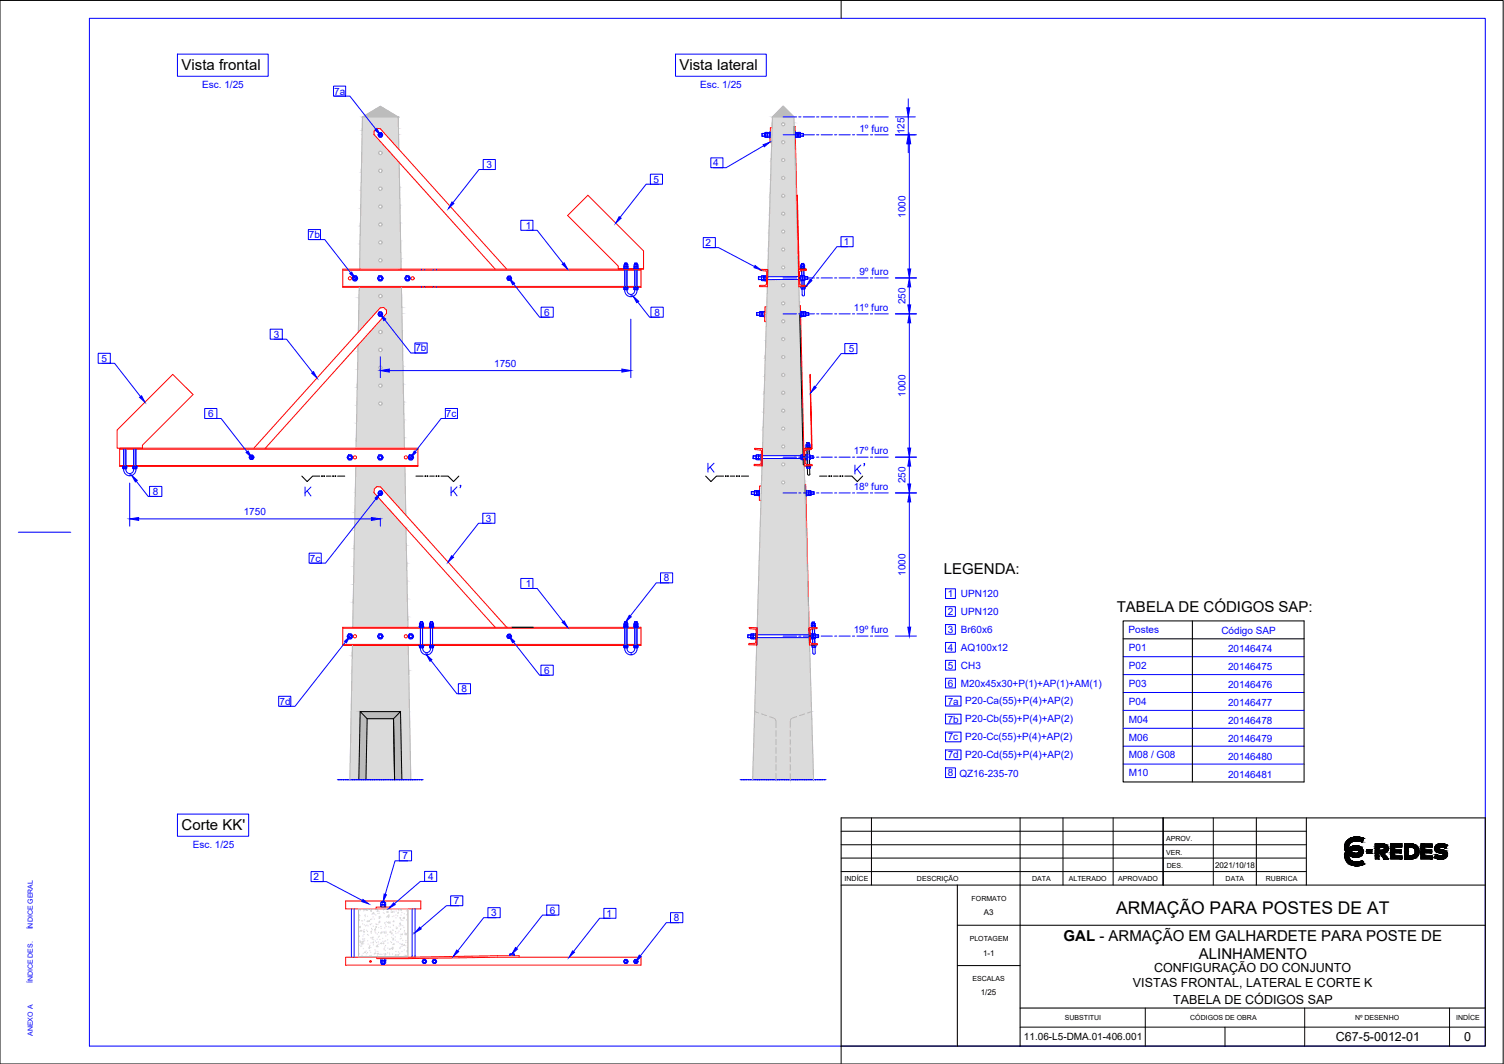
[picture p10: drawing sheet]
<svg xmlns="http://www.w3.org/2000/svg" width="420mm" height="297mm" viewBox="0 0 420 297" stroke-linecap="round" stroke-linejoin="round" font-family="sans-serif">
<defs><g id="words">
<text font-size="4.9" x="311.8" y="255">ARMAÇÃO PARA POSTES DE AT</text>
<g font-size="4.2">
<text x="50.7" y="19.5">Vista frontal</text>
<text x="189.8" y="19.5">Vista lateral</text>
<text x="263.7" y="160.3">LEGENDA:</text>
<text x="312" y="170.9">TABELA DE CÓDIGOS SAP:</text>
<text x="50.7" y="231.7">Corte KK'</text>
<text x="297.1" y="262.6">GAL - ARMAÇÃO EM GALHARDETE PARA POSTE DE</text>
<text x="334.9" y="267.6">ALINHAMENTO</text>
</g>
<g font-size="3.5">
<text x="316.5" y="275.5">VISTAS FRONTAL, LATERAL E CORTE K</text>
<text x="322.4" y="271.3">CONFIGURAÇÃO DO CONJUNTO</text>
<text x="327.7" y="280.3">TABELA DE CÓDIGOS SAP</text>
<text x="373.2" y="290.6">C67-5-0012-01</text>
<text x="409" y="290.6">0</text>
</g>
<g font-size="2.8" fill="#00f">
<text x="56.5" y="24.5">Esc. 1/25</text>
<text x="93.3" y="26.4">7a</text>
<text x="195.6" y="24.5">Esc. 1/25</text>
<text x="240.1" y="36.8">1º furo</text>
<text x="252.7" y="37.5" transform="rotate(-90 252.7 37.5)">125</text>
<text x="135.9" y="46.9">3</text>
<text x="199.3" y="46.4">4</text>
<text x="182.6" y="51">5</text>
<text x="146.9" y="63.9">1</text>
<text x="253" y="60.8" transform="rotate(-90 253 60.8)">1000</text>
<text x="86.3" y="66.4">7b</text>
<text x="197.1" y="68.7">2</text>
<text x="235.7" y="68.5">1</text>
<text x="240.1" y="76.7">9º furo</text>
<text x="152.1" y="88.1">6</text>
<text x="182.8" y="88.1">8</text>
<text x="238.5" y="86.8">11º furo</text>
<text x="253" y="84.9" transform="rotate(-90 253 84.9)">250</text>
<text x="76.5" y="94.3">3</text>
<text x="28.4" y="101">5</text>
<text x="116" y="98.1">7b</text>
<text x="237.1" y="98.3">5</text>
<text x="138" y="102.4">1750</text>
<text x="253" y="110.8" transform="rotate(-90 253 110.8)">1000</text>
<text x="58.1" y="116.4">6</text>
<text x="124.5" y="116.4">7c</text>
<text x="238.5" y="126.7">17º furo</text>
<text x="238.5" y="136.8">18º furo</text>
<text x="253" y="134.9" transform="rotate(-90 253 134.9)">250</text>
<text x="42.7" y="138.2">8</text>
<text x="68.1" y="143.8">1750</text>
<text x="135.8" y="145.7">3</text>
<text x="86.6" y="156.8">7c</text>
<text x="253" y="160.8" transform="rotate(-90 253 160.8)">1000</text>
<text x="146.9" y="163.9">1</text>
<text x="185.4" y="162.3">8</text>
<text x="264.8" y="166.7">1</text>
<text x="268.4" y="166.7">UPN120</text>
<text x="264.8" y="171.7">2</text>
<text x="268.4" y="171.7">UPN120</text>
<text x="238.5" y="176.7">19º furo</text>
<text x="264.8" y="176.7">3</text>
<text x="268.4" y="176.7">Br60x6</text>
<text x="315.3" y="176.9">Postes</text>
<text x="341.2" y="177">Código SAP</text>
<text x="264.8" y="181.7">4</text>
<text x="268.4" y="181.7">AQ100x12</text>
<text x="315.3" y="181.7">P01</text>
<text x="343.1" y="182.1">20146474</text>
<text x="152.1" y="188.1">6</text>
<text x="264.8" y="186.7">5</text>
<text x="264.8" y="191.7">6</text>
<text x="268.4" y="191.7">M20x45x30+P(1)+AP(1)+AM(1)</text>
<text x="268.4" y="186.7">CH3</text>
<text x="315.3" y="186.7">P02</text>
<text x="315.3" y="191.7">P03</text>
<text x="343.1" y="187.1">20146475</text>
<text x="78.1" y="196.8">7d</text>
<text x="128.9" y="193.3">8</text>
<text x="264.8" y="196.7">7a</text>
<text x="269.7" y="196.7">P20-Ca(55)+P(4)+AP(2)</text>
<text x="315.3" y="196.7">P04</text>
<text x="343.1" y="192.1">20146476</text>
<text x="343.1" y="197">20146477</text>
<text x="264.8" y="201.7">7b</text>
<text x="269.7" y="201.7">P20-Cb(55)+P(4)+AP(2)</text>
<text x="315.3" y="201.7">M04</text>
<text x="343.1" y="202.1">20146478</text>
<text x="264.8" y="206.7">7c</text>
<text x="269.7" y="206.7">P20-Cc(55)+P(4)+AP(2)</text>
<text x="315.3" y="206.7">M06</text>
<text x="343.1" y="207.1">20146479</text>
<text x="264.8" y="211.7">7d</text>
<text x="269.7" y="211.7">P20-Cd(55)+P(4)+AP(2)</text>
<text x="315.3" y="211.7">M08 / G08</text>
<text x="343.1" y="212.1">20146480</text>
<text x="264.8" y="216.7">8</text>
<text x="268" y="216.8">QZ16-235-70</text>
<text x="315.3" y="216.7">M10</text>
<text x="343.1" y="217.1">20146481</text>
<text x="53.8" y="236.8">Esc. 1/25</text>
<text x="112.4" y="239.9">7</text>
<text x="87.6" y="245.7">2</text>
<text x="119.6" y="245.7">4</text>
<text x="126.8" y="252.5">7</text>
<text x="137.2" y="255.8">3</text>
<text x="153.6" y="255.1">6</text>
<text x="169.4" y="256">1</text>
<text x="188.2" y="257.2">8</text>
</g>
<text font-size="2.8" x="286" y="290.4">11.06-L5-DMA.01-406.001</text>
<g font-size="2.2">
<text x="339.4" y="242.3">2021/10/18</text>
<text x="274.9" y="255.5">A3</text>
<text x="274.6" y="266.8">1-1</text>
<text x="274" y="277.9">1/25</text>
</g>
<g font-size="2">
<text x="325.8" y="238.6">VER.</text>
<text x="325.8" y="234.9">APROV.</text>
<text x="256.2" y="245.8">DESCRIÇÃO</text>
<text x="288.4" y="245.9">DATA</text>
<text x="298.6" y="245.9">ALTERADO</text>
<text x="312.4" y="245.9">APROVADO</text>
<text x="326" y="242.4">DES.</text>
<text x="342.4" y="245.9">DATA</text>
<text x="353.7" y="245.9">RUBRICA</text>
<text x="236" y="246">INDÍCE</text>
<text x="271.4" y="251.4">FORMATO</text>
<text x="270.9" y="262.7">PLOTAGEM</text>
<text x="271.7" y="274">ESCALAS</text>
<text x="297.4" y="284.8">SUBSTITUI</text>
<text x="332.5" y="284.8">CÓDIGOS DE OBRA</text>
<text x="378.5" y="284.8">Nº DESENHO</text>
<text x="406.8" y="284.8">INDÍCE</text>
</g>
<g font-size="2" fill="#00f">
<text x="9.2" y="259.5" transform="rotate(-90 9.2 259.5)">ÍNDICE GERAL</text>
<text x="9.2" y="274.5" transform="rotate(-90 9.2 274.5)">ÍNDICE DES.</text>
<text x="9.2" y="289.2" transform="rotate(-90 9.2 289.2)">ANEXO A</text>
</g>
</g></defs>
<!-- layer: Fino -->
<g fill="#dbdbdb" stroke="#dbdbdb" stroke-width=".28">
<path d="M211.4 178h14.7z"/>
<path d="M210.9 198.7l5.2 1.7h-5.3z"/>
<path d="M221.4 200.4l5.3-1.7 .1 1.7z"/>
<path d="M212.9 128h10.9z"/>
<path d="M223.8 128.3h.5z"/>
<path d="M224.4 129.7l.3-.1z"/>
<path d="M212.7 135.1h12.1l1.3 42.1z"/>
<path d="M214.5 78.1l8.6-.1z"/>
<path d="M213 127.1l10.7 .1z"/>
<path d="M214.5 75.1h8.5l.1 2.1z"/>
<path d="M106.3 135.9h6.9l.1 7.3z"/>
<path d="M106.3 35.9h5v1.6z"/>
<path d="M211.4 178l14.7 2.1v-2.1zM211.4 178l14.7 2.1h-14.7z"/>
<path d="M211.4 180.1l15.3 18.6-.6-18.6zM211.4 180.1l15.3 18.6h-15.8z"/>
<path d="M210.9 198.7l10.5 1.7 5.3-1.7zM210.9 198.7l10.5 1.7h-5.3z"/>
<path d="M221.4 200.4l5.4 .1zM221.3 200.5h5.5z"/>
<path d="M216.1 200.4h5.3zM216.1 200.4l5.2 .1z"/>
<path d="M210.8 200.4l5.4 .1zM210.8 200.4l5.4 .1z"/>
<path d="M221.3 200.5l5.5 .1zM221.1 200.6h5.7z"/>
<path d="M216.2 200.5h5.1zM216.2 200.5l4.9 .1z"/>
<path d="M210.8 200.5l5.6 .1zM210.8 200.5l5.6 .1z"/>
<path d="M221.1 200.6l5.7 .1zM221.1 200.6l5.7 .1h-5.8z"/>
<path d="M216.4 200.6h4.7zM216.4 200.6l4.6 .1z"/>
<path d="M210.8 200.6l5.7 .1zM210.8 200.6l5.7 .1z"/>
<path d="M221 200.7l5.8 .2zM221 200.7l5.8 .2h-5.9z"/>
<path d="M216.5 200.7h4.5zM216.5 200.7l4.4 .2z"/>
<path d="M210.8 200.7l5.8 .2zM210.8 200.7l5.8 .2z"/>
<path d="M220.9 200.9l5.9 .1v-.1zM220.9 200.9l5.9 .1h-6z"/>
<path d="M216.6 200.9l4.2 .1 .1-.1zM216.6 200.9l4.2 .1h-4.1z"/>
<path d="M210.8 200.9l5.9 .1-.1-.1zM210.8 200.9l5.9 .1h-5.9z"/>
<path d="M220.8 201l6 .2v-.2zM220.8 201l6 .2h-6z"/>
<path d="M216.7 201l4.1 .2v-.2zM216.7 201l4.1 .2h-4.1z"/>
<path d="M210.8 201l5.9 .2v-.2zM210.8 201l5.9 .2h-5.9z"/>
<path d="M220.8 201.2l6 .2v-.2zM220.8 201.2l6 .2h-6z"/>
<path d="M216.7 201.2l4.1 .2v-.2zM216.7 201.2l4.1 .2h-4z"/>
<path d="M210.8 201.2l6 .2-.1-.2zM210.8 201.2l6 .2h-6z"/>
<path d="M220.8 201.4l6.5 16.3-.5-16.3zM220.8 201.4l6.5 16.3h-6.5z"/>
<path d="M216.8 201.4l4 16.3v-16.3zM216.8 201.4l4 16.3h-4z"/>
<path d="M210.8 201.4l6 16.3v-16.3zM210.8 201.4l6 16.3h-6.5z"/>
<path d="M212.9 128l10.9 .1zM212.9 128l10.9 .1z"/>
<path d="M212.9 128.1l10.9 .1zM212.9 128.1l10.9 .1z"/>
<path d="M212.9 128.2h10.9zM212.9 128.2h10.9z"/>
<path d="M212.9 128.2l10.9 .1zM212.9 128.2l10.9 .1z"/>
<path d="M212.9 128.3h10.9zM212.9 128.3h10.9zM212.9 128.3h10.9zM212.9 128.3h10.9z"/>
<path d="M212.9 128.3l11.4 .1zM212.9 128.3l11.4 .1zM212.9 128.4h11.4zM212.9 128.4h11.4z"/>
<path d="M212.9 128.4l11.5 .8v-.8zM212.9 128.4l11.5 .8h-11.5z"/>
<path d="M218.8 129.2h5.6zM218.8 129.2h5.6z"/>
<path d="M212.9 129.2h5.7zM212.9 129.2h5.8z"/>
<path d="M218.9 129.2l5.5 .1zM218.9 129.2l5.5 .1z"/>
<path d="M212.9 129.2h5.7zM212.9 129.2l5.7 .1z"/>
<path d="M219 129.3h5.4zM219 129.3h5.4z"/>
<path d="M212.9 129.3h5.7zM212.9 129.3h5.6z"/>
<path d="M219 129.3l5.4 .1zM219 129.3l5.4 .1z"/>
<path d="M212.9 129.3h5.6zM212.9 129.3l5.5 .1z"/>
<path d="M219.1 129.4h5.3zM219.1 129.4h5.3z"/>
<path d="M212.9 129.4h5.5zM212.9 129.4h5.5z"/>
<path d="M219.2 129.4l5.2 .1zM219.2 129.4l5.2 .1z"/>
<path d="M212.9 129.4h5.5zM212.9 129.4l5.4 .1z"/>
<path d="M219.2 129.5l5.2 .1zM219.2 129.5l5.2 .1z"/>
<path d="M212.9 129.5l5.4 .1zM212.9 129.5l5.4 .1z"/>
<path d="M219.2 129.6l5.2 .1zM219.2 129.6l5.2 .1z"/>
<path d="M219.2 129.7h5.5zM219.2 129.7h5.5z"/>
<path d="M212.9 129.6l5.4 .1zM212.9 129.6l5.4 .1z"/>
<path d="M219.2 129.7h5.5zM219.2 129.7h5.5z"/>
<path d="M212.9 129.7h5.4zM212.9 129.7h5.4z"/>
<path d="M219.2 129.7l5.5 .1zM219.2 129.7l5.5 .1z"/>
<path d="M212.9 129.7l5.4 .1zM212.9 129.7l5.4 .1z"/>
<path d="M219.2 129.8l5.5 .1zM219.2 129.8l5.5 .1z"/>
<path d="M212.9 129.8l5.5 .1zM212.9 129.8l5.5 .1z"/>
<path d="M219.2 129.9l5.5 .1zM219.2 129.9l5.5 .1z"/>
<path d="M212.9 129.9l5.5 .1zM212.9 129.9l5.5 .1z"/>
<path d="M219.1 130h5.6zM219 130h5.7z"/>
<path d="M212.9 130h5.6zM212.9 130h5.6z"/>
<path d="M219 130l5.7 .1zM219 130l5.7 .1z"/>
<path d="M212.9 130l5.7 .1zM212.9 130l5.7 .1z"/>
<path d="M219 130.1h5.7zM218.9 130.1h5.8z"/>
<path d="M212.9 130.1h5.7zM212.9 130.1h5.7z"/>
<path d="M218.9 130.1h5.8zM218.8 130.1h5.9z"/>
<path d="M212.9 130.1h5.8zM212.9 130.1h5.8z"/>
<path d="M212.9 130.1l11.9 4.1-.1-4.1zM212.9 130.1l11.9 4.1h-12z"/>
<path d="M218.8 134.2l6 .1zM218.8 134.2l6 .1z"/>
<path d="M212.8 134.2h5.9zM212.8 134.2l5.8 .1z"/>
<path d="M218.9 134.3h5.9zM218.9 134.3h5.9z"/>
<path d="M212.8 134.3h5.8zM212.8 134.3h5.8z"/>
<path d="M219 134.3h5.8zM219 134.3h5.8z"/>
<path d="M212.8 134.3h5.8zM212.8 134.3h5.7z"/>
<path d="M219 134.3l5.8 .1zM219 134.3l5.8 .1z"/>
<path d="M212.8 134.3h5.7zM212.8 134.3l5.6 .1z"/>
<path d="M219.1 134.4h5.7zM219.1 134.4h5.7z"/>
<path d="M212.8 134.4h5.6zM212.8 134.4h5.6z"/>
<path d="M219.2 134.4l5.6 .1zM219.2 134.4l5.6 .1z"/>
<path d="M212.8 134.4h5.6zM212.8 134.4l5.5 .1z"/>
<path d="M219.2 134.5l5.6 .1zM219.2 134.5l5.6 .1z"/>
<path d="M212.8 134.5l5.5 .1zM212.8 134.5l5.5 .1z"/>
<path d="M219.2 134.6l5.6 .1zM219.2 134.6l5.6 .1z"/>
<path d="M212.8 134.6l5.5 .1zM212.8 134.6l5.5 .1z"/>
<path d="M219.2 134.7h5.6zM219.2 134.7h5.6z"/>
<path d="M212.8 134.7h5.5zM212.8 134.7h5.5z"/>
<path d="M219.2 134.7l5.6 .1zM219.2 134.7l5.6 .1z"/>
<path d="M212.8 134.7l5.5 .1zM212.8 134.7l5.5 .1z"/>
<path d="M219.2 134.8l5.6 .1zM219.2 134.8l5.6 .1z"/>
<path d="M212.8 134.8l5.6 .1zM212.8 134.8l5.6 .1z"/>
<path d="M219.2 134.9l5.6 .1zM219.2 134.9l5.6 .1z"/>
<path d="M212.7 134.9l5.7 .1zM212.7 134.9l5.7 .1z"/>
<path d="M219.1 135h5.7zM219 135h5.8z"/>
<path d="M212.7 135h5.8zM212.7 135h5.8z"/>
<path d="M219 135l5.8 .1zM219 135l5.8 .1z"/>
<path d="M212.7 135l5.9 .1zM212.7 135l5.9 .1z"/>
<path d="M219 135.1h5.8zM218.9 135.1h5.9z"/>
<path d="M212.7 135.1h5.9zM212.7 135.1h5.9z"/>
<path d="M218.9 135.1h5.9zM218.8 135.1h6z"/>
<path d="M212.7 135.1h6zM212.7 135.1h6z"/>
<path d="M211.5 177.2h14.6zM212.7 135.1l13.4 42.1h-14.6z"/>
<path d="M214.5 78.1l8.7 1.1-.1-1.1zM214.5 78.1l8.7 1.1h-8.8z"/>
<path d="M218.8 79.2h4.4zM218.8 79.2h4.4z"/>
<path d="M214.4 79.2h4.2zM214.4 79.2h4.3z"/>
<path d="M218.9 79.2l4.3 .1zM218.9 79.2l4.3 .1z"/>
<path d="M214.4 79.2h4.2zM214.4 79.2l4.2 .1z"/>
<path d="M219 79.3h4.2zM219 79.3h4.2z"/>
<path d="M214.4 79.3h4.2zM214.4 79.3h4.1z"/>
<path d="M219 79.3l4.2 .1zM219 79.3l4.2 .1z"/>
<path d="M214.4 79.3h4.1zM214.4 79.3l4 .1z"/>
<path d="M219.1 79.4l4.1 .1zM219.1 79.4l4.1 .1z"/>
<path d="M214.4 79.4h4zM214.4 79.4l4 .1z"/>
<path d="M219.2 79.5h4zM219.2 79.5h4z"/>
<path d="M214.4 79.5h4zM214.4 79.5h3.9z"/>
<path d="M219.2 79.5l4 .1zM219.2 79.5l4 .1z"/>
<path d="M214.4 79.5l3.9 .1zM214.4 79.5l3.9 .1z"/>
<path d="M219.2 79.6l4 .1zM219.2 79.6l4 .1z"/>
<path d="M214.4 79.6l3.9 .1zM214.4 79.6l3.9 .1z"/>
<path d="M219.2 79.7l4 .1zM219.2 79.7l4 .1z"/>
<path d="M214.4 79.7l3.9 .1zM214.4 79.7l3.9 .1z"/>
<path d="M219.2 79.8h4zM219.2 79.8h4z"/>
<path d="M214.4 79.8h3.9zM214.4 79.8h3.9z"/>
<path d="M219.2 79.8l4 .1zM219.2 79.8l4 .1z"/>
<path d="M214.4 79.8l4 .1zM214.4 79.8l4 .1z"/>
<path d="M219.2 79.9l4 .1zM219.2 79.9l4 .1z"/>
<path d="M214.4 79.9l4 .1zM214.4 79.9l4 .1z"/>
<path d="M219.1 80h4.1zM219.1 80h4.1z"/>
<path d="M214.4 80h4.1zM214.4 80h4.1z"/>
<path d="M219 80h4.2zM219 80h4.2z"/>
<path d="M219 80l4.2 .1zM219 80l4.2 .1z"/>
<path d="M214.4 80l4.2 .1zM214.4 80l4.2 .1z"/>
<path d="M219 80.1h4.2zM218.9 80.1h4.3z"/>
<path d="M214.4 80.1h4.2zM214.4 80.1h4.2z"/>
<path d="M218.9 80.1h4.3zM218.8 80.1h4.4z"/>
<path d="M214.4 80.1h4.3zM214.4 80.1h4.3z"/>
<path d="M214.4 80.1l8.9 4.1-.1-4.1zM214.4 80.1l8.9 4.1h-9.1z"/>
<path d="M218.8 84.2l4.5 .1zM218.8 84.2l4.5 .1z"/>
<path d="M214.2 84.2h4.5zM214.2 84.2l4.4 .1z"/>
<path d="M218.9 84.3h4.4zM218.9 84.3h4.4z"/>
<path d="M214.2 84.3h4.4zM214.2 84.3h4.4z"/>
<path d="M219 84.3h4.3zM219 84.3h4.3z"/>
<path d="M214.2 84.3h4.4zM214.2 84.3h4.3z"/>
<path d="M219 84.3l4.3 .1zM219 84.3l4.3 .1z"/>
<path d="M214.2 84.3h4.3zM214.2 84.3l4.2 .1z"/>
<path d="M219.1 84.4h4.2zM219.1 84.4h4.2z"/>
<path d="M214.2 84.4h4.2zM214.2 84.4h4.2z"/>
<path d="M219.2 84.4l4.1 .1zM219.2 84.4l4.1 .1z"/>
<path d="M214.2 84.4h4.2zM214.2 84.4l4.1 .1z"/>
<path d="M219.2 84.5l4.1 .1zM219.2 84.5l4.1 .1z"/>
<path d="M214.2 84.5l4.1 .1zM214.2 84.5l4.1 .1z"/>
<path d="M219.2 84.6l4.1 .1zM219.2 84.6l4.1 .1z"/>
<path d="M214.2 84.6l4.1 .1zM214.2 84.6l4.1 .1z"/>
<path d="M219.2 84.7h4.1zM219.2 84.7h4.1z"/>
<path d="M214.2 84.7h4.1zM214.2 84.7h4.1z"/>
<path d="M219.2 84.7l4.1 .1zM219.2 84.7l4.1 .1z"/>
<path d="M214.2 84.7l4.1 .1zM214.2 84.7l4.1 .1z"/>
<path d="M219.2 84.8l4.1 .1zM219.2 84.8l4.1 .1z"/>
<path d="M214.2 84.8l4.2 .1zM214.2 84.8l4.2 .1z"/>
<path d="M219.2 84.9l4.1 .1zM219.2 84.9l4.1 .1z"/>
<path d="M214.2 84.9l4.2 .1zM214.2 84.9l4.2 .1z"/>
<path d="M219.1 85h4.2zM219 85h4.3z"/>
<path d="M214.2 85h4.3zM214.2 85h4.3z"/>
<path d="M219 85l4.3 .1zM219 85l4.3 .1z"/>
<path d="M214.2 85l4.4 .1zM214.2 85l4.4 .1z"/>
<path d="M219 85.1h4.3zM218.9 85.1h4.4z"/>
<path d="M214.2 85.1h4.4zM214.2 85.1h4.4z"/>
<path d="M218.9 85.1h4.4zM218.8 85.1h4.5z"/>
<path d="M214.2 85.1h4.5zM214.2 85.1h4.5z"/>
<path d="M214.2 85.1l9.2 1.8-.1-1.8zM214.2 85.1l9.2 1.8h-9.2z"/>
<path d="M214.2 86.9l9.2 2.3v-2.3zM214.2 86.9l9.2 2.3h-9.3z"/>
<path d="M218.8 89.2l4.6 .1zM218.8 89.2l4.6 .1z"/>
<path d="M214.1 89.2h4.6zM214.1 89.2l4.5 .1z"/>
<path d="M218.9 89.3h4.5zM218.9 89.3h4.5z"/>
<path d="M214.1 89.3h4.5zM214.1 89.3h4.5z"/>
<path d="M219 89.3h4.4zM219 89.3h4.4z"/>
<path d="M214.1 89.3h4.5zM214.1 89.3h4.4z"/>
<path d="M219 89.3l4.4 .1zM219 89.3l4.4 .1z"/>
<path d="M214.1 89.3h4.4zM214.1 89.3l4.3 .1z"/>
<path d="M219.1 89.4h4.3zM219.1 89.4h4.3z"/>
<path d="M214.1 89.4h4.3zM214.1 89.4h4.3z"/>
<path d="M219.2 89.4l4.2 .1zM219.2 89.4l4.2 .1z"/>
<path d="M214.1 89.4h4.3zM214.1 89.4l4.2 .1z"/>
<path d="M219.2 89.5l4.2 .1zM219.2 89.5l4.2 .1z"/>
<path d="M214.1 89.5l4.2 .1zM214.1 89.5l4.2 .1z"/>
<path d="M219.2 89.6l4.2 .1zM219.2 89.6l4.2 .1z"/>
<path d="M214.1 89.6l4.2 .1zM214.1 89.6l4.2 .1z"/>
<path d="M219.2 89.7l4.2 .1zM219.2 89.7l4.2 .1z"/>
<path d="M214.1 89.7l4.2 .1zM214.1 89.7l4.2 .1z"/>
<path d="M219.2 89.8h4.2zM219.2 89.8h4.2z"/>
<path d="M214.1 89.8h4.2zM214.1 89.8h4.2z"/>
<path d="M219.2 89.8l4.2 .1zM219.2 89.8l4.2 .1z"/>
<path d="M214.1 89.8l4.3 .1zM214.1 89.8l4.3 .1z"/>
<path d="M219.2 89.9l4.2 .1zM219.2 89.9l4.2 .1z"/>
<path d="M214.1 89.9l4.3 .1zM214.1 89.9l4.3 .1z"/>
<path d="M219.1 90h4.3zM219 90h4.4z"/>
<path d="M214.1 90h4.4zM214.1 90h4.4z"/>
<path d="M219 90l4.4 .1zM219 90l4.4 .1z"/>
<path d="M214.1 90l4.5 .1zM214.1 90l4.5 .1z"/>
<path d="M219 90.1h4.4zM218.9 90.1h4.5z"/>
<path d="M214.1 90.1h4.5zM214.1 90.1h4.5z"/>
<path d="M218.9 90.1h4.5zM218.8 90.1h4.6z"/>
<path d="M214.1 90.1h4.6zM214.1 90.1h4.6z"/>
<path d="M214.1 90.1l9.5 4.1-.2-4.1zM214.1 90.1l9.5 4.1h-9.7z"/>
<path d="M218.8 94.2l4.8 .1zM218.8 94.2l4.8 .1z"/>
<path d="M213.9 94.2h4.8zM213.9 94.2l4.7 .1z"/>
<path d="M218.9 94.3h4.7zM218.9 94.3h4.7z"/>
<path d="M213.9 94.3h4.7zM213.9 94.3h4.7z"/>
<path d="M219 94.3h4.6zM219 94.3h4.6z"/>
<path d="M213.9 94.3h4.7zM213.9 94.3h4.6z"/>
<path d="M219 94.3l4.6 .1zM219 94.3l4.6 .1z"/>
<path d="M213.9 94.3h4.6zM213.9 94.3l4.5 .1z"/>
<path d="M219.1 94.4h4.5zM219.1 94.4h4.5z"/>
<path d="M213.9 94.4h4.5zM213.9 94.4h4.5z"/>
<path d="M219.2 94.4l4.4 .1zM219.2 94.4l4.4 .1z"/>
<path d="M213.9 94.4h4.5zM213.9 94.4l4.4 .1z"/>
<path d="M219.2 94.5l4.4 .1zM219.2 94.5l4.4 .1z"/>
<path d="M213.9 94.5l4.4 .1zM213.9 94.5l4.4 .1z"/>
<path d="M219.2 94.6l4.4 .1zM219.2 94.6l4.4 .1z"/>
<path d="M213.9 94.6l4.4 .1zM213.9 94.6l4.4 .1z"/>
<path d="M219.2 94.7l4.4 .1zM219.2 94.7l4.4 .1z"/>
<path d="M213.9 94.7l4.4 .1zM213.9 94.7l4.4 .1z"/>
<path d="M219.2 94.8l4.4 .1zM219.2 94.8l4.4 .1z"/>
<path d="M213.9 94.8l4.4 .1zM213.9 94.8l4.4 .1z"/>
<path d="M219.2 94.9h4.4zM219.2 94.9h4.4z"/>
<path d="M213.9 94.9h4.5zM213.9 94.9h4.5z"/>
<path d="M219.2 94.9l4.4 .1zM219.2 94.9l4.4 .1z"/>
<path d="M213.9 94.9l4.5 .1zM213.9 94.9l4.5 .1z"/>
<path d="M219.1 95h4.5zM219 95h4.6z"/>
<path d="M213.9 95h4.6zM213.9 95h4.6z"/>
<path d="M219 95l4.6 .1zM219 95l4.6 .1z"/>
<path d="M213.9 95l4.7 .1zM213.9 95l4.7 .1z"/>
<path d="M219 95.1h4.6zM218.9 95.1h4.7z"/>
<path d="M213.9 95.1h4.7zM213.9 95.1h4.7z"/>
<path d="M218.9 95.1h4.7zM218.8 95.1h4.8z"/>
<path d="M213.9 95.1h4.8zM213.9 95.1h4.8z"/>
<path d="M213.9 95.1l9.7 4.1v-4.1zM213.9 95.1l9.7 4.1h-9.8z"/>
<path d="M218.8 99.2l4.8 .1zM218.8 99.2l4.8 .1z"/>
<path d="M213.8 99.2h4.9zM213.8 99.2l4.8 .1z"/>
<path d="M218.9 99.3h4.7zM218.9 99.3h4.7z"/>
<path d="M213.8 99.3h4.8zM213.8 99.3h4.8z"/>
<path d="M219 99.3l4.6 .1zM219 99.3l4.6 .1z"/>
<path d="M213.8 99.3h4.8zM213.8 99.3l4.7 .1z"/>
<path d="M219 99.4h4.6zM219 99.4h4.6z"/>
<path d="M213.8 99.4h4.7zM213.8 99.4h4.6z"/>
<path d="M219.1 99.4h4.5zM219.1 99.4h4.5z"/>
<path d="M213.8 99.4h4.6zM213.8 99.4h4.6z"/>
<path d="M219.2 99.4l4.4 .1zM219.2 99.4l4.4 .1z"/>
<path d="M213.8 99.4h4.6zM213.8 99.4l4.5 .1z"/>
<path d="M219.2 99.5l4.4 .1zM219.2 99.5l4.4 .1z"/>
<path d="M213.8 99.5l4.5 .1zM213.8 99.5l4.5 .1z"/>
<path d="M219.2 99.6l4.4 .1zM219.2 99.6l4.4 .1z"/>
<path d="M213.8 99.6l4.5 .1zM213.8 99.6l4.5 .1z"/>
<path d="M219.2 99.7l4.4 .1zM219.2 99.7l4.4 .1z"/>
<path d="M213.8 99.7l4.5 .1zM213.8 99.7l4.5 .1z"/>
<path d="M219.2 99.8l4.4 .1zM219.2 99.8l4.4 .1z"/>
<path d="M213.8 99.8l4.5 .1zM213.8 99.8l4.5 .1z"/>
<path d="M219.2 99.9h4.4zM219.2 99.9h4.4z"/>
<path d="M213.8 99.9h4.6zM213.8 99.9h4.6z"/>
<path d="M219.2 99.9l4.4 .1zM219.2 99.9l4.4 .1z"/>
<path d="M213.8 99.9l4.6 .1zM213.8 99.9l4.6 .1z"/>
<path d="M219.1 100h4.5zM219 100h4.6z"/>
<path d="M213.8 100h4.7zM213.8 100h4.7z"/>
<path d="M219 100l4.6 .1zM219 100l4.6 .1z"/>
<path d="M213.8 100l4.8 .1zM213.8 100l4.8 .1z"/>
<path d="M219 100.1h4.6zM218.9 100.1h4.7z"/>
<path d="M213.8 100.1h4.8zM213.8 100.1h4.8z"/>
<path d="M218.9 100.1h4.7zM218.8 100.1h4.8z"/>
<path d="M213.8 100.1h4.9zM213.8 100.1h4.9z"/>
<path d="M213.8 100.1l10 4.2-.2-4.2zM213.8 100.1l10 4.2h-10.2z"/>
<path d="M218.8 104.3h5zM218.8 104.3h5z"/>
<path d="M213.6 104.3h5zM213.6 104.3h5.1z"/>
<path d="M218.9 104.3h4.9zM218.9 104.3h4.9z"/>
<path d="M213.6 104.3h5zM213.6 104.3h5z"/>
<path d="M219 104.3h4.8zM219 104.3h4.8z"/>
<path d="M213.6 104.3h5zM213.6 104.3h4.9z"/>
<path d="M219 104.3l4.8 .1zM219 104.3l4.8 .1z"/>
<path d="M213.6 104.3h4.9zM213.6 104.3l4.8 .1z"/>
<path d="M219.1 104.4h4.7zM219.1 104.4h4.7z"/>
<path d="M213.6 104.4h4.8zM213.6 104.4h4.8z"/>
<path d="M219.2 104.4l4.6 .1zM219.2 104.4l4.6 .1z"/>
<path d="M213.6 104.4h4.8zM213.6 104.4l4.7 .1z"/>
<path d="M219.2 104.5l4.6 .1zM219.2 104.5l4.6 .1z"/>
<path d="M213.6 104.5l4.7 .1zM213.6 104.5l4.7 .1z"/>
<path d="M219.2 104.6l4.6 .1zM219.2 104.6l4.6 .1z"/>
<path d="M213.6 104.6l4.7 .1zM213.6 104.6l4.7 .1z"/>
<path d="M219.2 104.7l4.6 .1zM219.2 104.7l4.6 .1z"/>
<path d="M213.6 104.7l4.7 .1zM213.6 104.7l4.7 .1z"/>
<path d="M219.2 104.8l4.6 .1zM219.2 104.8l4.6 .1z"/>
<path d="M213.6 104.8l4.7 .1zM213.6 104.8l4.7 .1z"/>
<path d="M219.2 104.9h4.6zM219.2 104.9h4.6z"/>
<path d="M213.6 104.9h4.8zM213.6 104.9h4.8z"/>
<path d="M219.2 104.9l4.6 .1zM219.2 104.9l4.6 .1z"/>
<path d="M213.6 104.9l4.8 .1zM213.6 104.9l4.8 .1z"/>
<path d="M219.1 105h4.7zM219 105h4.8z"/>
<path d="M213.6 105h4.9zM213.6 105h4.9z"/>
<path d="M219 105l4.8 .1zM219 105l4.8 .1z"/>
<path d="M213.6 105l5 .1zM213.6 105l5 .1z"/>
<path d="M219 105.1h4.8zM218.9 105.1h4.9z"/>
<path d="M213.6 105.1h5zM213.6 105.1h5z"/>
<path d="M218.9 105.1h4.9zM218.8 105.1h5z"/>
<path d="M213.6 105.1h5.1zM213.6 105.1h5.1z"/>
<path d="M213.6 105.1l10.2 4.2v-4.2zM213.6 105.1l10.2 4.2h-10.3z"/>
<path d="M218.8 109.3h5zM218.8 109.3h5z"/>
<path d="M213.5 109.3h5.1zM213.5 109.3h5.2z"/>
<path d="M218.9 109.3h4.9zM218.9 109.3h4.9z"/>
<path d="M213.5 109.3h5.1zM213.5 109.3h5.1z"/>
<path d="M219 109.3h4.8zM219 109.3h4.8z"/>
<path d="M213.5 109.3h5.1zM213.5 109.3h5z"/>
<path d="M219 109.3l4.8 .1zM219 109.3l4.8 .1z"/>
<path d="M213.5 109.3h5zM213.5 109.3l4.9 .1z"/>
<path d="M219.1 109.4l4.7 .1zM219.1 109.4l4.7 .1z"/>
<path d="M213.5 109.4h4.9zM213.5 109.4l4.9 .1z"/>
<path d="M219.2 109.5h4.6zM219.2 109.5h4.6z"/>
<path d="M213.5 109.5h4.9zM213.5 109.5h4.8z"/>
<path d="M219.2 109.5l4.6 .1zM219.2 109.5l4.6 .1z"/>
<path d="M213.5 109.5l4.8 .1zM213.5 109.5l4.8 .1z"/>
<path d="M219.2 109.6l4.6 .1zM219.2 109.6l4.6 .1z"/>
<path d="M213.5 109.6l4.8 .1zM213.5 109.6l4.8 .1z"/>
<path d="M219.2 109.7l4.6 .1zM219.2 109.7l4.6 .1z"/>
<path d="M213.5 109.7l4.8 .1zM213.5 109.7l4.8 .1z"/>
<path d="M219.2 109.8h4.6zM219.2 109.8h4.6z"/>
<path d="M213.5 109.8h4.8zM213.5 109.8h4.8z"/>
<path d="M219.2 109.8l4.6 .1zM219.2 109.8l4.6 .1z"/>
<path d="M213.5 109.8l4.9 .1zM213.5 109.8l4.9 .1z"/>
<path d="M219.2 109.9l4.6 .1zM219.2 109.9l4.6 .1z"/>
<path d="M213.5 109.9l4.9 .1zM213.5 109.9l4.9 .1z"/>
<path d="M219.1 110h4.7zM219 110h4.8z"/>
<path d="M213.5 110h5zM213.5 110h5z"/>
<path d="M219 110l4.8 .1zM219 110.1h4.8z"/>
<path d="M213.5 110l5.1 .1zM213.5 110l5.1 .1z"/>
<path d="M219 110.1h4.8zM218.9 110.1h4.9z"/>
<path d="M213.5 110.1h5.1zM213.5 110.1h5.1z"/>
<path d="M218.9 110.1h4.9zM218.8 110.1h5z"/>
<path d="M213.5 110.1h5.2zM213.5 110.1h5.2z"/>
<path d="M213.5 110.1l10.4 4.2-.1-4.2zM213.5 110.1l10.4 4.2h-10.5z"/>
<path d="M218.8 114.3h5.1zM218.8 114.3h5.1z"/>
<path d="M213.4 114.3h5.2zM213.4 114.3h5.3z"/>
<path d="M218.9 114.3h5zM218.9 114.3h5z"/>
<path d="M213.4 114.3h5.2zM213.4 114.3h5.2z"/>
<path d="M219 114.3h5zM219 114.3h5z"/>
<path d="M213.4 114.3h5.2zM213.4 114.3h5.1z"/>
<path d="M219 114.3l5 .1zM219 114.3l5 .1z"/>
<path d="M213.4 114.3h5.1zM213.4 114.3l5 .1z"/>
<path d="M219.1 114.4l4.9 .1zM219.1 114.4l4.9 .1z"/>
<path d="M213.4 114.4h5zM213.4 114.4l5 .1z"/>
<path d="M219.2 114.5h4.8zM219.2 114.5h4.8z"/>
<path d="M213.4 114.5h5zM213.4 114.5h4.9z"/>
<path d="M219.2 114.5l4.8 .1zM219.2 114.5l4.8 .1z"/>
<path d="M213.4 114.5l4.9 .1zM213.4 114.5l4.9 .1z"/>
<path d="M219.2 114.6l4.8 .1zM219.2 114.6l4.8 .1z"/>
<path d="M213.4 114.6l4.9 .1zM213.4 114.6l4.9 .1z"/>
<path d="M219.2 114.7l4.8 .1zM219.2 114.7l4.8 .1z"/>
<path d="M213.4 114.7l4.9 .1zM213.4 114.7l4.9 .1z"/>
<path d="M219.2 114.8h4.8zM219.2 114.8h4.8z"/>
<path d="M213.4 114.8h4.9zM213.4 114.8h4.9z"/>
<path d="M219.2 114.8l4.8 .1zM219.2 114.8l4.8 .1z"/>
<path d="M213.4 114.8l5 .1zM213.4 114.8l5 .1z"/>
<path d="M219.2 114.9l4.8 .1zM219.1 115h4.9z"/>
<path d="M213.4 114.9l5 .1zM213.4 114.9l5 .1z"/>
<path d="M219.1 115h4.9zM219 115h5z"/>
<path d="M213.4 115h5.1zM213.4 115h5.1z"/>
<path d="M219 115l5 .1zM219 115l5 .1z"/>
<path d="M213.3 115l5.3 .1zM213.3 115l5.3 .1z"/>
<path d="M219 115.1h5zM218.9 115.1h5.1z"/>
<path d="M213.3 115.1h5.3zM213.3 115.1h5.3z"/>
<path d="M218.9 115.1h5.1zM218.8 115.1h5.2z"/>
<path d="M213.3 115.1h5.4zM213.3 115.1h5.4z"/>
<path d="M213.3 115.1l10.8 4.1-.1-4.1zM213.3 115.1l10.8 4.1h-10.9z"/>
<path d="M218.8 119.2h5.3zM218.8 119.2h5.3z"/>
<path d="M213.2 119.2h5.4zM213.2 119.2h5.5z"/>
<path d="M218.9 119.2l5.2 .1zM218.9 119.2l5.2 .1z"/>
<path d="M213.2 119.2h5.4zM213.2 119.2l5.4 .1z"/>
<path d="M219 119.3h5.1zM219 119.3h5.1z"/>
<path d="M213.2 119.3h5.4zM213.2 119.3h5.3z"/>
<path d="M219 119.3l5.1 .1zM219 119.3l5.1 .1z"/>
<path d="M213.2 119.3h5.3zM213.2 119.3l5.2 .1z"/>
<path d="M219.1 119.4l5 .1zM219.1 119.4l5 .1z"/>
<path d="M213.2 119.4h5.2zM213.2 119.4l5.2 .1z"/>
<path d="M219.2 119.5h4.9zM219.2 119.5h4.9z"/>
<path d="M213.2 119.5h5.2zM213.2 119.5h5.1z"/>
<path d="M219.2 119.5l4.9 .1zM219.2 119.5l4.9 .1z"/>
<path d="M213.2 119.5l5.1 .1zM213.2 119.5l5.1 .1z"/>
<path d="M219.2 119.6l4.9 .1zM219.2 119.6l4.9 .1z"/>
<path d="M213.2 119.6l5.1 .1zM213.2 119.6l5.1 .1z"/>
<path d="M219.2 119.7l4.9 .1zM219.2 119.7l4.9 .1z"/>
<path d="M213.2 119.7l5.1 .1zM213.2 119.7l5.1 .1z"/>
<path d="M219.2 119.8h4.9zM219.2 119.8h4.9z"/>
<path d="M213.2 119.8h5.1zM213.2 119.8h5.1z"/>
<path d="M219.2 119.8l4.9 .1zM219.2 119.8l4.9 .1z"/>
<path d="M213.2 119.8l5.2 .1zM213.2 119.8l5.2 .1z"/>
<path d="M219.2 119.9l4.9 .1zM219.2 119.9l4.9 .1z"/>
<path d="M213.2 119.9l5.2 .1zM213.2 119.9l5.2 .1z"/>
<path d="M219.1 120l5 .1zM219.1 120l5 .1z"/>
<path d="M213.2 120l5.3 .1zM213.2 120l5.3 .1z"/>
<path d="M219 120.1h5.1zM219 120.1h5.1z"/>
<path d="M213.2 120.1h5.4zM213.2 120.1h5.4z"/>
<path d="M219 120.1h5.1zM218.9 120.1h5.2z"/>
<path d="M213.2 120.1h5.4zM213.2 120.1h5.4z"/>
<path d="M218.9 120.1h5.2zM218.8 120.1h5.3z"/>
<path d="M213.2 120.1h5.5zM213.2 120.1h5.5z"/>
<path d="M213.2 120.1l10.9 4.1v-4.1zM213.2 120.1l10.9 4.1h-11z"/>
<path d="M218.8 124.2h5.3zM218.8 124.2h5.3z"/>
<path d="M213.1 124.2h5.5zM213.1 124.2h5.6z"/>
<path d="M218.9 124.2l5.2 .1zM218.9 124.2l5.2 .1z"/>
<path d="M213.1 124.2h5.5zM213.1 124.2l5.5 .1z"/>
<path d="M219 124.3h5.1zM219 124.3h5.1z"/>
<path d="M213.1 124.3h5.5zM213.1 124.3h5.4z"/>
<path d="M219 124.3l5.1 .1zM219 124.3l5.1 .1z"/>
<path d="M213.1 124.3h5.4zM213.1 124.3l5.3 .1z"/>
<path d="M219.1 124.4l5.1 .1zM219.1 124.4l5.1 .1z"/>
<path d="M213.1 124.4h5.3zM213.1 124.4l5.3 .1z"/>
<path d="M219.2 124.5h5zM219.2 124.5h5z"/>
<path d="M213.1 124.5h5.3zM213.1 124.5h5.2z"/>
<path d="M219.2 124.5l5 .1zM219.2 124.5l5 .1z"/>
<path d="M213.1 124.5l5.2 .1zM213.1 124.5l5.2 .1z"/>
<path d="M219.2 124.6l5 .1zM219.2 124.6l5 .1z"/>
<path d="M213.1 124.6l5.2 .1zM213.1 124.6l5.2 .1z"/>
<path d="M219.2 124.7h5zM219.2 124.7h5z"/>
<path d="M213.1 124.7h5.2zM213.1 124.7h5.2z"/>
<path d="M219.2 124.7l5 .1zM219.2 124.7l5 .1z"/>
<path d="M213.1 124.7l5.2 .1zM213.1 124.7l5.2 .1z"/>
<path d="M219.2 124.8l5 .1zM219.2 124.8l5 .1z"/>
<path d="M213.1 124.8l5.3 .1zM213.1 124.8l5.3 .1z"/>
<path d="M219.2 124.9l5 .1zM219.1 125h5.1z"/>
<path d="M213.1 124.9l5.3 .1zM213.1 124.9l5.3 .1z"/>
<path d="M219.1 125h5.1zM219.1 125h5.1z"/>
<path d="M213 125h5.5zM213 125h5.5z"/>
<path d="M219 125l5.2 .1zM219 125l5.2 .1z"/>
<path d="M213 125l5.6 .1zM213 125l5.6 .1z"/>
<path d="M219 125.1h5.2zM218.9 125.1h5.3z"/>
<path d="M213 125.1h5.6zM213 125.1h5.6z"/>
<path d="M218.9 125.1h5.3zM218.8 125.1h5.4z"/>
<path d="M213 125.1h5.7zM213 125.1h5.7z"/>
<path d="M213 125.1l11.2 1.7v-1.7zM213 125.1l11.2 1.7h-11.2z"/>
<path d="M213 126.8l11.2 .1zM213 126.8l11.2 .1z"/>
<path d="M213 126.9h11.2zM213 126.9l10.8 .1z"/>
<path d="M213 127h10.8zM213 127h10.8z"/>
<path d="M213 127h10.8zM213 127h10.8z"/>
<path d="M213 127h10.8zM213 127l10.7 .1z"/>
<path d="M213 127.1h10.7zM213 127.1h10.7z"/>
<path d="M213 127.2h10.7zM213 127.1l10.7 .1z"/>
<path d="M215.8 32.7l6 1.5v-1.5zM215.8 32.7l6 1.5h-6.1z"/>
<path d="M218.8 34.2l3 .1zM218.8 34.2l3 .1z"/>
<path d="M215.7 34.2h3zM215.7 34.2l2.9 .1z"/>
<path d="M218.9 34.3h2.9zM218.9 34.3h2.9z"/>
<path d="M215.7 34.3h2.9zM215.7 34.3h2.9z"/>
<path d="M219 34.3h2.8zM219 34.3h2.8z"/>
<path d="M215.7 34.3h2.9zM215.7 34.3h2.8z"/>
<path d="M219 34.3l2.8 .1zM219 34.3l2.8 .1z"/>
<path d="M215.7 34.3h2.8zM215.7 34.3l2.7 .1z"/>
<path d="M219.1 34.4l2.7 .1zM219.1 34.4l2.7 .1z"/>
<path d="M215.7 34.4h2.7zM215.7 34.4l2.7 .1z"/>
<path d="M219.2 34.5h2.6zM219.2 34.5h2.6z"/>
<path d="M215.7 34.5h2.7zM215.7 34.5h2.6z"/>
<path d="M219.2 34.5l2.6 .1zM219.2 34.5l2.6 .1z"/>
<path d="M215.7 34.5l2.6 .1zM215.7 34.5l2.6 .1z"/>
<path d="M219.2 34.6l2.6 .1zM219.2 34.6l2.6 .1z"/>
<path d="M215.7 34.6l2.6 .1zM215.7 34.6l2.6 .1z"/>
<path d="M219.2 34.7l2.6 .1zM219.2 34.7l2.6 .1z"/>
<path d="M215.7 34.7l2.6 .1zM215.7 34.7l2.6 .1z"/>
<path d="M219.2 34.8h2.6zM219.2 34.8h2.6z"/>
<path d="M215.7 34.8h2.6zM215.7 34.8h2.6z"/>
<path d="M219.2 34.8l2.6 .1zM219.2 34.8l2.6 .1z"/>
<path d="M215.7 34.8l2.7 .1zM215.7 34.8l2.7 .1z"/>
<path d="M219.2 34.9l2.6 .1zM219.2 34.9l2.6 .1z"/>
<path d="M215.7 34.9l2.7 .1zM215.7 34.9l2.7 .1z"/>
<path d="M219.1 35h2.7zM219 35h2.8z"/>
<path d="M215.7 35h2.8zM215.7 35h2.8z"/>
<path d="M219 35l2.8 .1zM219 35l2.8 .1z"/>
<path d="M215.7 35l2.9 .1zM215.7 35l2.9 .1z"/>
<path d="M219 35.1h2.9zM218.9 35.1h3z"/>
<path d="M215.7 35.1h2.9zM215.7 35.1h2.9z"/>
<path d="M218.9 35.1h3zM218.8 35.1h3.1z"/>
<path d="M215.7 35.1h3zM215.7 35.1h3z"/>
<path d="M215.7 35.1l6.2 4.1v-4.1zM215.7 35.1l6.2 4.1h-6.3z"/>
<path d="M218.8 39.2l3.1 .1zM218.8 39.2l3.1 .1z"/>
<path d="M215.6 39.2h3.1zM215.6 39.2l3 .1z"/>
<path d="M218.9 39.3h3zM218.9 39.3h3z"/>
<path d="M215.6 39.3h3zM215.6 39.3h3z"/>
<path d="M219 39.3h2.9zM219 39.3h2.9z"/>
<path d="M215.6 39.3h3zM215.6 39.3h2.9z"/>
<path d="M219 39.3l3 .1zM219 39.3l3 .1z"/>
<path d="M215.6 39.3h2.9zM215.6 39.3l2.8 .1z"/>
<path d="M219.1 39.4l2.9 .1zM219.1 39.4l2.9 .1z"/>
<path d="M215.6 39.4h2.8zM215.6 39.4l2.8 .1z"/>
<path d="M219.2 39.5h2.8zM219.2 39.5h2.8z"/>
<path d="M215.6 39.5h2.8zM215.6 39.5h2.7z"/>
<path d="M219.2 39.5l2.8 .1zM219.2 39.5l2.8 .1z"/>
<path d="M215.6 39.5l2.7 .1zM215.6 39.5l2.7 .1z"/>
<path d="M219.2 39.6l2.8 .1zM219.2 39.6l2.8 .1z"/>
<path d="M215.6 39.6l2.7 .1zM215.6 39.6l2.7 .1z"/>
<path d="M219.2 39.7l2.8 .1zM219.2 39.7l2.8 .1z"/>
<path d="M215.6 39.7l2.7 .1zM215.6 39.7l2.7 .1z"/>
<path d="M219.2 39.8h2.8zM219.2 39.8h2.8z"/>
<path d="M215.6 39.8h2.7zM215.6 39.8h2.7z"/>
<path d="M219.2 39.8l2.8 .1zM219.2 39.8l2.8 .1z"/>
<path d="M215.6 39.8l2.8 .1zM215.6 39.8l2.8 .1z"/>
<path d="M219.2 39.9l2.8 .1zM219.2 39.9l2.8 .1z"/>
<path d="M215.6 39.9l2.8 .1zM215.6 39.9l2.8 .1z"/>
<path d="M219.1 40h2.9zM219 40h3z"/>
<path d="M215.6 40h2.9zM215.6 40h2.9z"/>
<path d="M219 40l3 .1zM219 40l3 .1z"/>
<path d="M215.6 40l3 .1zM215.6 40l3 .1z"/>
<path d="M219 40.1h3zM218.9 40.1h3.1z"/>
<path d="M215.6 40.1h3zM215.6 40.1h3z"/>
<path d="M218.9 40.1h3.1zM218.8 40.1h3.2z"/>
<path d="M215.6 40.1h3.1zM215.6 40.1h3.1z"/>
<path d="M215.6 40.1l6.5 4.1-.1-4.1zM215.6 40.1l6.5 4.1h-6.7z"/>
<path d="M218.8 44.2l3.3 .1zM218.8 44.2l3.3 .1z"/>
<path d="M215.4 44.2h3.3zM215.4 44.2l3.2 .1z"/>
<path d="M218.9 44.3h3.2zM218.9 44.3h3.2z"/>
<path d="M215.4 44.3h3.2zM215.4 44.3h3.2z"/>
<path d="M219 44.3h3.1zM219 44.3h3.1z"/>
<path d="M215.4 44.3h3.2zM215.4 44.3h3.1z"/>
<path d="M219 44.3l3.1 .1zM219 44.3l3.1 .1z"/>
<path d="M215.4 44.3h3.1zM215.4 44.3l3 .1z"/>
<path d="M219.1 44.4h3zM219.1 44.4h3z"/>
<path d="M215.4 44.4h3zM215.4 44.4h3z"/>
<path d="M219.2 44.4l2.9 .1zM219.2 44.4l2.9 .1z"/>
<path d="M215.4 44.4h3zM215.4 44.4l2.9 .1z"/>
<path d="M219.2 44.5l2.9 .1zM219.2 44.5l2.9 .1z"/>
<path d="M215.4 44.5l2.9 .1zM215.4 44.5l2.9 .1z"/>
<path d="M219.2 44.6l2.9 .1zM219.2 44.6l2.9 .1z"/>
<path d="M215.4 44.6l2.9 .1zM215.4 44.6l2.9 .1z"/>
<path d="M219.2 44.7l2.9 .1zM219.2 44.7l2.9 .1z"/>
<path d="M215.4 44.7l2.9 .1zM215.4 44.7l2.9 .1z"/>
<path d="M219.2 44.8l2.9 .1zM219.2 44.8l2.9 .1z"/>
<path d="M215.4 44.8l2.9 .1zM215.4 44.8l2.9 .1z"/>
<path d="M219.2 44.9h2.9zM219.2 44.9h2.9z"/>
<path d="M215.4 44.9h3zM215.4 44.9h3z"/>
<path d="M219.2 44.9l2.9 .1zM219.2 44.9l2.9 .1z"/>
<path d="M215.4 44.9l3 .1zM215.4 44.9l3 .1z"/>
<path d="M219.1 45h3zM219 45h3.1z"/>
<path d="M215.4 45h3.1zM215.4 45h3.1z"/>
<path d="M219 45l3.2 .1zM219 45l3.2 .1z"/>
<path d="M215.4 45l3.2 .1zM215.4 45l3.2 .1z"/>
<path d="M219 45.1h3.2zM218.9 45.1h3.3z"/>
<path d="M215.4 45.1h3.2zM215.4 45.1h3.2z"/>
<path d="M218.9 45.1h3.3zM218.8 45.1h3.4z"/>
<path d="M215.4 45.1h3.3zM215.4 45.1h3.3z"/>
<path d="M215.4 45.1l6.8 4.2v-4.2zM215.4 45.1l6.8 4.2h-6.9z"/>
<path d="M218.8 49.3h3.4zM218.8 49.3h3.4z"/>
<path d="M215.3 49.3h3.3zM215.3 49.3h3.4z"/>
<path d="M218.9 49.3h3.3zM218.9 49.3h3.3z"/>
<path d="M215.3 49.3h3.3zM215.3 49.3h3.3z"/>
<path d="M219 49.3l3.3 .1zM219 49.3l3.3 .1z"/>
<path d="M215.3 49.3h3.3zM215.3 49.3l3.2 .1z"/>
<path d="M219 49.4h3.3zM219 49.4h3.3z"/>
<path d="M215.3 49.4h3.2zM215.3 49.4h3.1z"/>
<path d="M219.1 49.4h3.2zM219.1 49.4h3.2z"/>
<path d="M215.3 49.4h3.1zM215.3 49.4h3.1z"/>
<path d="M219.2 49.4l3.1 .1zM219.2 49.4l3.1 .1z"/>
<path d="M215.3 49.4h3.1zM215.3 49.4l3 .1z"/>
<path d="M219.2 49.5l3.1 .1zM219.2 49.5l3.1 .1z"/>
<path d="M215.3 49.5l3 .1zM215.3 49.5l3 .1z"/>
<path d="M219.2 49.6l3.1 .1zM219.2 49.6l3.1 .1z"/>
<path d="M215.3 49.6l3 .1zM215.3 49.6l3 .1z"/>
<path d="M219.2 49.7l3.1 .1zM219.2 49.7l3.1 .1z"/>
<path d="M215.3 49.7l3 .1zM215.3 49.7l3 .1z"/>
<path d="M219.2 49.8l3.1 .1zM219.2 49.8l3.1 .1z"/>
<path d="M215.3 49.8l3 .1zM215.3 49.8l3 .1z"/>
<path d="M219.2 49.9h3.1zM219.2 49.9h3.1z"/>
<path d="M215.3 49.9h3.1zM215.3 49.9h3.1z"/>
<path d="M219.2 49.9l3.1 .1zM219.2 49.9l3.1 .1z"/>
<path d="M215.3 49.9l3.1 .1zM215.3 49.9l3.1 .1z"/>
<path d="M219.1 50h3.2zM219 50h3.3z"/>
<path d="M215.3 50h3.2zM215.3 50h3.2z"/>
<path d="M219 50l3.3 .1zM219 50l3.3 .1z"/>
<path d="M215.3 50l3.3 .1zM215.3 50l3.3 .1z"/>
<path d="M219 50.1h3.3zM218.9 50.1h3.4z"/>
<path d="M215.3 50.1h3.3zM215.3 50.1h3.3z"/>
<path d="M218.9 50.1h3.4zM218.8 50.1h3.5z"/>
<path d="M215.3 50.1h3.4zM215.3 50.1h3.4z"/>
<path d="M215.3 50.1l7.1 4.2-.1-4.2zM215.3 50.1l7.1 4.2h-7.3z"/>
<path d="M218.8 54.3h3.6zM218.8 54.3h3.6z"/>
<path d="M215.1 54.3h3.5zM215.1 54.3h3.6z"/>
<path d="M218.9 54.3h3.5zM218.9 54.3h3.5z"/>
<path d="M215.1 54.3h3.5zM215.1 54.3h3.5z"/>
<path d="M219 54.3l3.4 .1zM219 54.3l3.4 .1z"/>
<path d="M215.1 54.3h3.5zM215.1 54.3l3.4 .1z"/>
<path d="M219 54.4h3.4zM219 54.4h3.4z"/>
<path d="M215.1 54.4h3.4zM215.1 54.4h3.3z"/>
<path d="M219.1 54.4h3.3zM219.1 54.4h3.3z"/>
<path d="M215.1 54.4h3.3zM215.1 54.4h3.3z"/>
<path d="M219.2 54.4l3.2 .1zM219.2 54.4l3.2 .1z"/>
<path d="M215.1 54.4h3.3zM215.1 54.4l3.2 .1z"/>
<path d="M219.2 54.5l3.2 .1zM219.2 54.5l3.2 .1z"/>
<path d="M215.1 54.5l3.2 .1zM215.1 54.5l3.2 .1z"/>
<path d="M219.2 54.6l3.2 .1zM219.2 54.6l3.2 .1z"/>
<path d="M215.1 54.6l3.2 .1zM215.1 54.6l3.2 .1z"/>
<path d="M219.2 54.7l3.2 .1zM219.2 54.7l3.2 .1z"/>
<path d="M215.1 54.7l3.2 .1zM215.1 54.7l3.2 .1z"/>
<path d="M219.2 54.8l3.2 .1zM219.2 54.8l3.2 .1z"/>
<path d="M215.1 54.8l3.2 .1zM215.1 54.8l3.2 .1z"/>
<path d="M219.2 54.9h3.2zM219.2 54.9h3.2z"/>
<path d="M215.1 54.9h3.3zM215.1 54.9h3.3z"/>
<path d="M219.2 54.9l3.2 .1zM219.2 54.9l3.2 .1z"/>
<path d="M215.1 54.9l3.3 .1zM215.1 54.9l3.3 .1z"/>
<path d="M219.1 55h3.4zM219 55h3.5z"/>
<path d="M215.1 55h3.4zM215.1 55h3.4z"/>
<path d="M219 55l3.5 .1zM219 55l3.5 .1z"/>
<path d="M215.1 55l3.5 .1zM215.1 55l3.5 .1z"/>
<path d="M219 55.1h3.5zM218.9 55.1h3.6z"/>
<path d="M215.1 55.1h3.5zM215.1 55.1h3.5z"/>
<path d="M218.9 55.1h3.6zM218.8 55.1h3.7z"/>
<path d="M215.1 55.1h3.6zM215.1 55.1h3.6z"/>
<path d="M215.1 55.1l7.4 4.2v-4.2zM215.1 55.1l7.4 4.2h-7.5z"/>
<path d="M218.8 59.3h3.7zM218.8 59.3h3.7z"/>
<path d="M215 59.3h3.6zM215 59.3h3.7z"/>
<path d="M218.9 59.3h3.7zM218.9 59.3h3.7z"/>
<path d="M215 59.3h3.6zM215 59.3h3.6z"/>
<path d="M219 59.3h3.6zM219 59.3h3.6z"/>
<path d="M215 59.3h3.6zM215 59.3h3.5z"/>
<path d="M219 59.3l3.6 .1zM219 59.3l3.6 .1z"/>
<path d="M215 59.3h3.5zM215 59.3l3.4 .1z"/>
<path d="M219.1 59.4l3.5 .1zM219.1 59.4l3.5 .1z"/>
<path d="M215 59.4h3.4zM215 59.4l3.4 .1z"/>
<path d="M219.2 59.5h3.4zM219.2 59.5h3.4z"/>
<path d="M215 59.5h3.4zM215 59.5h3.3z"/>
<path d="M219.2 59.5l3.4 .1zM219.2 59.5l3.4 .1z"/>
<path d="M215 59.5l3.3 .1zM215 59.5l3.3 .1z"/>
<path d="M219.2 59.6l3.4 .1zM219.2 59.6l3.4 .1z"/>
<path d="M215 59.6l3.3 .1zM215 59.6l3.3 .1z"/>
<path d="M219.2 59.7l3.4 .1zM219.2 59.7l3.4 .1z"/>
<path d="M215 59.7l3.3 .1zM215 59.7l3.3 .1z"/>
<path d="M219.2 59.8l3.4 .1zM219.2 59.8l3.4 .1z"/>
<path d="M215 59.8l3.3 .1zM215 59.8l3.3 .1z"/>
<path d="M219.2 59.9h3.4zM219.2 59.9h3.4z"/>
<path d="M215 59.9h3.4zM215 59.9h3.4z"/>
<path d="M219.2 59.9l3.4 .1zM219.1 60h3.5z"/>
<path d="M215 59.9l3.4 .1zM215 59.9l3.4 .1z"/>
<path d="M219.1 60h3.5zM219 60h3.6z"/>
<path d="M215 60h3.5zM215 60h3.5z"/>
<path d="M219 60l3.6 .1zM219 60l3.6 .1z"/>
<path d="M215 60l3.6 .1zM215 60l3.6 .1z"/>
<path d="M219 60.1h3.6zM218.9 60.1h3.7z"/>
<path d="M215 60.1h3.6zM215 60.1h3.6z"/>
<path d="M218.9 60.1h3.7zM218.8 60.1h3.8z"/>
<path d="M215 60.1h3.7zM215 60.1h3.7z"/>
<path d="M215 60.1l7.7 4.2-.1-4.2zM215 60.1l7.7 4.2h-7.9z"/>
<path d="M218.8 64.3h3.9zM218.8 64.3h3.9z"/>
<path d="M214.8 64.3h3.8zM214.8 64.3h3.9z"/>
<path d="M218.9 64.3h3.8zM218.9 64.3h3.8z"/>
<path d="M214.8 64.3h3.8zM214.8 64.3h3.8z"/>
<path d="M219 64.3h3.7zM219 64.3h3.7z"/>
<path d="M214.8 64.3h3.8zM214.8 64.3h3.7z"/>
<path d="M219 64.3l3.7 .1zM219 64.3l3.7 .1z"/>
<path d="M214.8 64.3h3.7zM214.8 64.3l3.6 .1z"/>
<path d="M219.1 64.4l3.6 .1zM219.1 64.4l3.6 .1z"/>
<path d="M214.8 64.4h3.6zM214.8 64.4l3.6 .1z"/>
<path d="M219.2 64.5h3.5zM219.2 64.5h3.5z"/>
<path d="M214.8 64.5h3.6zM214.8 64.5h3.5z"/>
<path d="M219.2 64.5l3.5 .1zM219.2 64.5l3.5 .1z"/>
<path d="M214.8 64.5l3.5 .1zM214.8 64.5l3.5 .1z"/>
<path d="M219.2 64.6l3.5 .1zM219.2 64.6l3.5 .1z"/>
<path d="M214.8 64.6l3.5 .1zM214.8 64.6l3.5 .1z"/>
<path d="M219.2 64.7l3.5 .1zM219.2 64.7l3.5 .1z"/>
<path d="M214.8 64.7l3.5 .1zM214.8 64.7l3.5 .1z"/>
<path d="M219.2 64.8l3.5 .1zM219.2 64.8l3.5 .1z"/>
<path d="M214.8 64.8l3.5 .1zM214.8 64.8l3.5 .1z"/>
<path d="M219.2 64.9h3.5zM219.2 64.9h3.5z"/>
<path d="M214.8 64.9h3.6zM214.8 64.9h3.6z"/>
<path d="M219.2 64.9l3.5 .1zM219.2 64.9l3.5 .1z"/>
<path d="M214.8 64.9l3.6 .1zM214.8 64.9l3.6 .1z"/>
<path d="M219.1 65h3.6zM219 65h3.7z"/>
<path d="M214.8 65h3.7zM214.8 65h3.7z"/>
<path d="M219 65l3.7 .1zM219 65l3.7 .1z"/>
<path d="M214.8 65l3.8 .1zM214.8 65l3.8 .1z"/>
<path d="M219 65.1h3.7zM218.9 65.1h3.8z"/>
<path d="M214.8 65.1h3.8zM214.8 65.1h3.8z"/>
<path d="M218.9 65.1h3.8zM218.8 65.1h3.9z"/>
<path d="M214.8 65.1h3.9zM214.8 65.1h3.9z"/>
<path d="M214.8 65.1l8 4.2-.1-4.2zM214.8 65.1l8 4.2h-8.1z"/>
<path d="M218.8 69.3h4.1zM218.8 69.3h4.1z"/>
<path d="M214.7 69.3h3.9zM214.7 69.3h4z"/>
<path d="M218.9 69.3h4zM218.9 69.3h4z"/>
<path d="M214.7 69.3h3.9zM214.7 69.3h3.9z"/>
<path d="M219 69.3h3.9zM219 69.3h3.9z"/>
<path d="M214.7 69.3h3.9zM214.7 69.3h3.8z"/>
<path d="M219 69.3l3.9 .1zM219 69.3l3.9 .1z"/>
<path d="M214.7 69.3h3.8zM214.7 69.3l3.7 .1z"/>
<path d="M219.1 69.4l3.8 .1zM219.1 69.4l3.8 .1z"/>
<path d="M214.7 69.4h3.7zM214.7 69.4l3.7 .1z"/>
<path d="M219.2 69.5h3.7zM219.2 69.5h3.7z"/>
<path d="M214.7 69.5h3.7zM214.7 69.5h3.6z"/>
<path d="M219.2 69.5l3.7 .1zM219.2 69.5l3.7 .1z"/>
<path d="M214.7 69.5l3.6 .1zM214.7 69.5l3.6 .1z"/>
<path d="M219.2 69.6l3.7 .1zM219.2 69.6l3.7 .1z"/>
<path d="M214.7 69.6l3.6 .1zM214.7 69.6l3.6 .1z"/>
<path d="M219.2 69.7l3.7 .1zM219.2 69.7l3.7 .1z"/>
<path d="M214.7 69.7l3.6 .1zM214.7 69.7l3.6 .1z"/>
<path d="M219.2 69.8h3.7zM219.2 69.8h3.7z"/>
<path d="M214.7 69.8h3.6zM214.7 69.8h3.6z"/>
<path d="M219.2 69.8l3.7 .1zM219.2 69.8l3.7 .1z"/>
<path d="M214.7 69.8l3.7 .1zM214.7 69.8l3.7 .1z"/>
<path d="M219.2 69.9l3.7 .1zM219.2 69.9l3.7 .1z"/>
<path d="M214.7 69.9l3.7 .1zM214.7 69.9l3.7 .1z"/>
<path d="M219.1 70l3.8 .1zM219.1 70l3.8 .1z"/>
<path d="M214.7 70l3.8 .1zM214.7 70l3.8 .1z"/>
<path d="M219 70.1h3.9zM219 70.1h3.9z"/>
<path d="M214.7 70.1h3.9zM214.7 70.1h3.9z"/>
<path d="M219 70.1h3.9zM218.9 70.1h4z"/>
<path d="M214.7 70.1h3.9zM214.7 70.1h3.9z"/>
<path d="M218.9 70.1h4zM218.8 70.1h4.1z"/>
<path d="M214.7 70.1h4zM214.7 70.1h4z"/>
<path d="M214.7 70.1l8.3 4.1-.1-4.1zM214.7 70.1l8.3 4.1h-8.5z"/>
<path d="M218.8 74.2h4.2zM218.8 74.2h4.2z"/>
<path d="M214.5 74.2h4.1zM214.5 74.2h4.2z"/>
<path d="M218.9 74.2l4.1 .1zM218.9 74.2l4.1 .1z"/>
<path d="M214.5 74.2h4.1zM214.5 74.2l4.1 .1z"/>
<path d="M219 74.3h4zM219 74.3h4z"/>
<path d="M214.5 74.3h4.1zM214.5 74.3h4z"/>
<path d="M219 74.3l4 .1zM219 74.3l4 .1z"/>
<path d="M214.5 74.3h4zM214.5 74.3l3.9 .1z"/>
<path d="M219.1 74.4l3.9 .1zM219.1 74.4l3.9 .1z"/>
<path d="M214.5 74.4h3.9zM214.5 74.4l3.9 .1z"/>
<path d="M219.2 74.5h3.8zM219.2 74.5h3.8z"/>
<path d="M214.5 74.5h3.9zM214.5 74.5h3.8z"/>
<path d="M219.2 74.5l3.8 .1zM219.2 74.5l3.8 .1z"/>
<path d="M214.5 74.5l3.8 .1zM214.5 74.5l3.8 .1z"/>
<path d="M219.2 74.6l3.8 .1zM219.2 74.6l3.8 .1z"/>
<path d="M214.5 74.6l3.8 .1zM214.5 74.6l3.8 .1z"/>
<path d="M219.2 74.7l3.8 .1zM219.2 74.7l3.8 .1z"/>
<path d="M214.5 74.7l3.8 .1zM214.5 74.7l3.8 .1z"/>
<path d="M219.2 74.8h3.8zM219.2 74.8h3.8z"/>
<path d="M214.5 74.8h3.8zM214.5 74.8h3.8z"/>
<path d="M219.2 74.8l3.8 .1zM219.2 74.8l3.8 .1z"/>
<path d="M214.5 74.8l3.9 .1zM214.5 74.8l3.9 .1z"/>
<path d="M219.2 74.9l3.8 .1zM219.2 74.9l3.8 .1z"/>
<path d="M214.5 74.9l3.9 .1zM214.5 74.9l3.9 .1z"/>
<path d="M219.1 75l3.9 .1zM219.1 75l3.9 .1z"/>
<path d="M214.5 75l4 .1zM214.5 75l4 .1z"/>
<path d="M219 75.1h4zM219 75.1h4z"/>
<path d="M214.5 75.1h4.1zM214.5 75.1h4.1z"/>
<path d="M219 75.1h4zM218.9 75.1h4.1z"/>
<path d="M214.5 75.1h4.1zM214.5 75.1h4.1z"/>
<path d="M218.9 75.1h4.1zM218.8 75.1h4.2z"/>
<path d="M214.5 75.1h4.2zM214.5 75.1h4.2z"/>
<path d="M214.5 75.1v2.1h8.6zM214.5 77.2h8.6z"/>
<path d="M102.6 200.6l7.6 17.1-.3-17.1zM102.6 200.6l7.6 17.1h-8z"/>
<path d="M98.5 180.2l15.6 2-.1-2zM98.5 180.2l15.6 2h-15.7z"/>
<path d="M106.3 182.2h7.8zM106.3 182.2h7.8z"/>
<path d="M98.4 182.2h7.7zM98.4 182.2h7.8z"/>
<path d="M106.4 182.2h7.7zM106.4 182.2h7.7z"/>
<path d="M98.4 182.2h7.7zM98.4 182.2h7.6z"/>
<path d="M106.5 182.2l7.6 .1zM106.5 182.2l7.6 .1z"/>
<path d="M98.4 182.2h7.6zM98.4 182.2l7.6 .1z"/>
<path d="M106.5 182.3h7.6zM106.5 182.3h7.6z"/>
<path d="M98.4 182.3h7.6zM98.4 182.3h7.5z"/>
<path d="M106.6 182.3l7.5 .1zM106.6 182.3l7.5 .1z"/>
<path d="M98.4 182.3h7.5zM98.4 182.3l7.4 .1z"/>
<path d="M106.7 182.4l7.4 .1zM106.7 182.4l7.4 .1z"/>
<path d="M98.4 182.4h7.4zM98.4 182.4l7.4 .1z"/>
<path d="M106.7 182.5l7.4 .1zM106.7 182.5l7.4 .1z"/>
<path d="M98.4 182.5h7.4zM98.4 182.5l7.3 .1z"/>
<path d="M106.7 182.6l7.4 .1zM106.7 182.6l7.4 .1z"/>
<path d="M98.4 182.6l7.3 .1zM98.4 182.6l7.3 .1z"/>
<path d="M106.8 182.7h7.3zM106.8 182.7h7.3z"/>
<path d="M98.4 182.7h7.3zM98.4 182.7h7.3z"/>
<path d="M106.7 182.7l7.4 .2zM106.7 182.7l7.4 .2z"/>
<path d="M98.4 182.7l7.4 .2zM98.4 182.7l7.4 .2z"/>
<path d="M106.7 182.9h7.4zM106.7 182.9h7.4z"/>
<path d="M98.4 182.9h7.4zM98.4 182.9h7.4z"/>
<path d="M106.7 182.9l7.4 .1zM106.7 182.9l7.4 .1z"/>
<path d="M98.4 182.9l7.5 .1zM98.4 182.9l7.5 .1z"/>
<path d="M106.6 183l7.5 .1zM106.6 183l7.5 .1z"/>
<path d="M98.4 183l7.6 .1zM98.4 183l7.6 .1z"/>
<path d="M106.5 183.1h7.6zM106.5 183.1h7.6z"/>
<path d="M98.4 183.1h7.6zM98.4 183.1h7.6z"/>
<path d="M106.5 183.1l7.6 .1zM106.4 183.2h7.7z"/>
<path d="M98.4 183.1l7.7 .1zM98.4 183.1l7.7 .1z"/>
<path d="M106.4 183.2h7.7zM106.3 183.2h7.8z"/>
<path d="M98.4 183.2h7.8zM98.4 183.2h7.8z"/>
<path d="M98.4 183.2l15.8 4-.1-4zM98.4 183.2l15.8 4h-15.9z"/>
<path d="M106.3 187.2h7.9zM106.3 187.2h7.9z"/>
<path d="M98.3 187.2h7.8zM98.3 187.2h7.9z"/>
<path d="M106.4 187.2h7.8zM106.4 187.2h7.8z"/>
<path d="M98.3 187.2h7.8zM98.3 187.2h7.7z"/>
<path d="M106.5 187.2l7.7 .1zM106.5 187.2l7.7 .1z"/>
<path d="M98.3 187.2h7.7zM98.3 187.2l7.7 .1z"/>
<path d="M106.5 187.3h7.7zM106.5 187.3h7.7z"/>
<path d="M98.3 187.3h7.7zM98.3 187.3h7.6z"/>
<path d="M106.6 187.3l7.6 .1zM106.6 187.3l7.6 .1z"/>
<path d="M98.3 187.3h7.6zM98.3 187.3l7.5 .1z"/>
<path d="M106.7 187.4l7.5 .1zM106.7 187.4l7.5 .1z"/>
<path d="M98.3 187.4h7.5zM98.3 187.4l7.5 .1z"/>
<path d="M106.7 187.5l7.5 .1zM106.7 187.5l7.5 .1z"/>
<path d="M98.3 187.5h7.5zM98.3 187.5l7.4 .1z"/>
<path d="M106.7 187.6l7.5 .1zM106.7 187.6l7.5 .1z"/>
<path d="M98.3 187.6l7.4 .1zM98.3 187.6l7.4 .1z"/>
<path d="M106.8 187.7l7.4 .1zM106.8 187.7l7.4 .1z"/>
<path d="M98.3 187.7l7.4 .1zM98.3 187.7l7.4 .1z"/>
<path d="M106.7 187.8l7.5 .1zM106.7 187.8l7.5 .1z"/>
<path d="M98.3 187.8l7.5 .1zM98.3 187.8l7.5 .1z"/>
<path d="M106.7 187.9l7.5 .1zM106.7 187.9l7.5 .1z"/>
<path d="M98.3 187.9l7.5 .1zM98.3 187.9l7.5 .1z"/>
<path d="M106.7 188h7.5zM106.7 188h7.5z"/>
<path d="M98.3 188h7.6zM98.3 188h7.6z"/>
<path d="M106.6 188l7.6 .1zM106.6 188l7.6 .1z"/>
<path d="M98.3 188l7.7 .1zM98.3 188l7.7 .1z"/>
<path d="M106.5 188.1h7.7zM106.5 188.1h7.7z"/>
<path d="M98.3 188.1h7.7zM98.3 188.1h7.7z"/>
<path d="M106.5 188.1l7.7 .1zM106.4 188.2h7.8z"/>
<path d="M98.3 188.1l7.8 .1zM98.3 188.1l7.8 .1z"/>
<path d="M106.4 188.2h7.8zM106.3 188.2h7.9z"/>
<path d="M98.3 188.2h7.9zM98.3 188.2h7.9z"/>
<path d="M98.3 188.2l16.1 10.5-.2-10.5zM98.3 188.2l16.1 10.5h-16.3z"/>
<path d="M111.9 198.7l2.9 19-.4-19zM111.9 198.7l2.9 19h-2.5z"/>
<path d="M98.1 198.7l2.1 19 .4-19zM98.1 198.7l2.1 19h-2.5z"/>
<path d="M99.4 130.2l13.7 2v-2zM99.4 130.2l13.7 2h-13.7z"/>
<path d="M106.3 132.2h6.8zM106.3 132.2h6.8z"/>
<path d="M99.4 132.2h6.7zM99.4 132.2h6.8z"/>
<path d="M106.4 132.2h6.7zM106.4 132.2h6.7z"/>
<path d="M99.4 132.2h6.7zM99.4 132.2h6.6z"/>
<path d="M106.5 132.2l6.7 .1zM106.5 132.2l6.7 .1z"/>
<path d="M99.4 132.2h6.6zM99.4 132.2l6.6 .1z"/>
<path d="M106.5 132.3h6.7zM106.5 132.3h6.7z"/>
<path d="M99.4 132.3h6.6zM99.4 132.3h6.5z"/>
<path d="M106.6 132.3l6.6 .1zM106.6 132.3l6.6 .1z"/>
<path d="M99.4 132.3h6.5zM99.4 132.3l6.4 .1z"/>
<path d="M106.7 132.4l6.5 .1zM106.7 132.4l6.5 .1z"/>
<path d="M99.4 132.4h6.4zM99.4 132.4l6.4 .1z"/>
<path d="M106.7 132.5l6.5 .1zM106.7 132.5l6.5 .1z"/>
<path d="M99.4 132.5h6.4zM99.4 132.5l6.3 .1z"/>
<path d="M106.7 132.6l6.5 .1zM106.7 132.6l6.5 .1z"/>
<path d="M99.4 132.6l6.3 .1zM99.4 132.6l6.3 .1z"/>
<path d="M106.8 132.7h6.4zM106.8 132.7h6.4z"/>
<path d="M99.4 132.7h6.3zM99.4 132.7h6.3z"/>
<path d="M106.7 132.7l6.5 .2zM106.7 132.7l6.5 .2z"/>
<path d="M99.4 132.7l6.4 .2zM99.4 132.7l6.4 .2z"/>
<path d="M106.7 132.9l6.5 .1zM106.7 132.9l6.5 .1z"/>
<path d="M99.4 132.9l6.4 .1zM99.4 132.9l6.4 .1z"/>
<path d="M106.7 133h6.5zM106.7 133h6.5z"/>
<path d="M99.4 133h6.5zM99.4 133h6.5z"/>
<path d="M106.6 133l6.6 .1zM106.6 133l6.6 .1z"/>
<path d="M99.4 133l6.6 .1zM99.4 133l6.6 .1z"/>
<path d="M106.5 133.1h6.7zM106.5 133.1h6.7z"/>
<path d="M99.4 133.1h6.6zM99.4 133.1h6.6z"/>
<path d="M106.5 133.1l6.7 .1zM106.4 133.2h6.8z"/>
<path d="M99.4 133.1l6.7 .1zM99.4 133.1l6.7 .1z"/>
<path d="M106.4 133.2h6.8zM106.3 133.2h6.9z"/>
<path d="M99.4 133.2h6.8zM99.4 133.2h6.8z"/>
<path d="M99.4 133.2l13.8 2.6v-2.6zM99.4 133.2l13.8 2.6h-13.9z"/>
<path d="M105.3 135.8l7.9 .1zM105.3 135.8l7.9 .1z"/>
<path d="M99.3 135.8h6zM99.3 135.8l5.9 .1z"/>
<path d="M99.3 135.9l5.3 .6 .6-.6zM99.3 135.9l5.3 .6h-5.3z"/>
<path d="M99.3 136.5l5.2 1 .1-1zM99.3 136.5l5.2 1h-5.2z"/>
<path d="M99.3 137.5l9.4 4.7-4.2-4.7zM99.3 137.5l9.4 4.7h-9.5z"/>
<path d="M106.3 142.2h2.4zM106.3 142.2h2.4z"/>
<path d="M99.2 142.2h6.9zM99.2 142.2h7z"/>
<path d="M106.4 142.2h2.3zM106.4 142.2h2.3z"/>
<path d="M99.2 142.2h6.9zM99.2 142.2h6.8z"/>
<path d="M106.5 142.2l2.3 .1zM106.5 142.2l2.3 .1z"/>
<path d="M99.2 142.2h6.8zM99.2 142.2l6.8 .1z"/>
<path d="M106.5 142.3l2.3 .1zM106.5 142.3l2.3 .1z"/>
<path d="M99.2 142.3h6.8zM99.2 142.3l6.7 .1z"/>
<path d="M106.6 142.4h2.3zM106.6 142.4h2.3z"/>
<path d="M99.2 142.4h6.7zM99.2 142.4h6.6z"/>
<path d="M106.7 142.4l2.3 .1zM106.7 142.4l2.3 .1z"/>
<path d="M99.2 142.4h6.6zM99.2 142.4l6.6 .1z"/>
<path d="M106.7 142.5l2.3 .1zM106.7 142.5l2.3 .1z"/>
<path d="M99.2 142.5h6.6zM99.2 142.5l6.5 .1z"/>
<path d="M106.7 142.6l2.4 .1zM106.7 142.6l2.4 .1z"/>
<path d="M99.2 142.6l6.5 .1zM99.2 142.6l6.5 .1z"/>
<path d="M106.8 142.7l2.4 .1zM106.8 142.7l2.4 .1z"/>
<path d="M99.2 142.7l6.5 .1zM99.2 142.7l6.5 .1z"/>
<path d="M106.7 142.8l2.6 .1zM106.7 142.8l2.6 .1z"/>
<path d="M99.2 142.8l6.6 .1zM99.2 142.8l6.6 .1z"/>
<path d="M106.7 142.9l2.7 .1zM106.7 142.9l2.7 .1z"/>
<path d="M99.2 142.9l6.6 .1zM99.2 142.9l6.6 .1z"/>
<path d="M106.7 143h2.7zM106.7 143h2.7z"/>
<path d="M99.2 143h6.7zM99.2 143h6.7z"/>
<path d="M106.6 143l2.9 .1zM106.6 143l2.9 .1z"/>
<path d="M99.1 143l6.9 .1zM99.1 143l6.9 .1z"/>
<path d="M106.5 143.1h3.1zM106.5 143.1h3.1z"/>
<path d="M99.1 143.1h6.9zM99.1 143.1h6.9z"/>
<path d="M106.5 143.1l3.1 .1zM106.4 143.2h3.2z"/>
<path d="M99.1 143.1l7 .1zM99.1 143.1l7 .1z"/>
<path d="M106.3 135.9l6.5 7.3h.5zM112.8 143.2h.5l.1 .6z"/>
<path d="M106.4 143.2h3.2zM106.3 143.2h3.3z"/>
<path d="M99.1 143.2h7.1zM99.1 143.2h7.1z"/>
<path d="M99.1 143.2l14.1 4-3.6-4zM99.1 143.2l14.1 4h-14.1z"/>
<path d="M106.3 147.2h6.9zM106.3 147.2h6.9z"/>
<path d="M99.1 147.2h7zM99.1 147.2h7.1z"/>
<path d="M106.4 147.2h6.8zM106.4 147.2h6.8z"/>
<path d="M99.1 147.2h7zM99.1 147.2h6.9z"/>
<path d="M106.5 147.2l6.8 .1zM106.5 147.2l6.8 .1z"/>
<path d="M99.1 147.2h6.9zM99.1 147.2l6.9 .1z"/>
<path d="M106.5 147.3l6.8 .1zM106.5 147.3l6.8 .1z"/>
<path d="M99.1 147.3h6.9zM99.1 147.3l6.8 .1z"/>
<path d="M106.6 147.4h6.8zM106.6 147.4h6.8z"/>
<path d="M99.1 147.4h6.8zM99.1 147.4h6.7z"/>
<path d="M106.7 147.4h6.7zM106.7 147.4h6.7z"/>
<path d="M106.7 147.4l6.7 .1zM106.7 147.4l6.7 .1z"/>
<path d="M99.1 147.4h6.7zM99.1 147.4l6.7 .1z"/>
<path d="M106.7 147.5l6.7 .1zM106.7 147.5l6.7 .1z"/>
<path d="M99.1 147.5h6.7zM99.1 147.5l6.6 .1z"/>
<path d="M106.7 147.6l6.7 .1zM106.7 147.6l6.7 .1z"/>
<path d="M99.1 147.6l6.6 .1zM99.1 147.6l6.6 .1z"/>
<path d="M106.8 147.7l6.6 .1zM106.8 147.7l6.6 .1z"/>
<path d="M99.1 147.7l6.6 .1zM99.1 147.7l6.6 .1z"/>
<path d="M106.7 147.8l6.7 .1zM106.7 147.8l6.7 .1z"/>
<path d="M99.1 147.8l6.7 .1zM99.1 147.8l6.7 .1z"/>
<path d="M106.7 147.9h6.7zM106.7 147.9h6.7z"/>
<path d="M99.1 147.9h6.7zM99.1 147.9h6.7z"/>
<path d="M106.7 147.9l6.7 .1zM106.7 147.9l6.7 .1z"/>
<path d="M99.1 147.9l6.8 .1zM99.1 147.9l6.8 .1z"/>
<path d="M106.6 148l6.8 .1zM106.5 148.1h6.9z"/>
<path d="M99.1 148l6.9 .1zM99.1 148l6.9 .1z"/>
<path d="M106.5 148.1h6.9zM106.5 148.1h6.9z"/>
<path d="M99.1 148.1h6.9zM99.1 148.1h6.9z"/>
<path d="M106.5 148.1l6.9 .1zM106.4 148.2h7z"/>
<path d="M99.1 148.1l7 .1zM99.1 148.1l7 .1z"/>
<path d="M106.4 148.2h7zM106.3 148.2h7.1z"/>
<path d="M99.1 148.2h7.1zM99.1 148.2h7.1z"/>
<path d="M99.1 148.2l14.4 4-.1-4zM99.1 148.2l14.4 4h-14.5z"/>
<path d="M106.3 152.2h7.2zM106.3 152.2h7.2z"/>
<path d="M99 152.2h7.2zM99 152.2h7.1z"/>
<path d="M106.4 152.2h7.1zM106.4 152.2h7.1z"/>
<path d="M99 152.2h7zM99 152.2h7.1z"/>
<path d="M106.5 152.2l7 .1zM106.5 152.2l7 .1z"/>
<path d="M99 152.2h7zM99 152.2l7 .1z"/>
<path d="M106.5 152.3h7zM106.5 152.3h7z"/>
<path d="M99 152.3h7zM99 152.3h6.9z"/>
<path d="M106.6 152.3l6.9 .1zM106.6 152.3l6.9 .1z"/>
<path d="M99 152.3h6.9zM99 152.3l6.8 .1z"/>
<path d="M106.7 152.4l6.8 .1zM106.7 152.4l6.8 .1z"/>
<path d="M99 152.4h6.8zM99 152.4l6.8 .1z"/>
<path d="M106.7 152.5l6.8 .1zM106.7 152.5l6.8 .1z"/>
<path d="M99 152.5h6.8zM99 152.5l6.7 .1z"/>
<path d="M106.7 152.6l6.8 .1zM106.7 152.6l6.8 .1z"/>
<path d="M99 152.6l6.7 .1zM99 152.6l6.7 .1z"/>
<path d="M106.8 152.7l6.7 .1zM106.8 152.7l6.7 .1z"/>
<path d="M99 152.7l6.7 .1zM99 152.7l6.7 .1z"/>
<path d="M106.7 152.8l6.8 .1zM106.7 152.8l6.8 .1z"/>
<path d="M99 152.8l6.8 .1zM99 152.8l6.8 .1z"/>
<path d="M106.7 152.9h6.8zM106.7 152.9h6.8z"/>
<path d="M99 152.9h6.8zM99 152.9h6.8z"/>
<path d="M106.7 152.9l6.8 .1zM106.7 152.9l6.8 .1z"/>
<path d="M99 152.9l6.9 .1zM99 152.9l6.9 .1z"/>
<path d="M106.6 153l6.9 .1zM106.5 153.1h7z"/>
<path d="M99 153l7 .1zM99 153l7 .1z"/>
<path d="M106.5 153.1h7zM106.5 153.1h7z"/>
<path d="M99 153.1h7zM99 153.1h7z"/>
<path d="M106.5 153.1l7 .1zM106.4 153.2h7.1z"/>
<path d="M99 153.1l7.1 .1zM99 153.1l7.1 .1z"/>
<path d="M106.4 153.2h7.1zM106.3 153.2h7.2z"/>
<path d="M99 153.2h7.2zM99 153.2h7.2z"/>
<path d="M99 153.2l14.6 4-.1-4zM99 153.2l14.6 4h-14.7z"/>
<path d="M106.3 157.2h7.3zM106.3 157.2h7.3z"/>
<path d="M98.9 157.2h7.3zM98.9 157.2h7.2z"/>
<path d="M106.4 157.2h7.2zM106.4 157.2h7.2z"/>
<path d="M98.9 157.2h7.1zM98.9 157.2h7.2z"/>
<path d="M106.5 157.2l7.1 .1zM106.5 157.2l7.1 .1z"/>
<path d="M98.9 157.2h7.1zM98.9 157.2l7.1 .1z"/>
<path d="M106.5 157.3h7.1zM106.5 157.3h7.1z"/>
<path d="M98.9 157.3h7.1zM98.9 157.3h7z"/>
<path d="M106.6 157.3l7 .1zM106.6 157.3l7 .1z"/>
<path d="M98.9 157.3h7zM98.9 157.3l6.9 .1z"/>
<path d="M106.7 157.4l6.9 .1zM106.7 157.4l6.9 .1z"/>
<path d="M98.9 157.4h6.9zM98.9 157.4l6.9 .1z"/>
<path d="M106.7 157.5l6.9 .1zM106.7 157.5l6.9 .1z"/>
<path d="M98.9 157.5h6.9zM98.9 157.5l6.8 .1z"/>
<path d="M106.7 157.6l6.9 .1zM106.7 157.6l6.9 .1z"/>
<path d="M98.9 157.6l6.8 .1zM98.9 157.6l6.8 .1z"/>
<path d="M106.8 157.7l6.8 .1zM106.8 157.7l6.8 .1z"/>
<path d="M98.9 157.7l6.8 .1zM98.9 157.7l6.8 .1z"/>
<path d="M106.7 157.8l6.9 .1zM106.7 157.8l6.9 .1z"/>
<path d="M98.9 157.8l6.9 .1zM98.9 157.8l6.9 .1z"/>
<path d="M106.7 157.9h6.9zM106.7 157.9h6.9z"/>
<path d="M98.9 157.9h6.9zM98.9 157.9h6.9z"/>
<path d="M106.7 157.9l6.9 .1zM106.7 157.9l6.9 .1z"/>
<path d="M98.9 157.9l7 .1zM98.9 157.9l7 .1z"/>
<path d="M106.6 158l7 .1zM106.5 158.1h7.1z"/>
<path d="M98.9 158l7.1 .1zM98.9 158l7.1 .1z"/>
<path d="M106.5 158.1h7.1zM106.5 158.1h7.1z"/>
<path d="M98.9 158.1h7.1zM98.9 158.1h7.1z"/>
<path d="M106.5 158.1h7.1zM106.4 158.1h7.2z"/>
<path d="M98.9 158.1h7.2zM98.9 158.1h7.2z"/>
<path d="M106.4 158.1l7.2 .1zM106.3 158.2h7.3z"/>
<path d="M98.9 158.1l7.3 .1zM98.9 158.1l7.3 .1z"/>
<path d="M98.9 158.2l14.8 4-.1-4zM98.9 158.2l14.8 4h-14.9z"/>
<path d="M106.3 162.2h7.4zM106.3 162.2h7.4z"/>
<path d="M98.8 162.2h7.4zM98.8 162.2h7.3z"/>
<path d="M106.4 162.2h7.3zM106.4 162.2h7.3z"/>
<path d="M98.8 162.2h7.2zM98.8 162.2h7.3z"/>
<path d="M106.5 162.2l7.2 .1zM106.5 162.2l7.2 .1z"/>
<path d="M98.8 162.2h7.2zM98.8 162.2l7.2 .1z"/>
<path d="M106.5 162.3h7.2zM106.5 162.3h7.2z"/>
<path d="M98.8 162.3h7.2zM98.8 162.3h7.1z"/>
<path d="M106.6 162.3l7.1 .1zM106.6 162.3l7.1 .1z"/>
<path d="M98.8 162.3h7.1zM98.8 162.3l7 .1z"/>
<path d="M106.7 162.4l7 .1zM106.7 162.4l7 .1z"/>
<path d="M98.8 162.4h7zM98.8 162.4l7 .1z"/>
<path d="M106.7 162.5l7 .1zM106.7 162.5l7 .1z"/>
<path d="M98.8 162.5h7zM98.8 162.5l6.9 .1z"/>
<path d="M106.7 162.6l7 .1zM106.7 162.6l7 .1z"/>
<path d="M98.8 162.6l6.9 .1zM98.8 162.6l6.9 .1z"/>
<path d="M106.8 162.7l6.9 .1zM106.8 162.7l6.9 .1z"/>
<path d="M98.8 162.7l6.9 .1zM98.8 162.7l6.9 .1z"/>
<path d="M106.7 162.8h7zM106.7 162.8h7z"/>
<path d="M98.8 162.8h7zM98.8 162.8h7z"/>
<path d="M106.7 162.8l7 .1zM106.7 162.8l7 .1z"/>
<path d="M98.8 162.8l7 .1zM98.8 162.8l7 .1z"/>
<path d="M106.7 162.9l7 .1zM106.7 162.9l7 .1z"/>
<path d="M98.8 162.9l7.1 .1zM98.8 162.9l7.1 .1z"/>
<path d="M106.6 163l7.1 .1zM106.5 163.1h7.2z"/>
<path d="M98.8 163l7.2 .1zM98.8 163l7.2 .1z"/>
<path d="M106.5 163.1h7.2zM106.5 163.1h7.2z"/>
<path d="M98.8 163.1h7.2zM98.8 163.1h7.2z"/>
<path d="M106.5 163.1h7.2zM106.4 163.1h7.3z"/>
<path d="M98.8 163.1h7.3zM98.8 163.1h7.3z"/>
<path d="M106.4 163.1l7.3 .1zM106.3 163.2h7.4z"/>
<path d="M98.8 163.1l7.4 .1zM98.8 163.1l7.4 .1z"/>
<path d="M98.8 163.2l15 4-.1-4zM98.8 163.2l15 4h-15.1z"/>
<path d="M106.3 167.2h7.5zM106.3 167.2h7.5z"/>
<path d="M98.7 167.2h7.5zM98.7 167.2h7.4z"/>
<path d="M106.4 167.2l7.4 .1zM106.4 167.2l7.4 .1z"/>
<path d="M98.7 167.2h7.4zM98.7 167.2l7.3 .1z"/>
<path d="M106.5 167.3h7.3zM106.5 167.3h7.3z"/>
<path d="M98.7 167.3h7.3zM98.7 167.3h7.3z"/>
<path d="M106.5 167.3h7.3zM106.5 167.3h7.3z"/>
<path d="M98.7 167.3h7.3zM98.7 167.3h7.2z"/>
<path d="M106.6 167.3l7.2 .1zM106.6 167.3l7.2 .1z"/>
<path d="M98.7 167.3h7.2zM98.7 167.3l7.1 .1z"/>
<path d="M106.7 167.4l7.1 .1zM106.7 167.4l7.1 .1z"/>
<path d="M98.7 167.4h7.1zM98.7 167.4l7.1 .1z"/>
<path d="M106.7 167.5l7.1 .1zM106.7 167.5l7.1 .1z"/>
<path d="M98.7 167.5h7.1zM98.7 167.5l7 .1z"/>
<path d="M106.7 167.6l7.1 .1zM106.7 167.6l7.1 .1z"/>
<path d="M98.7 167.6l7 .1zM98.7 167.6l7 .1z"/>
<path d="M106.8 167.7l7 .1zM106.8 167.7l7 .1z"/>
<path d="M98.7 167.7l7 .1zM98.7 167.7l7 .1z"/>
<path d="M106.7 167.8h7.1zM106.7 167.8h7.1z"/>
<path d="M98.7 167.8h7.1zM98.7 167.8h7.1z"/>
<path d="M106.7 167.8l7.1 .1zM106.7 167.8l7.1 .1z"/>
<path d="M98.7 167.8l7.1 .1zM98.7 167.8l7.1 .1z"/>
<path d="M106.7 167.9l7.1 .1zM106.7 167.9l7.1 .1z"/>
<path d="M98.7 167.9l7.2 .1zM98.7 167.9l7.2 .1z"/>
<path d="M106.6 168l7.2 .1zM106.6 168l7.2 .1z"/>
<path d="M98.7 168l7.3 .1zM98.7 168l7.3 .1z"/>
<path d="M106.5 168.1h7.3zM106.5 168.1h7.3z"/>
<path d="M98.7 168.1h7.3zM98.7 168.1h7.3z"/>
<path d="M106.5 168.1l7.3 .1zM106.4 168.2h7.4z"/>
<path d="M98.7 168.1l7.4 .1zM98.7 168.1l7.4 .1z"/>
<path d="M106.4 168.2h7.4zM106.3 168.2h7.5z"/>
<path d="M98.7 168.2h7.5zM98.7 168.2h7.5z"/>
<path d="M98.7 168.2l15.2 4-.1-4zM98.7 168.2l15.2 4h-15.3z"/>
<path d="M106.3 172.2h7.6zM106.3 172.2h7.6z"/>
<path d="M98.6 172.2h7.6zM98.6 172.2h7.5z"/>
<path d="M106.4 172.2h7.5zM106.4 172.2h7.5z"/>
<path d="M98.6 172.2h7.4zM98.6 172.2h7.5z"/>
<path d="M106.5 172.2l7.4 .1zM106.5 172.2l7.4 .1z"/>
<path d="M98.6 172.2h7.4zM98.6 172.2l7.4 .1z"/>
<path d="M106.5 172.3h7.4zM106.5 172.3h7.4z"/>
<path d="M98.6 172.3h7.4zM98.6 172.3h7.3z"/>
<path d="M106.6 172.3l7.3 .1zM106.6 172.3l7.3 .1z"/>
<path d="M98.6 172.3h7.3zM98.6 172.3l7.2 .1z"/>
<path d="M106.7 172.4l7.2 .1zM106.7 172.4l7.2 .1z"/>
<path d="M98.6 172.4h7.2zM98.6 172.4l7.2 .1z"/>
<path d="M106.7 172.5l7.2 .1zM106.7 172.5l7.2 .1z"/>
<path d="M98.6 172.5h7.2zM98.6 172.5l7.1 .1z"/>
<path d="M106.7 172.6l7.2 .1zM106.7 172.6l7.2 .1z"/>
<path d="M98.6 172.6l7.1 .1zM98.6 172.6l7.1 .1z"/>
<path d="M106.8 172.7l7.1 .1zM106.8 172.7l7.1 .1z"/>
<path d="M98.6 172.7l7.1 .1zM98.6 172.7l7.1 .1z"/>
<path d="M106.7 172.8h7.2zM106.7 172.8h7.2z"/>
<path d="M98.6 172.8h7.2zM98.6 172.8h7.2z"/>
<path d="M106.7 172.8l7.2 .1zM106.7 172.8l7.2 .1z"/>
<path d="M98.6 172.8l7.2 .1zM98.6 172.8l7.2 .1z"/>
<path d="M106.7 172.9l7.2 .1zM106.7 172.9l7.2 .1z"/>
<path d="M98.6 172.9l7.3 .1zM98.6 172.9l7.3 .1z"/>
<path d="M106.6 173h7.3zM106.5 173h7.4z"/>
<path d="M98.6 173h7.4zM98.6 173h7.4z"/>
<path d="M106.5 173l7.4 .1zM106.5 173l7.4 .1z"/>
<path d="M98.6 173l7.4 .1zM98.6 173l7.4 .1z"/>
<path d="M106.5 173.1h7.4zM106.4 173.1h7.5z"/>
<path d="M98.6 173.1h7.5zM98.6 173.1h7.5z"/>
<path d="M106.4 173.1l7.5 .1zM106.3 173.2h7.6z"/>
<path d="M98.6 173.1l7.6 .1zM98.6 173.1l7.6 .1z"/>
<path d="M98.6 173.2l15.4 1.9-.1-1.9zM98.6 173.2l15.4 1.9h-15.5z"/>
<path d="M100.4 80.2l11.8 2-.1-2zM100.4 80.2l11.8 2h-11.9z"/>
<path d="M106.3 82.2h5.9zM106.3 82.2h5.9z"/>
<path d="M100.3 82.2h5.8zM100.3 82.2h5.9z"/>
<path d="M106.4 82.2h5.8zM106.4 82.2h5.8z"/>
<path d="M100.3 82.2h5.8zM100.3 82.2h5.7z"/>
<path d="M106.5 82.2l5.7 .1zM106.5 82.2l5.7 .1z"/>
<path d="M100.3 82.2h5.7zM100.3 82.2l5.7 .1z"/>
<path d="M106.5 82.3h5.7zM106.5 82.3h5.7z"/>
<path d="M100.3 82.3h5.7zM100.3 82.3h5.6z"/>
<path d="M106.6 82.3l5.6 .1zM106.6 82.3l5.6 .1z"/>
<path d="M100.3 82.3h5.6zM100.3 82.3l5.5 .1z"/>
<path d="M106.7 82.4l5.5 .1zM106.7 82.4l5.5 .1z"/>
<path d="M100.3 82.4h5.5zM100.3 82.4l5.5 .1z"/>
<path d="M106.7 82.5l5.5 .1zM106.7 82.5l5.5 .1z"/>
<path d="M100.3 82.5h5.5zM100.3 82.5l5.4 .1z"/>
<path d="M106.7 82.6l5.5 .1zM106.7 82.6l5.5 .1z"/>
<path d="M100.3 82.6l5.4 .1zM100.3 82.6l5.4 .1z"/>
<path d="M106.8 82.7l5.4 .1zM106.8 82.7l5.4 .1z"/>
<path d="M100.3 82.7l5.4 .1zM100.3 82.7l5.4 .1z"/>
<path d="M106.7 82.8l5.5 .1zM106.7 82.8l5.5 .1z"/>
<path d="M100.3 82.8l5.5 .1zM100.3 82.8l5.5 .1z"/>
<path d="M106.7 82.9l5.5 .1zM106.7 82.9l5.5 .1z"/>
<path d="M100.3 82.9l5.5 .1zM100.3 82.9l5.5 .1z"/>
<path d="M106.7 83h5.5zM106.7 83h5.5z"/>
<path d="M100.3 83h5.6zM100.3 83h5.6z"/>
<path d="M106.6 83l5.6 .1zM106.6 83l5.6 .1z"/>
<path d="M100.3 83l5.7 .1zM100.3 83l5.7 .1z"/>
<path d="M106.5 83.1h5.7zM106.5 83.1h5.7z"/>
<path d="M100.3 83.1h5.7zM100.3 83.1h5.7z"/>
<path d="M106.5 83.1l5.7 .1zM106.4 83.2h5.8z"/>
<path d="M100.3 83.1l5.8 .1zM100.3 83.1l5.8 .1z"/>
<path d="M106.4 83.2h5.8zM106.3 83.2h5.9z"/>
<path d="M100.3 83.2h5.9zM100.3 83.2h5.9z"/>
<path d="M100.3 83.2l12 2.6-.1-2.6zM100.3 83.2l12 2.6h-12.1z"/>
<path d="M100.2 85.8h7zM100.2 85.8l6 .1z"/>
<path d="M107.2 85.8l5.1 .7v-.7zM107.2 85.8l5.1 .7h-4.4z"/>
<path d="M107.9 86.5l4.4 1v-1zM107.9 86.5l4.4 1h-4.3z"/>
<path d="M108 87.5l4.4 4.7-.1-4.7zM108 87.5l4.4 4.7h-8.6z"/>
<path d="M106.3 92.2h6.1zM106.3 92.2h6.1z"/>
<path d="M103.8 92.2h2.3zM103.8 92.2h2.4z"/>
<path d="M106.4 92.2h6zM106.4 92.2h6z"/>
<path d="M103.8 92.2h2.3zM103.8 92.2h2.2z"/>
<path d="M106.5 92.2l5.9 .1zM106.5 92.2l5.9 .1z"/>
<path d="M103.8 92.2h2.2zM103.8 92.2l2.2 .1z"/>
<path d="M106.5 92.3l5.9 .1zM106.5 92.3l5.9 .1z"/>
<path d="M103.7 92.3h2.3zM103.7 92.3l2.2 .1z"/>
<path d="M106.6 92.4h5.8zM106.6 92.4h5.8z"/>
<path d="M103.7 92.4h2.2zM103.6 92.4h2.2z"/>
<path d="M106.7 92.4l5.7 .1zM106.7 92.4l5.7 .1z"/>
<path d="M103.6 92.4h2.2zM103.6 92.4l2.2 .1z"/>
<path d="M106.7 92.5l5.7 .1zM106.7 92.5l5.7 .1z"/>
<path d="M103.5 92.5h2.3zM103.5 92.5l2.2 .1h-2.3z"/>
<path d="M106.7 92.6l5.7 .1zM106.7 92.6l5.7 .1z"/>
<path d="M103.4 92.6l2.3 .1zM103.4 92.6l2.3 .1z"/>
<path d="M100.2 85.9l-.1 6.8zM100.2 85.9h6l-6.1 6.8z"/>
<path d="M106.8 92.7l5.6 .1zM106.8 92.7l5.6 .1z"/>
<path d="M103.3 92.7l2.4 .1zM103.3 92.7l2.4 .1z"/>
<path d="M106.7 92.8l5.7 .1zM106.7 92.8l5.7 .1z"/>
<path d="M103.2 92.8l2.6 .1zM103.2 92.8l2.6 .1z"/>
<path d="M106.7 92.9l5.7 .1zM106.7 92.9l5.7 .1z"/>
<path d="M103.2 92.9l2.6 .1zM103.2 92.9l2.6 .1z"/>
<path d="M106.7 93h5.7zM106.7 93h5.7z"/>
<path d="M103.1 93h2.8zM103.1 93h2.8z"/>
<path d="M106.6 93l5.8 .1zM106.5 93.1h5.9z"/>
<path d="M103 93l3 .1zM103 93.1h3z"/>
<path d="M106.5 93.1h5.9zM106.5 93.1h5.9z"/>
<path d="M103 93.1h3zM103 93.1h3z"/>
<path d="M106.5 93.1l5.9 .1zM106.4 93.2h6z"/>
<path d="M103 93.1l3.1 .1zM102.9 93.2h3.2z"/>
<path d="M106.4 93.2h6zM106.3 93.2h6.1z"/>
<path d="M102.9 93.2h3.3zM102.9 93.2h3.3z"/>
<path d="M102.9 93.2l9.5 3.1v-3.1zM102.9 93.2l9.5 3.1h-12.4z"/>
<path d="M100 96.3l12.5 .9-.1-.9zM100 96.3l12.5 .9h-12.5z"/>
<path d="M106.3 97.2h6.2zM106.3 97.2h6.2z"/>
<path d="M100 97.2h6.1zM100 97.2h6.2z"/>
<path d="M106.4 97.2h6.1zM106.4 97.2h6.1z"/>
<path d="M100 97.2h6.1zM100 97.2h6z"/>
<path d="M106.5 97.2l6 .1zM106.5 97.2l6 .1z"/>
<path d="M100 97.2h6zM100 97.2l6 .1z"/>
<path d="M106.5 97.3l6 .1zM106.5 97.3l6 .1z"/>
<path d="M100 97.3h6zM100 97.3l5.9 .1z"/>
<path d="M106.6 97.4h5.9zM106.6 97.4h5.9z"/>
<path d="M100 97.4h5.9zM100 97.4h5.8z"/>
<path d="M106.7 97.4l5.8 .1zM106.7 97.4l5.8 .1z"/>
<path d="M100 97.4h5.8zM100 97.4l5.8 .1z"/>
<path d="M106.7 97.5l5.8 .1zM106.7 97.5l5.8 .1z"/>
<path d="M100 97.5h5.8zM100 97.5l5.7 .1z"/>
<path d="M106.7 97.6l5.8 .1zM106.7 97.6l5.8 .1z"/>
<path d="M100 97.6l5.7 .1zM100 97.6l5.7 .1z"/>
<path d="M106.8 97.7l5.7 .1zM106.8 97.7l5.7 .1z"/>
<path d="M100 97.7l5.7 .1zM100 97.7l5.7 .1z"/>
<path d="M106.7 97.8l5.8 .1zM106.7 97.8l5.8 .1z"/>
<path d="M100 97.8l5.8 .1zM100 97.8l5.8 .1z"/>
<path d="M106.7 97.9l5.8 .1zM106.7 97.9l5.8 .1z"/>
<path d="M100 97.9l5.8 .1zM100 97.9l5.8 .1z"/>
<path d="M106.7 98h5.8zM106.7 98h5.8z"/>
<path d="M100 98h5.9zM100 98h5.9z"/>
<path d="M106.6 98l5.9 .1zM106.5 98.1h6z"/>
<path d="M100 98l6 .1zM100 98l6 .1z"/>
<path d="M106.5 98.1h6zM106.5 98.1h6z"/>
<path d="M100 98.1h6zM100 98.1h6z"/>
<path d="M106.5 98.1l6 .1zM106.4 98.2h6.1z"/>
<path d="M100 98.1l6.1 .1zM100 98.1l6.1 .1z"/>
<path d="M106.4 98.2h6.1zM106.3 98.2h6.2z"/>
<path d="M100 98.2h6.2zM100 98.2h6.2z"/>
<path d="M100 98.2l12.6 4-.1-4zM100 98.2l12.6 4h-12.7z"/>
<path d="M106.3 102.2h6.3zM106.3 102.2h6.3z"/>
<path d="M99.9 102.2h6.3zM99.9 102.2h6.2z"/>
<path d="M106.4 102.2h6.2zM106.4 102.2h6.2z"/>
<path d="M99.9 102.2h6.1zM99.9 102.2h6.2z"/>
<path d="M106.5 102.2l6.1 .1zM106.5 102.2l6.1 .1z"/>
<path d="M99.9 102.2h6.1zM99.9 102.2l6.1 .1z"/>
<path d="M106.5 102.3l6.1 .1zM106.5 102.3l6.1 .1z"/>
<path d="M99.9 102.3h6.1zM99.9 102.3l6 .1z"/>
<path d="M106.6 102.4h6zM106.6 102.4h6z"/>
<path d="M99.9 102.4h6zM99.9 102.4h5.9z"/>
<path d="M106.7 102.4l5.9 .1zM106.7 102.4l5.9 .1z"/>
<path d="M99.9 102.4h5.9zM99.9 102.4l5.9 .1z"/>
<path d="M106.7 102.5l5.9 .1zM106.7 102.5l5.9 .1z"/>
<path d="M99.9 102.5h5.9zM99.9 102.5l5.8 .1z"/>
<path d="M106.7 102.6l5.9 .1zM106.7 102.6l5.9 .1z"/>
<path d="M99.9 102.6l5.8 .1zM99.9 102.6l5.8 .1z"/>
<path d="M106.8 102.7l5.8 .1zM106.8 102.7l5.8 .1z"/>
<path d="M99.9 102.7l5.8 .1zM99.9 102.7l5.8 .1z"/>
<path d="M106.7 102.8l5.9 .1zM106.7 102.8l5.9 .1z"/>
<path d="M99.9 102.8l5.9 .1zM99.9 102.8l5.9 .1z"/>
<path d="M106.7 102.9h5.9zM106.7 102.9h5.9z"/>
<path d="M99.9 102.9h5.9zM99.9 102.9h5.9z"/>
<path d="M106.7 102.9l5.9 .1zM106.7 102.9l5.9 .1z"/>
<path d="M99.9 102.9l6 .1zM99.9 102.9l6 .1z"/>
<path d="M106.6 103l6 .1zM106.5 103.1h6.1z"/>
<path d="M99.9 103l6.1 .1zM99.9 103l6.1 .1z"/>
<path d="M106.5 103.1h6.1zM106.5 103.1h6.1z"/>
<path d="M99.9 103.1h6.1zM99.9 103.1h6.1z"/>
<path d="M106.5 103.1l6.1 .1zM106.4 103.2h6.2z"/>
<path d="M99.9 103.1l6.2 .1zM99.9 103.1l6.2 .1z"/>
<path d="M106.4 103.2h6.2zM106.3 103.2h6.3z"/>
<path d="M99.9 103.2h6.3zM99.9 103.2h6.3z"/>
<path d="M99.9 103.2l12.7 4v-4zM99.9 103.2l12.7 4h-12.7z"/>
<path d="M106.3 107.2h6.3zM106.3 107.2h6.3z"/>
<path d="M99.9 107.2h6.3zM99.9 107.2h6.2z"/>
<path d="M106.4 107.2h6.2zM106.4 107.2h6.2z"/>
<path d="M99.8 107.2h6.2zM99.8 107.2h6.3z"/>
<path d="M106.5 107.2l6.1 .1zM106.5 107.2l6.1 .1z"/>
<path d="M99.8 107.2h6.2zM99.8 107.2l6.2 .1z"/>
<path d="M106.5 107.3l6.1 .1zM106.5 107.3l6.1 .1z"/>
<path d="M99.8 107.3h6.2zM99.8 107.3l6.1 .1z"/>
<path d="M106.6 107.4h6zM106.6 107.4h6z"/>
<path d="M99.8 107.4h6.1zM99.8 107.4h6z"/>
<path d="M106.7 107.4l5.9 .1zM106.7 107.4l5.9 .1z"/>
<path d="M99.8 107.4h6zM99.8 107.4l6 .1z"/>
<path d="M106.7 107.5l5.9 .1zM106.7 107.5l5.9 .1z"/>
<path d="M99.8 107.5h6zM99.8 107.5l5.9 .1z"/>
<path d="M106.7 107.6l6 .1zM106.7 107.6l6 .1z"/>
<path d="M99.8 107.6l5.9 .1zM99.8 107.6l5.9 .1z"/>
<path d="M106.8 107.7l5.9 .1zM106.8 107.7l5.9 .1z"/>
<path d="M99.8 107.7l5.9 .1zM99.8 107.7l5.9 .1z"/>
<path d="M106.7 107.8l6 .1zM106.7 107.8l6 .1z"/>
<path d="M99.8 107.8l6 .1zM99.8 107.8l6 .1z"/>
<path d="M106.7 107.9h6zM106.7 107.9h6z"/>
<path d="M99.8 107.9h6zM99.8 107.9h6z"/>
<path d="M106.7 107.9l6 .1zM106.7 107.9l6 .1z"/>
<path d="M99.8 107.9l6.1 .1zM99.8 107.9l6.1 .1z"/>
<path d="M106.6 108l6.1 .1zM106.5 108.1h6.2z"/>
<path d="M99.8 108l6.2 .1zM99.8 108l6.2 .1z"/>
<path d="M106.5 108.1l6.2 .1zM106.5 108.1l6.2 .1z"/>
<path d="M99.8 108.1l6.2 .1zM99.8 108.1l6.2 .1z"/>
<path d="M106.5 108.2h6.2zM106.4 108.2h6.3z"/>
<path d="M99.8 108.2h6.3zM99.8 108.2h6.3z"/>
<path d="M106.4 108.2h6.3zM106.3 108.2h6.4z"/>
<path d="M99.8 108.2h6.4zM99.8 108.2h6.4z"/>
<path d="M99.8 108.2l13 4-.1-4zM99.8 108.2l13 4h-13.1z"/>
<path d="M106.3 112.2h6.5zM106.3 112.2h6.5z"/>
<path d="M99.7 112.2h6.5zM99.7 112.2h6.4z"/>
<path d="M106.4 112.2l6.4 .1zM106.4 112.2l6.4 .1z"/>
<path d="M99.7 112.2h6.4zM99.7 112.2l6.3 .1z"/>
<path d="M106.5 112.3h6.3zM106.5 112.3h6.3z"/>
<path d="M99.7 112.3h6.3zM99.7 112.3h6.3z"/>
<path d="M106.5 112.3h6.3zM106.5 112.3h6.3z"/>
<path d="M99.7 112.3h6.3zM99.7 112.3h6.2z"/>
<path d="M106.6 112.3l6.2 .1zM106.6 112.3l6.2 .1z"/>
<path d="M99.7 112.3h6.2zM99.7 112.3l6.1 .1z"/>
<path d="M106.7 112.4l6.1 .1zM106.7 112.4l6.1 .1z"/>
<path d="M99.7 112.4h6.1zM99.7 112.4l6.1 .1z"/>
<path d="M106.7 112.5l6.1 .1zM106.7 112.5l6.1 .1z"/>
<path d="M99.7 112.5h6.1zM99.7 112.5l6 .1z"/>
<path d="M106.7 112.6l6.1 .1zM106.7 112.6l6.1 .1z"/>
<path d="M99.7 112.6l6 .1zM99.7 112.6l6 .1z"/>
<path d="M106.8 112.7l6 .1zM106.8 112.7l6 .1z"/>
<path d="M99.7 112.7l6 .1zM99.7 112.7l6 .1z"/>
<path d="M106.7 112.8l6.1 .1zM106.7 112.8l6.1 .1z"/>
<path d="M99.7 112.8l6.1 .1zM99.7 112.8l6.1 .1z"/>
<path d="M106.7 112.9h6.1zM106.7 112.9h6.1z"/>
<path d="M99.7 112.9h6.1zM99.7 112.9h6.1z"/>
<path d="M106.7 112.9l6.1 .1zM106.7 112.9l6.1 .1z"/>
<path d="M99.7 112.9l6.2 .1zM99.7 112.9l6.2 .1z"/>
<path d="M106.6 113l6.2 .1zM106.6 113l6.2 .1z"/>
<path d="M99.7 113l6.3 .1zM99.7 113l6.3 .1z"/>
<path d="M106.5 113.1l6.3 .1zM106.5 113.2h6.3z"/>
<path d="M99.7 113.1l6.3 .1zM99.7 113.1l6.3 .1z"/>
<path d="M106.5 113.2h6.3zM106.4 113.2h6.4z"/>
<path d="M99.7 113.2h6.4zM99.7 113.2h6.4z"/>
<path d="M106.4 113.2h6.4zM106.3 113.2h6.5z"/>
<path d="M99.7 113.2h6.5zM99.7 113.2h6.5z"/>
<path d="M99.7 113.2l13.2 4-.1-4zM99.7 113.2l13.2 4h-13.3z"/>
<path d="M106.3 117.2h6.6zM106.3 117.2h6.6z"/>
<path d="M99.6 117.2h6.6zM99.6 117.2h6.5z"/>
<path d="M106.4 117.2l6.5 .1zM106.4 117.2l6.5 .1z"/>
<path d="M99.6 117.2h6.5zM99.6 117.2l6.4 .1z"/>
<path d="M106.5 117.3h6.4zM106.5 117.3h6.4z"/>
<path d="M99.6 117.3h6.4zM99.6 117.3h6.4z"/>
<path d="M106.5 117.3h6.4zM106.5 117.3h6.4z"/>
<path d="M99.6 117.3h6.4zM99.6 117.3h6.3z"/>
<path d="M106.6 117.3l6.3 .1zM106.6 117.3l6.3 .1z"/>
<path d="M99.6 117.3h6.3zM99.6 117.3l6.2 .1z"/>
<path d="M106.7 117.4l6.2 .1zM106.7 117.4l6.2 .1z"/>
<path d="M99.6 117.4h6.2zM99.6 117.4l6.2 .1z"/>
<path d="M106.7 117.5l6.2 .1zM106.7 117.5l6.2 .1z"/>
<path d="M99.6 117.5h6.2zM99.6 117.5l6.1 .1z"/>
<path d="M106.7 117.6l6.2 .1zM106.7 117.6l6.2 .1z"/>
<path d="M99.6 117.6l6.1 .1zM99.6 117.6l6.1 .1z"/>
<path d="M106.8 117.7l6.1 .1zM106.8 117.7l6.1 .1z"/>
<path d="M99.6 117.7l6.1 .1zM99.6 117.7l6.1 .1z"/>
<path d="M106.7 117.8h6.2zM106.7 117.8h6.2z"/>
<path d="M99.6 117.8h6.2zM99.6 117.8h6.2z"/>
<path d="M106.7 117.8l6.2 .1zM106.7 117.8l6.2 .1z"/>
<path d="M99.6 117.8l6.2 .1zM99.6 117.8l6.2 .1z"/>
<path d="M106.7 117.9l6.2 .1zM106.7 117.9l6.2 .1z"/>
<path d="M99.6 117.9l6.3 .1zM99.6 117.9l6.3 .1z"/>
<path d="M106.6 118l6.3 .1zM106.6 118l6.3 .1z"/>
<path d="M99.6 118l6.4 .1zM99.6 118l6.4 .1z"/>
<path d="M106.5 118.1h6.4zM106.5 118.1h6.4z"/>
<path d="M99.6 118.1h6.4zM99.6 118.1h6.4z"/>
<path d="M106.5 118.1l6.4 .1zM106.4 118.2h6.5z"/>
<path d="M99.6 118.1l6.5 .1zM99.6 118.1l6.5 .1z"/>
<path d="M106.4 118.2h6.5zM106.3 118.2h6.6z"/>
<path d="M99.6 118.2h6.6zM99.6 118.2h6.6z"/>
<path d="M99.6 118.2l13.3 4v-4zM99.6 118.2l13.3 4h-13.3z"/>
<path d="M106.3 122.2h6.6zM106.3 122.2h6.6z"/>
<path d="M99.6 122.2h6.6zM99.6 122.2h6.5z"/>
<path d="M106.4 122.2l6.5 .1zM106.4 122.2l6.5 .1z"/>
<path d="M99.6 122.2h6.5zM99.6 122.2l6.4 .1z"/>
<path d="M106.5 122.3h6.4zM106.5 122.3h6.4z"/>
<path d="M99.6 122.3h6.4zM99.6 122.3h6.4z"/>
<path d="M106.5 122.3h6.4zM106.5 122.3h6.4z"/>
<path d="M99.6 122.3h6.4zM99.6 122.3h6.3z"/>
<path d="M106.6 122.3l6.3 .1zM106.6 122.3l6.3 .1z"/>
<path d="M99.6 122.3h6.3zM99.6 122.3l6.2 .1z"/>
<path d="M106.7 122.4l6.2 .1zM106.7 122.4l6.2 .1z"/>
<path d="M99.6 122.4h6.2zM99.6 122.4l6.2 .1z"/>
<path d="M106.7 122.5l6.2 .1zM106.7 122.5l6.2 .1z"/>
<path d="M99.6 122.5h6.2zM99.6 122.5l6.1 .1z"/>
<path d="M106.7 122.6l6.2 .1zM106.7 122.6l6.2 .1z"/>
<path d="M99.6 122.6l6.1 .1zM99.6 122.6l6.1 .1z"/>
<path d="M106.8 122.7l6.1 .1zM106.8 122.7l6.1 .1z"/>
<path d="M99.6 122.7l6.1 .1zM99.6 122.7l6.1 .1z"/>
<path d="M106.7 122.8h6.2zM106.7 122.8h6.2z"/>
<path d="M99.6 122.8h6.2zM99.6 122.8h6.2z"/>
<path d="M106.7 122.8l6.2 .1zM106.7 122.8l6.2 .1z"/>
<path d="M99.5 122.8l6.3 .1zM99.5 122.8l6.3 .1z"/>
<path d="M106.7 122.9l6.2 .1zM106.7 122.9l6.2 .1z"/>
<path d="M99.5 122.9l6.4 .1zM99.5 122.9l6.4 .1z"/>
<path d="M106.6 123l6.3 .1zM106.6 123l6.3 .1z"/>
<path d="M99.5 123l6.5 .1zM99.5 123l6.5 .1z"/>
<path d="M106.5 123.1h6.4zM106.5 123.1h6.4z"/>
<path d="M99.5 123.1h6.5zM99.5 123.1h6.5z"/>
<path d="M106.5 123.1h6.4zM106.4 123.1h6.5z"/>
<path d="M99.5 123.1h6.6zM99.5 123.1h6.6z"/>
<path d="M106.4 123.1l6.5 .1zM106.3 123.2h6.6z"/>
<path d="M99.5 123.1l6.7 .1zM99.5 123.1l6.7 .1z"/>
<path d="M99.5 123.2l13.5 1.9-.1-1.9zM99.5 123.2l13.5 1.9h-13.5z"/>
<path d="M101.3 32.7l10 3.2-.1-3.2zM101.3 32.7l10 3.2h-10.1z"/>
<path d="M105.3 35.9h6zM105.3 35.9h6z"/>
<path d="M101.2 35.9h4.1zM101.2 35.9h4z"/>
<path d="M101.2 35.9l3.3 .6 .7-.6zM101.2 35.9l3.3 .6h-3.3z"/>
<path d="M106.3 35.9l1.4 1.6h3.6zM107.7 37.5h3.6l.1 4.2z"/>
<path d="M101.2 36.5l3.3 1v-1zM101.2 36.5l3.3 1h-3.3z"/>
<path d="M101.2 37.5l7.5 4.7-4.2-4.7zM101.2 37.5l7.5 4.7h-7.6z"/>
<path d="M106.3 42.2h2.4zM106.3 42.2h2.4z"/>
<path d="M101.1 42.2h5zM101.1 42.2h5.1z"/>
<path d="M106.4 42.2h2.3zM106.4 42.2h2.3z"/>
<path d="M101.1 42.2h5zM101.1 42.2h4.9z"/>
<path d="M106.5 42.2l2.3 .1zM106.5 42.2l2.3 .1z"/>
<path d="M101.1 42.2h4.9zM101.1 42.2l4.9 .1z"/>
<path d="M106.5 42.3l2.3 .1zM106.5 42.3l2.3 .1z"/>
<path d="M101 42.3h5zM101 42.3l4.9 .1z"/>
<path d="M106.6 42.4h2.3zM106.6 42.4h2.3z"/>
<path d="M101 42.4h4.9zM101 42.4h4.8z"/>
<path d="M106.7 42.4l2.3 .1zM106.7 42.4l2.3 .1z"/>
<path d="M101 42.4h4.8zM101 42.4l4.8 .1z"/>
<path d="M106.7 42.5l2.3 .1zM106.7 42.5l2.3 .1z"/>
<path d="M101 42.5h4.8zM101 42.5l4.7 .1z"/>
<path d="M106.7 42.6l2.4 .1zM106.7 42.6l2.4 .1z"/>
<path d="M101 42.6l4.7 .1zM101 42.6l4.7 .1z"/>
<path d="M106.8 42.7l2.4 .1zM106.8 42.7l2.4 .1z"/>
<path d="M101 42.7l4.7 .1zM101 42.7l4.7 .1z"/>
<path d="M106.7 42.8l2.6 .1zM106.7 42.8l2.6 .1z"/>
<path d="M101 42.8l4.8 .1zM101 42.8l4.8 .1z"/>
<path d="M106.7 42.9l2.7 .1zM106.7 42.9l2.7 .1z"/>
<path d="M101 42.9l4.8 .1zM101 42.9l4.8 .1z"/>
<path d="M106.7 43h2.7zM106.7 43h2.7z"/>
<path d="M101 43h4.9zM101 43h4.9z"/>
<path d="M106.6 43l2.9 .1zM106.6 43l2.9 .1z"/>
<path d="M101 43l5 .1zM101 43l5 .1z"/>
<path d="M106.5 43.1h3.1zM106.5 43.1h3.1z"/>
<path d="M101 43.1h5zM101 43.1h5z"/>
<path d="M106.5 43.1l3.1 .1zM106.4 43.2h3.2z"/>
<path d="M101 43.1l5.1 .1zM101 43.1l5.1 .1z"/>
<path d="M106.4 43.2h3.2zM106.3 43.2h3.3z"/>
<path d="M101 43.2h5.2zM101 43.2h5.2z"/>
<path d="M101 43.2l10.5 2.1-1.9-2.1zM101 43.2l10.5 2.1h-10.5z"/>
<path d="M101 45.3l10.5 1.9v-1.9zM101 45.3l10.5 1.9h-10.5z"/>
<path d="M106.3 47.2h5.2zM106.3 47.2h5.2z"/>
<path d="M101 47.2h5.1zM101 47.2h5.2z"/>
<path d="M106.4 47.2h5.1zM106.4 47.2h5.1z"/>
<path d="M101 47.2h5.1zM101 47.2h5z"/>
<path d="M106.5 47.2l5 .1zM106.5 47.2l5 .1z"/>
<path d="M101 47.2h5zM101 47.2l5 .1z"/>
<path d="M106.5 47.3l5 .1zM106.5 47.3l5 .1z"/>
<path d="M101 47.3h5zM101 47.3l4.9 .1z"/>
<path d="M106.6 47.4h4.9zM106.6 47.4h4.9z"/>
<path d="M101 47.4h4.9zM101 47.4h4.8z"/>
<path d="M106.7 47.4l4.8 .1zM106.7 47.4l4.8 .1z"/>
<path d="M101 47.4h4.8zM101 47.4l4.8 .1z"/>
<path d="M106.7 47.5l4.8 .1zM106.7 47.5l4.8 .1z"/>
<path d="M101 47.5h4.8zM101 47.5l4.7 .1z"/>
<path d="M106.7 47.6l4.8 .1zM106.7 47.6l4.8 .1z"/>
<path d="M101 47.6l4.7 .1zM101 47.6l4.7 .1z"/>
<path d="M106.8 47.7l4.7 .1zM106.8 47.7l4.7 .1z"/>
<path d="M101 47.7l4.7 .1zM101 47.7l4.7 .1z"/>
<path d="M106.7 47.8l4.8 .1zM106.7 47.8l4.8 .1z"/>
<path d="M101 47.8l4.8 .1zM101 47.8l4.8 .1z"/>
<path d="M106.7 47.9l4.8 .1zM106.7 47.9l4.8 .1z"/>
<path d="M101 47.9l4.8 .1zM101 47.9l4.8 .1z"/>
<path d="M106.7 48h4.8zM106.7 48h4.8z"/>
<path d="M101 48h4.9zM101 48h4.9z"/>
<path d="M106.6 48l4.9 .1zM106.5 48.1h5z"/>
<path d="M101 48l5 .1zM101 48l5 .1z"/>
<path d="M106.5 48.1h5zM106.5 48.1h5z"/>
<path d="M101 48.1h5zM101 48.1h5z"/>
<path d="M106.5 48.1l5 .1zM106.4 48.2h5.1z"/>
<path d="M101 48.1l5.1 .1zM101 48.1l5.1 .1z"/>
<path d="M106.4 48.2h5.1zM106.3 48.2h5.2z"/>
<path d="M101 48.2h5.2zM101 48.2h5.2z"/>
<path d="M101 48.2l10.6 4-.1-4zM101 48.2l10.6 4h-10.7z"/>
<path d="M106.3 52.2h5.3zM106.3 52.2h5.3z"/>
<path d="M100.9 52.2h5.2zM100.9 52.2h5.3z"/>
<path d="M106.4 52.2h5.2zM106.4 52.2h5.2z"/>
<path d="M100.9 52.2h5.2zM100.9 52.2h5.1z"/>
<path d="M106.5 52.2l5.1 .1zM106.5 52.2l5.1 .1z"/>
<path d="M100.9 52.2h5.1zM100.9 52.2l5.1 .1z"/>
<path d="M106.5 52.3l5.1 .1zM106.5 52.3l5.1 .1z"/>
<path d="M100.9 52.3h5.1zM100.9 52.3l5 .1z"/>
<path d="M106.6 52.4h5zM106.6 52.4h5z"/>
<path d="M100.9 52.4h5zM100.9 52.4h4.9z"/>
<path d="M106.7 52.4l4.9 .1zM106.7 52.4l4.9 .1z"/>
<path d="M100.9 52.4h4.9zM100.9 52.4l4.9 .1z"/>
<path d="M106.7 52.5l4.9 .1zM106.7 52.5l4.9 .1z"/>
<path d="M100.9 52.5h4.9zM100.9 52.5l4.8 .1z"/>
<path d="M106.7 52.6l4.9 .1zM106.7 52.6l4.9 .1z"/>
<path d="M100.9 52.6l4.8 .1zM100.9 52.6l4.8 .1z"/>
<path d="M106.8 52.7l4.8 .1zM106.8 52.7l4.8 .1z"/>
<path d="M100.9 52.7l4.8 .1zM100.9 52.7l4.8 .1z"/>
<path d="M106.7 52.8l4.9 .1zM106.7 52.8l4.9 .1z"/>
<path d="M100.9 52.8l4.9 .1zM100.9 52.8l4.9 .1z"/>
<path d="M106.7 52.9l4.9 .1zM106.7 52.9l4.9 .1z"/>
<path d="M100.9 52.9l4.9 .1zM100.9 52.9l4.9 .1z"/>
<path d="M106.7 53h4.9zM106.7 53h4.9z"/>
<path d="M100.9 53h5zM100.9 53h5z"/>
<path d="M106.6 53l5 .1zM106.5 53.1h5.1z"/>
<path d="M100.9 53l5.1 .1zM100.9 53l5.1 .1z"/>
<path d="M106.5 53.1h5.1zM106.5 53.1h5.1z"/>
<path d="M100.9 53.1h5.1zM100.9 53.1h5.1z"/>
<path d="M106.5 53.1l5.1 .1zM106.4 53.2h5.2z"/>
<path d="M100.9 53.1l5.2 .1zM100.9 53.1l5.2 .1z"/>
<path d="M106.4 53.2h5.2zM106.3 53.2h5.3z"/>
<path d="M100.9 53.2h5.3zM100.9 53.2h5.3z"/>
<path d="M100.9 53.2l10.8 4-.1-4zM100.9 53.2l10.8 4h-10.9z"/>
<path d="M106.3 57.2h5.4zM106.3 57.2h5.4z"/>
<path d="M100.8 57.2h5.3zM100.8 57.2h5.4z"/>
<path d="M106.4 57.2h5.3zM106.4 57.2h5.3z"/>
<path d="M100.8 57.2h5.3zM100.8 57.2h5.2z"/>
<path d="M106.5 57.2l5.2 .1zM106.5 57.2l5.2 .1z"/>
<path d="M100.8 57.2h5.2zM100.8 57.2l5.2 .1z"/>
<path d="M106.5 57.3l5.2 .1zM106.5 57.3l5.2 .1z"/>
<path d="M100.8 57.3h5.2zM100.8 57.3l5.1 .1z"/>
<path d="M106.6 57.4h5.1zM106.6 57.4h5.1z"/>
<path d="M100.8 57.4h5.1zM100.8 57.4h5z"/>
<path d="M106.7 57.4l5 .1zM106.7 57.4l5 .1z"/>
<path d="M100.8 57.4h5zM100.8 57.4l5 .1z"/>
<path d="M106.7 57.5l5 .1zM106.7 57.5l5 .1z"/>
<path d="M100.8 57.5h5zM100.8 57.5l4.9 .1z"/>
<path d="M106.7 57.6l5 .1zM106.7 57.6l5 .1z"/>
<path d="M100.8 57.6l4.9 .1zM100.8 57.6l4.9 .1z"/>
<path d="M106.8 57.7l4.9 .1zM106.8 57.7l4.9 .1z"/>
<path d="M100.8 57.7l4.9 .1zM100.8 57.7l4.9 .1z"/>
<path d="M106.7 57.8l5 .1zM106.7 57.8l5 .1z"/>
<path d="M100.8 57.8l5 .1zM100.8 57.8l5 .1z"/>
<path d="M106.7 57.9h5zM106.7 57.9h5z"/>
<path d="M100.8 57.9h5zM100.8 57.9h5z"/>
<path d="M106.7 57.9l5 .1zM106.7 57.9l5 .1z"/>
<path d="M100.7 57.9l5.2 .1zM100.7 57.9l5.2 .1z"/>
<path d="M106.6 58l5.1 .1zM106.5 58.1h5.2z"/>
<path d="M100.7 58l5.3 .1zM100.7 58l5.3 .1z"/>
<path d="M106.5 58.1h5.2zM106.5 58.1h5.2z"/>
<path d="M100.7 58.1h5.3zM100.7 58.1h5.3z"/>
<path d="M106.5 58.1l5.2 .1zM106.4 58.2h5.3z"/>
<path d="M100.7 58.1l5.4 .1zM100.7 58.1l5.4 .1z"/>
<path d="M106.4 58.2h5.3zM106.3 58.2h5.4z"/>
<path d="M100.7 58.2h5.5zM100.7 58.2h5.5z"/>
<path d="M100.7 58.2l11.1 4-.1-4zM100.7 58.2l11.1 4h-11.1z"/>
<path d="M106.3 62.2h5.5zM106.3 62.2h5.5z"/>
<path d="M100.7 62.2h5.5zM100.7 62.2h5.4z"/>
<path d="M106.4 62.2h5.4zM106.4 62.2h5.4z"/>
<path d="M100.7 62.2h5.3zM100.7 62.2h5.4z"/>
<path d="M106.5 62.2l5.3 .1zM106.5 62.2l5.3 .1z"/>
<path d="M100.7 62.2h5.3zM100.7 62.2l5.3 .1z"/>
<path d="M106.5 62.3l5.3 .1zM106.5 62.3l5.3 .1z"/>
<path d="M100.7 62.3h5.3zM100.7 62.3l5.2 .1z"/>
<path d="M106.6 62.4h5.2zM106.6 62.4h5.2z"/>
<path d="M100.7 62.4h5.2zM100.7 62.4h5.1z"/>
<path d="M106.7 62.4l5.1 .1zM106.7 62.4l5.1 .1z"/>
<path d="M100.7 62.4h5.1zM100.7 62.4l5.1 .1z"/>
<path d="M106.7 62.5l5.1 .1zM106.7 62.5l5.1 .1z"/>
<path d="M100.7 62.5h5.1zM100.7 62.5l5 .1z"/>
<path d="M106.7 62.6l5.1 .1zM106.7 62.6l5.1 .1z"/>
<path d="M100.7 62.6l5 .1zM100.7 62.6l5 .1z"/>
<path d="M106.8 62.7l5 .1zM106.8 62.7l5 .1z"/>
<path d="M100.7 62.7l5 .1zM100.7 62.7l5 .1z"/>
<path d="M106.7 62.8l5.1 .1zM106.7 62.8l5.1 .1z"/>
<path d="M100.7 62.8l5.1 .1zM100.7 62.8l5.1 .1z"/>
<path d="M106.7 62.9h5.1zM106.7 62.9h5.1z"/>
<path d="M100.7 62.9h5.1zM100.7 62.9h5.1z"/>
<path d="M106.7 62.9l5.1 .1zM106.7 62.9l5.1 .1z"/>
<path d="M100.7 62.9l5.2 .1zM100.7 62.9l5.2 .1z"/>
<path d="M106.6 63l5.2 .1zM106.5 63.1h5.3z"/>
<path d="M100.7 63l5.3 .1zM100.7 63l5.3 .1z"/>
<path d="M106.5 63.1h5.3zM106.5 63.1h5.3z"/>
<path d="M100.7 63.1h5.3zM100.7 63.1h5.3z"/>
<path d="M106.5 63.1l5.3 .1zM106.4 63.2h5.4z"/>
<path d="M100.7 63.1l5.4 .1zM100.7 63.1l5.4 .1z"/>
<path d="M106.4 63.2h5.4zM106.3 63.2h5.5z"/>
<path d="M100.7 63.2h5.5zM100.7 63.2h5.5z"/>
<path d="M100.7 63.2l11.2 4-.1-4zM100.7 63.2l11.2 4h-11.3z"/>
<path d="M106.3 67.2h5.6zM106.3 67.2h5.6z"/>
<path d="M100.6 67.2h5.6zM100.6 67.2h5.5z"/>
<path d="M106.4 67.2h5.5zM106.4 67.2h5.5z"/>
<path d="M100.6 67.2h5.4zM100.6 67.2h5.5z"/>
<path d="M106.5 67.2l5.4 .1zM106.5 67.2l5.4 .1z"/>
<path d="M100.6 67.2h5.4zM100.6 67.2l5.4 .1z"/>
<path d="M106.5 67.3h5.4zM106.5 67.3h5.4z"/>
<path d="M100.6 67.3h5.4zM100.6 67.3h5.3z"/>
<path d="M106.6 67.3l5.3 .1zM106.6 67.3l5.3 .1z"/>
<path d="M100.6 67.3h5.3zM100.6 67.3l5.2 .1z"/>
<path d="M106.7 67.4l5.2 .1zM106.7 67.4l5.2 .1z"/>
<path d="M100.6 67.4h5.2zM100.6 67.4l5.2 .1z"/>
<path d="M106.7 67.5l5.2 .1zM106.7 67.5l5.2 .1z"/>
<path d="M100.6 67.5h5.2zM100.6 67.5l5.1 .1z"/>
<path d="M106.7 67.6l5.2 .1zM106.7 67.6l5.2 .1z"/>
<path d="M100.6 67.6l5.1 .1zM100.6 67.6l5.1 .1z"/>
<path d="M106.8 67.7l5.1 .1zM106.8 67.7l5.1 .1z"/>
<path d="M100.6 67.7l5.1 .1zM100.6 67.7l5.1 .1z"/>
<path d="M106.7 67.8l5.2 .1zM106.7 67.8l5.2 .1z"/>
<path d="M100.6 67.8l5.2 .1zM100.6 67.8l5.2 .1z"/>
<path d="M106.7 67.9h5.2zM106.7 67.9h5.2z"/>
<path d="M100.6 67.9h5.2zM100.6 67.9h5.2z"/>
<path d="M106.7 67.9l5.2 .1zM106.7 67.9l5.2 .1z"/>
<path d="M100.6 67.9l5.3 .1zM100.6 67.9l5.3 .1z"/>
<path d="M106.6 68l5.3 .1zM106.5 68.1h5.4z"/>
<path d="M100.6 68l5.4 .1zM100.6 68l5.4 .1z"/>
<path d="M106.5 68.1l5.4 .1zM106.5 68.1l5.4 .1z"/>
<path d="M100.6 68.1l5.4 .1zM100.6 68.1l5.4 .1z"/>
<path d="M106.5 68.2h5.4zM106.4 68.2h5.5z"/>
<path d="M100.6 68.2h5.5zM100.6 68.2h5.5z"/>
<path d="M106.4 68.2h5.5zM106.3 68.2h5.6z"/>
<path d="M100.6 68.2h5.6zM100.6 68.2h5.6z"/>
<path d="M100.6 68.2l11.4 4-.1-4zM100.6 68.2l11.4 4h-11.5z"/>
<path d="M106.3 72.2h5.7zM106.3 72.2h5.7z"/>
<path d="M100.5 72.2h5.7zM100.5 72.2h5.6z"/>
<path d="M106.4 72.2l5.6 .1zM106.4 72.2l5.6 .1z"/>
<path d="M100.5 72.2h5.6zM100.5 72.2l5.5 .1z"/>
<path d="M106.5 72.3h5.5zM106.5 72.3h5.5z"/>
<path d="M100.5 72.3h5.5zM100.5 72.3h5.5z"/>
<path d="M106.5 72.3h5.5zM106.5 72.3h5.5z"/>
<path d="M100.5 72.3h5.5zM100.5 72.3h5.4z"/>
<path d="M106.6 72.3l5.4 .1zM106.6 72.3l5.4 .1z"/>
<path d="M100.5 72.3h5.4zM100.5 72.3l5.3 .1z"/>
<path d="M106.7 72.4l5.3 .1zM106.7 72.4l5.3 .1z"/>
<path d="M100.5 72.4h5.3zM100.5 72.4l5.3 .1z"/>
<path d="M106.7 72.5l5.3 .1zM106.7 72.5l5.3 .1z"/>
<path d="M100.5 72.5h5.3zM100.5 72.5l5.2 .1z"/>
<path d="M106.7 72.6l5.3 .1zM106.7 72.6l5.3 .1z"/>
<path d="M100.5 72.6l5.2 .1zM100.5 72.6l5.2 .1z"/>
<path d="M106.8 72.7l5.2 .1zM106.8 72.7l5.2 .1z"/>
<path d="M100.5 72.7l5.2 .1zM100.5 72.7l5.2 .1z"/>
<path d="M106.7 72.8l5.3 .1zM106.7 72.8l5.3 .1z"/>
<path d="M100.5 72.8l5.3 .1zM100.5 72.8l5.3 .1z"/>
<path d="M106.7 72.9h5.3zM106.7 72.9h5.3z"/>
<path d="M100.5 72.9h5.3zM100.5 72.9h5.3z"/>
<path d="M106.7 72.9l5.3 .1zM106.7 72.9l5.3 .1z"/>
<path d="M100.5 72.9l5.4 .1zM100.5 72.9l5.4 .1z"/>
<path d="M106.6 73l5.4 .1zM106.6 73l5.4 .1z"/>
<path d="M100.5 73l5.5 .1zM100.5 73l5.5 .1z"/>
<path d="M106.5 73.1h5.5zM106.5 73.1h5.5z"/>
<path d="M100.5 73.1h5.5zM100.5 73.1h5.5z"/>
<path d="M106.5 73.1h5.5zM106.4 73.1h5.6z"/>
<path d="M100.5 73.1h5.6zM100.5 73.1h5.6z"/>
<path d="M106.4 73.1l5.6 .1zM106.3 73.2h5.7z"/>
<path d="M100.5 73.1l5.7 .1zM100.5 73.1l5.7 .1z"/>
<path d="M100.5 73.2l11.6 1.9-.1-1.9zM100.5 73.2l11.6 1.9h-11.6z"/>
<path d="M106.2 117.2h.2zM106.1 117.2h.3z"/>
<path d="M106.1 117.2l.4 .1zM106 117.3h.5z"/>
<path d="M106 117.3h.5zM106 117.3h.5z"/>
<path d="M106 117.3h.6zM105.9 117.3h.7z"/>
<path d="M105.9 117.3l.8 .1zM105.9 117.3l.8 .1z"/>
<path d="M105.8 117.4l.9 .1zM105.8 117.4l.9 .1z"/>
<path d="M105.8 117.5l.9 .1zM105.8 117.5l.9 .1z"/>
<path d="M105.7 117.6l1.1 .1zM105.7 117.6l1.1 .1z"/>
<path d="M105.7 117.7h1.1zM105.7 117.7l1 .1z"/>
<path d="M105.7 117.8h1zM105.7 117.8h1z"/>
<path d="M105.8 117.8h.9zM105.8 117.8l.9 .1z"/>
<path d="M105.8 117.9h.9zM105.8 117.9l.8 .1z"/>
<path d="M105.9 118h.7zM105.9 118l.6 .1z"/>
<path d="M106 118.1h.5zM106 118.1h.5z"/>
<path d="M106 118.1h.5zM106 118.1l.4 .1z"/>
<path d="M106.1 118.2h.3zM106.1 118.2h.2z"/>
<path d="M106.2 122.2h.2zM106.1 122.2h.3z"/>
<path d="M106.1 122.2l.4 .1zM106 122.3h.5z"/>
<path d="M106 122.3h.5zM106 122.3h.5z"/>
<path d="M106 122.3h.6zM105.9 122.3h.7z"/>
<path d="M105.9 122.3l.8 .1zM105.9 122.3l.8 .1z"/>
<path d="M105.8 122.4l.9 .1zM105.8 122.4l.9 .1z"/>
<path d="M105.8 122.5l.9 .1zM105.8 122.5l.9 .1z"/>
<path d="M105.7 122.6l1.1 .1zM105.7 122.6l1.1 .1z"/>
<path d="M105.7 122.7h1.1zM105.7 122.7l1 .1z"/>
<path d="M105.7 122.8h1zM105.7 122.8h1z"/>
<path d="M105.8 122.8h.9zM105.8 122.8l.9 .1z"/>
<path d="M105.8 122.9h.9zM105.8 122.9l.8 .1z"/>
<path d="M105.9 123h.7zM105.9 123l.6 .1z"/>
<path d="M106 123.1h.5zM106 123.1h.5z"/>
<path d="M106 123.1h.5zM106 123.1h.4z"/>
<path d="M106.1 123.1h.3zM106.1 123.1l.2 .1z"/>
<path d="M106.2 132.2h.2zM106.1 132.2h.3z"/>
<path d="M106.1 132.2h.4zM106 132.2h.5z"/>
<path d="M106 132.2l.5 .1zM106 132.3h.5z"/>
<path d="M106 132.3h.6zM105.9 132.3h.7z"/>
<path d="M105.9 132.3l.8 .1zM105.9 132.3l.8 .1z"/>
<path d="M105.8 132.4l.9 .1zM105.8 132.4l.9 .1z"/>
<path d="M105.8 132.5l.9 .1zM105.8 132.5l.9 .1z"/>
<path d="M105.7 132.6l1.1 .1zM105.7 132.6l1.1 .1z"/>
<path d="M105.7 132.7h1.1zM105.7 132.7h1z"/>
<path d="M105.7 132.7l1 .2zM105.7 132.7l1 .2z"/>
<path d="M105.8 132.9h.9zM105.8 132.9l.9 .1z"/>
<path d="M105.8 133h.9zM105.8 133h.8z"/>
<path d="M105.9 133h.7zM105.9 133l.6 .1z"/>
<path d="M106 133.1h.5zM106 133.1h.5z"/>
<path d="M106 133.1h.5zM106 133.1l.4 .1z"/>
<path d="M106.1 133.2h.3zM106.1 133.2h.2z"/>
<path d="M106.2 182.2h.2zM106.1 182.2h.3z"/>
<path d="M106.1 182.2h.4zM106 182.2h.5z"/>
<path d="M106 182.2l.5 .1zM106 182.3h.5z"/>
<path d="M106 182.3h.6zM105.9 182.3h.7z"/>
<path d="M105.9 182.3l.8 .1zM105.9 182.3l.8 .1z"/>
<path d="M105.8 182.4l.9 .1zM105.8 182.4l.9 .1z"/>
<path d="M105.8 182.5l.9 .1zM105.8 182.5l.9 .1z"/>
<path d="M105.7 182.6l1.1 .1zM105.7 182.6l1.1 .1z"/>
<path d="M105.7 182.7h1.1zM105.7 182.7h1z"/>
<path d="M105.7 182.7l1 .2zM105.7 182.7l1 .2z"/>
<path d="M105.8 182.9h.9zM105.8 182.9h.9z"/>
<path d="M105.8 182.9h.9zM105.8 182.9l.8 .1z"/>
<path d="M105.9 183h.7zM105.9 183l.6 .1z"/>
<path d="M106 183.1h.5zM106 183.1h.5z"/>
<path d="M106 183.1h.5zM106 183.1l.4 .1z"/>
<path d="M106.1 183.2h.3zM106.1 183.2h.2z"/>
<path d="M106.2 187.2h.2zM106.1 187.2h.3z"/>
<path d="M106.1 187.2h.4zM106 187.2h.5z"/>
<path d="M106 187.2l.5 .1zM106 187.3h.5z"/>
<path d="M106 187.3h.6zM105.9 187.3h.7z"/>
<path d="M105.9 187.3l.8 .1zM105.9 187.3l.8 .1z"/>
<path d="M105.8 187.4l.9 .1zM105.8 187.4l.9 .1z"/>
<path d="M105.8 187.5l.9 .1zM105.8 187.5l.9 .1z"/>
<path d="M105.7 187.6l1.1 .1zM105.7 187.6l1.1 .1z"/>
<path d="M105.7 187.7h1.1zM105.7 187.7l1 .1z"/>
<path d="M105.7 187.8l1 .1zM105.7 187.8l1 .1z"/>
<path d="M105.8 187.9h.9zM105.8 187.9l.9 .1z"/>
<path d="M105.8 188h.9zM105.8 188h.8z"/>
<path d="M105.9 188h.7zM105.9 188l.6 .1z"/>
<path d="M106 188.1h.5zM106 188.1h.5z"/>
<path d="M106 188.1h.5zM106 188.1l.4 .1z"/>
<path d="M106.1 188.2h.3zM106.1 188.2h.2z"/>
<path d="M106.2 142.2h.2zM106.1 142.2h.3z"/>
<path d="M106.1 142.2h.4zM106 142.2h.5z"/>
<path d="M106 142.2l.5 .1zM106 142.3h.5z"/>
<path d="M106 142.3l.6 .1zM106 142.3l.6 .1z"/>
<path d="M105.9 142.4h.8zM105.9 142.4h.8z"/>
<path d="M105.8 142.4l.9 .1zM105.8 142.4l.9 .1z"/>
<path d="M105.8 142.5l.9 .1zM105.8 142.5l.9 .1z"/>
<path d="M105.7 142.6l1.1 .1zM105.7 142.6l1.1 .1z"/>
<path d="M105.7 142.7h1.1zM105.7 142.7l1 .1z"/>
<path d="M105.7 142.8l1 .1zM105.7 142.8l1 .1z"/>
<path d="M105.8 142.9h.9zM105.8 142.9l.9 .1z"/>
<path d="M105.8 143h.9zM105.8 143h.8z"/>
<path d="M105.9 143h.7zM105.9 143l.6 .1z"/>
<path d="M106 143.1h.5zM106 143.1h.5z"/>
<path d="M106 143.1h.5zM106 143.1l.4 .1z"/>
<path d="M106.1 143.2h.3zM106.1 143.2h.2z"/>
<path d="M106.2 147.2h.2zM106.1 147.2h.3z"/>
<path d="M106.1 147.2h.4zM106 147.2h.5z"/>
<path d="M106 147.2l.5 .1zM106 147.3h.5z"/>
<path d="M106 147.3l.6 .1zM106 147.3l.6 .1z"/>
<path d="M105.9 147.4h.8zM105.9 147.4h.8z"/>
<path d="M105.8 147.4l.9 .1zM105.8 147.4l.9 .1z"/>
<path d="M105.8 147.5l.9 .1zM105.8 147.5l.9 .1z"/>
<path d="M105.7 147.6l1.1 .1zM105.7 147.6l1.1 .1z"/>
<path d="M105.7 147.7h1.1zM105.7 147.7l1 .1z"/>
<path d="M105.7 147.8l1 .1zM105.7 147.8l1 .1z"/>
<path d="M105.8 147.9h.9zM105.8 147.9h.9z"/>
<path d="M105.8 147.9h.9zM105.8 147.9l.8 .1z"/>
<path d="M105.9 148h.7zM105.9 148l.6 .1z"/>
<path d="M106 148.1h.5zM106 148.1h.5z"/>
<path d="M106 148.1h.5zM106 148.1l.4 .1z"/>
<path d="M106.1 148.2h.3zM106.1 148.2h.2z"/>
<path d="M106.2 152.2h.2zM106.1 152.2h.3z"/>
<path d="M106.1 152.2h.4zM106 152.2h.5z"/>
<path d="M106 152.2l.5 .1zM106 152.3h.5z"/>
<path d="M106 152.3h.6zM106 152.3h.6z"/>
<path d="M105.9 152.3l.8 .1zM105.9 152.3l.8 .1z"/>
<path d="M105.8 152.4l.9 .1zM105.8 152.4l.9 .1z"/>
<path d="M105.8 152.5l.9 .1zM105.8 152.5l.9 .1z"/>
<path d="M105.7 152.6l1.1 .1zM105.7 152.6l1.1 .1z"/>
<path d="M105.7 152.7h1.1zM105.7 152.7l1 .1z"/>
<path d="M105.7 152.8l1 .1zM105.7 152.8l1 .1z"/>
<path d="M105.8 152.9h.9zM105.8 152.9h.9z"/>
<path d="M105.8 152.9h.9zM105.8 152.9l.8 .1z"/>
<path d="M105.9 153h.7zM105.9 153l.6 .1z"/>
<path d="M106 153.1h.5zM106 153.1h.5z"/>
<path d="M106 153.1h.5zM106 153.1l.4 .1z"/>
<path d="M106.1 153.2h.3zM106.1 153.2h.2z"/>
<path d="M106.2 157.2h.2zM106.1 157.2h.3z"/>
<path d="M106.1 157.2h.4zM106 157.2h.5z"/>
<path d="M106 157.2l.5 .1zM106 157.2l.5 .1z"/>
<path d="M106 157.3h.6zM105.9 157.3h.7z"/>
<path d="M105.9 157.3l.8 .1zM105.9 157.3l.8 .1z"/>
<path d="M105.8 157.4l.9 .1zM105.8 157.4l.9 .1z"/>
<path d="M105.8 157.5l.9 .1zM105.8 157.5l.9 .1z"/>
<path d="M105.7 157.6l1.1 .1zM105.7 157.6l1.1 .1z"/>
<path d="M105.7 157.7h1.1zM105.7 157.7l1 .1z"/>
<path d="M105.7 157.8l1 .1zM105.7 157.8l1 .1z"/>
<path d="M105.8 157.9h.9zM105.8 157.9h.9z"/>
<path d="M105.8 157.9h.9zM105.8 157.9l.8 .1z"/>
<path d="M105.9 158h.7zM105.9 158l.6 .1z"/>
<path d="M106 158.1h.5zM106 158.1h.5z"/>
<path d="M106 158.1h.5zM106 158.1h.4z"/>
<path d="M106.1 158.1h.3zM106.1 158.1l.2 .1z"/>
<path d="M106.2 162.2h.2zM106.1 162.2h.3z"/>
<path d="M106.1 162.2h.4zM106 162.2h.5z"/>
<path d="M106 162.2l.5 .1zM106 162.3h.5z"/>
<path d="M106 162.3h.6zM106 162.3h.6z"/>
<path d="M105.9 162.3l.8 .1zM105.9 162.3l.8 .1z"/>
<path d="M105.8 162.4l.9 .1zM105.8 162.4l.9 .1z"/>
<path d="M105.8 162.5l.9 .1zM105.8 162.5l.9 .1z"/>
<path d="M105.7 162.6l1.1 .1zM105.7 162.6l1.1 .1z"/>
<path d="M105.7 162.7h1.1zM105.7 162.7l1 .1z"/>
<path d="M105.7 162.8h1zM105.7 162.8h1z"/>
<path d="M105.8 162.8h.9zM105.8 162.8l.9 .1z"/>
<path d="M105.8 162.9h.9zM105.8 162.9l.8 .1z"/>
<path d="M105.9 163h.7zM105.9 163l.6 .1z"/>
<path d="M106 163.1h.5zM106 163.1h.5z"/>
<path d="M106 163.1h.5zM106 163.1h.4z"/>
<path d="M106.1 163.1h.3zM106.1 163.1l.2 .1z"/>
<path d="M106.2 167.2h.2zM106.1 167.2h.3z"/>
<path d="M106.1 167.2l.4 .1zM106 167.3h.5z"/>
<path d="M106 167.3h.5zM106 167.3h.5z"/>
<path d="M106 167.3h.6zM105.9 167.3h.7z"/>
<path d="M105.9 167.3l.8 .1zM105.9 167.3l.8 .1z"/>
<path d="M105.8 167.4l.9 .1zM105.8 167.4l.9 .1z"/>
<path d="M105.8 167.5l.9 .1zM105.8 167.5l.9 .1z"/>
<path d="M105.7 167.6l1.1 .1zM105.7 167.6l1.1 .1z"/>
<path d="M105.7 167.7h1.1zM105.7 167.7l1 .1z"/>
<path d="M105.7 167.8h1zM105.7 167.8h1z"/>
<path d="M105.8 167.8h.9zM105.8 167.8l.9 .1z"/>
<path d="M105.8 167.9h.9zM105.8 167.9l.8 .1z"/>
<path d="M105.9 168h.7zM105.9 168l.6 .1z"/>
<path d="M106 168.1h.5zM106 168.1h.5z"/>
<path d="M106 168.1h.5zM106 168.1l.4 .1z"/>
<path d="M106.1 168.2h.3zM106.1 168.2h.2z"/>
<path d="M106.2 172.2h.2zM106.1 172.2h.3z"/>
<path d="M106.1 172.2h.4zM106 172.2h.5z"/>
<path d="M106 172.2l.5 .1zM106 172.2l.5 .1z"/>
<path d="M106 172.3h.6zM105.9 172.3h.7z"/>
<path d="M105.9 172.3l.8 .1zM105.9 172.3l.8 .1z"/>
<path d="M105.8 172.4l.9 .1zM105.8 172.4l.9 .1z"/>
<path d="M105.8 172.5l.9 .1zM105.8 172.5l.9 .1z"/>
<path d="M105.7 172.6l1.1 .1zM105.7 172.6l1.1 .1z"/>
<path d="M105.7 172.7h1.1zM105.7 172.7l1 .1z"/>
<path d="M105.7 172.8h1zM105.7 172.8h1z"/>
<path d="M105.8 172.8h.9zM105.8 172.8l.9 .1z"/>
<path d="M105.8 172.9h.9zM105.8 172.9l.8 .1z"/>
<path d="M105.9 173h.7zM105.9 173h.6z"/>
<path d="M106 173h.5zM106 173l.5 .1z"/>
<path d="M106 173.1h.5zM106 173.1h.4z"/>
<path d="M106.1 173.1h.3zM106.1 173.1l.2 .1z"/>
</g>
<g fill="#bababa" stroke="#bababa" stroke-width=".28">
<path d="M101.3 32.7l5-3 4.9 3z"/>
<path d="M100.6 198.7l2 1.9h-2z"/>
<path d="M111.9 198.7v1.9h-2z"/>
<path d="M218.8 29.6l3 3h-6z"/>
<path d="M100.6 198.7l9.3 1.9 2-1.9zM100.6 198.7l9.3 1.9h-7.3z"/>
<path d="M109.9 200.6l2.4 17.1-.4-17.1zM109.9 200.6l2.4 17.1h-2.1z"/>
<path d="M100.6 200.6l1.6 17.1 .4-17.1zM100.6 200.6l1.6 17.1h-2z"/>
</g>
<!-- layer: folha -->
<path d="M0 .1h419.9v296.9h-419.9zM235 .1v5M235 292v5" fill="none" stroke="#000" stroke-width=".28"/>
<path d="M25 5.1h389.9v286.9h-389.9zM5.1 148.6h14.7" fill="none" stroke="#00f" stroke-width=".28"/>
<!-- layer: Grosso -->
<g fill="none" stroke="#bababa" stroke-width=".3">
<path d="M101.3 32.7l-.8 42.4M101.3 32.7l5-3 4.9 3zM111.2 32.7l.2 9M215.8 32.6l-5.5 185.1M218.8 29.6l3 3h-6zM221.8 32.6l1.6 55.1M111.5 45.3l.6 29.8M100 96.3l-.5 28.8M100.4 80.2l-.3 12.5M112.1 80.2l.9 44.9M99.4 130.2l-.9 44.9M113.1 130.2l.3 13.6"/>
<path d="M224.6 127.7l2.7 90M113.4 147.4l.6 27.7M98.5 180.2l-.8 37.5M114 180.2l.8 37.5M100.2 253.8h13.8v13.3h-13.8z"/>
<circle cx="218.8" cy="39.7" r=".44"/>
<circle cx="218.8" cy="34.7" r=".44"/>
<circle cx="106.3" cy="42.7" r=".49"/>
<circle cx="106.3" cy="52.7" r=".49"/>
<circle cx="106.3" cy="47.7" r=".49"/>
<circle cx="106.3" cy="57.7" r=".49"/>
<circle cx="218.8" cy="54.7" r=".44"/>
<circle cx="218.8" cy="44.7" r=".44"/>
<circle cx="218.8" cy="59.7" r=".44"/>
<circle cx="218.8" cy="49.7" r=".44"/>
<circle cx="106.3" cy="72.7" r=".49"/>
<circle cx="106.3" cy="67.7" r=".49"/>
<circle cx="106.3" cy="62.7" r=".49"/>
<circle cx="218.8" cy="79.6" r=".44"/>
<circle cx="218.8" cy="74.6" r=".44"/>
<circle cx="218.8" cy="69.7" r=".44"/>
<circle cx="218.8" cy="64.7" r=".44"/>
<circle cx="106.3" cy="97.7" r=".49"/>
<circle cx="106.3" cy="82.7" r=".49"/>
<circle cx="106.3" cy="92.7" r=".49"/>
<circle cx="218.8" cy="89.7" r=".44"/>
<circle cx="218.8" cy="84.7" r=".44"/>
<circle cx="218.8" cy="94.7" r=".44"/>
<circle cx="218.8" cy="99.7" r=".44"/>
<circle cx="106.3" cy="107.7" r=".49"/>
<circle cx="106.3" cy="112.7" r=".49"/>
<circle cx="106.3" cy="102.7" r=".49"/>
<circle cx="218.8" cy="114.7" r=".44"/>
<circle cx="218.8" cy="119.6" r=".44"/>
<circle cx="218.8" cy="109.7" r=".44"/>
<circle cx="218.8" cy="104.7" r=".44"/>
<circle cx="218.8" cy="124.6" r=".44"/>
<circle cx="218.8" cy="129.6" r=".44"/>
<circle cx="218.8" cy="134.7" r=".44"/>
</g>
<path d="M100.6 198.7l-.4 19M111.9 198.7l.4 19M102.6 200.6l-2-1.9h11.3l-2 1.9M102.6 200.6l-.4 17.1M102.6 200.6h7.3M109.9 200.6l.3 17.1" fill="none" stroke="#000" stroke-width=".28"/>
<!-- layer: 0 -->
<g fill="none" stroke="#00f" stroke-width=".28">
<path d="M212.8 37.6h.1M212.8 37.3v.7M212.9 37.2l.8 .1M213.7 38.2v-1.1v1.1M213.7 38l-.8 .1M213.7 37.2h-.8v.9h.8M213.7 37.1h.7M213.7 37l.1 .3M213.8 37.3h.5M213.8 38l-.1 .2M213.8 37.3v.7M214.3 38l.1 .3v-.3h.6"/>
<path d="M214.4 38.3v-1.2v1.2M214.4 37.1v1.2M214.4 37.1h.6M214.4 37l-.1 1h-.5M214.4 37.1l.1 .9M214.5 37.3h.5M215 38v.3M215 37.1v.9M215 37.1v1.3l-1.3-.2M215 36.9l.1 1.6zM222.2 36.9l.1 1.6zM222.3 37.1v1.2"/>
<path d="M222.3 37.1h.6M222.3 37.1l.1 .9M222.3 37.3h.5M222.3 38v.3M222.4 38h.5M222.8 37.3l.1 .7M222.9 38v.2M222.9 37.3v-.3l.1 1M222.9 38.2l-.6 .1M222.9 37.1v1.1v-1.1M222.9 37.1v1.1M222.9 37.1h.7"/>
<path d="M222.9 38.2h.7M223 38h.5M223 38v.3M223.6 37.1v1.1v-1.1M223.6 37.2h.8M223.6 37v1.2M223.6 38h.8M224.4 38l-.8 .1M224.4 37.3h-1.4M224.4 38v-.8v.8M224.4 38h.1M117.8 75.1v.3"/>
<path d="M117.8 80v.2M118.7 75.1v.3M118.7 80v.2M121 75.1v.3M121 80v.2M121.9 75.1v.3M121.9 80v.2M211.9 77.6h.1M211.9 77.3v.7M212 77.3l-.1 .8h.8M212 77.3h.7M212 77.3h.8"/>
<path d="M212.7 78l-.8 .1M212.7 78.2l.7 .1M212.8 77.1v.2M212.8 78l-.1 .2M212.8 77.3h.5M212.8 77.3v.7M213.3 78l.1 .3M213.4 77.1l-.6-.1-.1 1.2M213.4 77.1v1.2M213.4 77.1h.6M213.4 77.3h.6M213.4 78h.5"/>
<path d="M213.5 77.3l-.1-.2-.1 .9h-.5M213.5 78l-.1 .2M213.5 77.3v.7M214 77.3l.1 1h-.7M214 76.9l.1 1.6zM214.1 77.1l-.1 .2M223.1 77.2l-8.6 .1M223.1 78l-8.7 .1M223.4 76.9l.1 1.5zM223.5 77l.1 .3h.5v.7M223.6 78l-.1 .3M223.6 77.3v.7h.5l.1 .2"/>
<path d="M223.8 74v.5M223.8 74h.9M223.9 73.6v.8M223.9 73.6h.1M223.9 73.6h.6M223.9 74.5l.1 .5M223.9 75.6l.1 1.4M224 74.9l-.2 .1M224 78.3v1.4M224.1 77.3l.1-.3v.3M224.1 77h-.5l-.1 1.2h.7M224.1 77l.1 1.2"/>
<path d="M224.1 77h.7M224.2 78.2l.3 .1M224.5 73.5l-.6 .1M224.5 74.5l.1 .4h-.6M224.5 73.5v.9M224.5 73.5v.1M224.5 73.6v.4h-.7M224.6 74.9h.1M224.6 76.9v-1.3v1.3M224.6 78.3v1.4M224.7 78.3v1.4M224.7 74v.5"/>
<path d="M224.7 74h-.2M224.7 74.5h-.9h.9M224.7 74.5l.1 .4-1 .1v-.5M224.7 74.5h-.9M224.7 74.4h-.9M224.8 77.2l-.1 .8-.4-.1-.1 .3M224.8 77v1.2l-.3 .1M224.8 77.2h.8M224.8 77l-.1 .3h-.5l.1 .7M224.8 78h.8M224.9 75.1h-1.3M225.7 77.3h-.9"/>
<path d="M225.7 77.9h-.9l.1 .3M225.7 77.9l-.1-.7v.8M225.7 77.9l-.1 .1M105.9 87.1h.7l.3 .6-.3 .6h-.7l-.3-.6zM211.4 87.6h.1M211.4 87.3v.7M211.4 87.2v.8h.8M211.4 87.2l.9 .1M211.4 87.2h.9M212.2 88h-.8M212.3 87v.3M212.3 88h.5"/>
<path d="M212.3 88v.2M212.3 87.3v.7M212.8 88l.1 .2M212.8 87.3v.7M212.8 87l-.5-.1-.1 1.3 .7 .1M212.8 87l.1 .1M212.9 87.1v1.2M212.9 87v.3h.6M212.9 87.1v.2h-.6M213 87l-.1 .1M213 87l.6 .1-.1 1.2h-.6M213 87.3v.7"/>
<path d="M213.5 88h-.5l-.1 .2M213.5 88v.2M213.5 87.3v.7M213.5 87.1v.2M213.6 86.9v1.6zM223.6 86.9l.2 1.6zM223.8 87.1v.2M223.8 87.3h.6M223.9 87.3v.7M223.9 88l-.1 .3M224.1 80.7l.1 1.8 .4 .1 .1-.3M224.1 80.6h-.2"/>
<path d="M224.4 88h-.6M224.4 87.1l-.6-.1v1.3h.6M224.4 87.1v1.2M224.4 87l.1 1.2M224.5 87.1v.2M224.5 87l-.1 .1M224.5 87l.6 .1M224.5 88h.5M224.7 80.2v.4M224.7 80.6h-.6l-.1-.4h-.2l.1 .5M224.7 80.6h.2M224.7 80.7v1.6"/>
<path d="M224.8 80.1l-.9 .1 .9-.1M224.8 80.1l.2 .5-1.1 .1M224.9 80.1l-.8 .1M225 87.3h-.5v.9M225 80h-1.3M225 87.3v.7M225 88v.3h-.6M225.1 87l-.1 .3M225.1 87.1v1.1v-1.1M225.1 87.2h.8M225.1 88h.8M225.9 87.3h-.8"/>
<path d="M226 88h-.9M226 88l-.1-.8v.8M226 88h-.1M209.9 137.6h.1M209.9 137.3v.7M210 137.2l1.3 .1v.7M210.4 127.3l-.1 .7M210.4 127.6h.1M210.5 127.2l-.1 .9h.8h-.8M210.5 127.2l.7 .1M210.5 127.2h.7M210.7 138h-.8"/>
<path d="M210.7 138.2l.7 .1M210.8 137.2h-.8l-.1 .8h.8M210.8 137v.3M210.8 138l-.1 .2M210.8 137.3v.7M211.2 128.2l.7 .1M211.3 127v.3M211.3 128h.5M211.4 137.3v-.3l.1 .3h.5v.2v.5h-.6M211.4 137.1l-.6-.2-.1 1.3M211.4 137.1v1.2M211.4 137.1h.6v1.2h-.6"/>
<path d="M211.5 137.3l-.1 .9-.1-.2h-.5M211.8 127.3h-.5l-.1 .9M211.9 127.3v.9l.1-.9M211.9 128.3h.6M211.9 127.1h-.7v1.1M211.9 127.1v1.2M211.9 127.1h.6M211.9 127l.1 .3M211.9 127v.3M212 127.3h.5M212 138l.1 .2M212.1 137l-.1 .3"/>
<path d="M212.1 136.9l.1 1.6zM212.5 128v.3M212.5 127.3v.7h-.5M212.5 126.9l.1 1.6zM212.6 127.1l-.1 .2M212.9 128h10.9M213 127.2h10.7M223.6 127.6h.8M223.7 127.1l.1 1M223.8 127l.4-.1 .1 1.4h-.5v-.4M223.8 127.3h.4M223.8 128h.4"/>
<path d="M223.8 126.9v1M224.3 126.8l.1 1.6M224.9 126.9l.1 1.6zM225 127l.1 1.3h.4M225.1 128h.4M225.1 136.9v1.6M225.2 130h1.3M225.2 124h.2l.1 .5M225.2 124l.1 1M225.3 137v.3h.5v.7M225.3 124.5h.2M225.3 137.3l.1 .7"/>
<path d="M225.4 130.2l-.1 .4 1 .1v-.5M225.4 130.2h.9h-.9M225.4 123.6h.6M225.4 130.2h.2M225.4 123.6v.4l.6-.1M225.5 127l-.5 .1M225.5 127.3h-.5M225.5 124.5v.5l.5-.1M225.5 125.6l.1 4.1M225.5 124.9l-.2 .1M225.6 130.2v.4M225.6 130.2h.6l-.1 .4"/>
<path d="M225.6 130.6h-.2M225.8 138h-.5v.2M225.9 138v.2l.1-.2M225.9 138.3v-1.2v1.2M225.9 137.1v1.2M225.9 137l.1 .3h.5M225.9 137v.3M226 138h.5M226 123.6v.3M226 137.3v.7M226 124v.4M226 125.6l.1 4.1"/>
<path d="M226 124.4h-.8M226 124.9h.2M226 124.4h.2M226 124.5h-.5M226.1 127.3h1.1M226.1 128h.1M226.2 130.6h-.6M226.2 130.6h.2M226.2 124.5h-1h1M226.2 123.9l-1 .1M226.2 123.9v.6M226.2 124.5v.5"/>
<path d="M226.2 124.5h-.2v.4M226.2 124h-.2M226.2 127.3v.7M226.3 127h-.2v1.3l.2-.1M226.3 127.2h.8v.8M226.3 127.9v.3M226.3 127l-.1 .3M226.3 128.2v-1.2v1.2M226.3 128h.8M226.3 130.2h-.1M226.4 125.1h-1.3M226.5 137.3v.7"/>
<path d="M226.5 137.1h-1.3v1.2h.7M226.5 137.2h.8M226.5 138l.1 .2M226.5 137v.3M226.6 138.2l-.7 .1M226.6 138.2l-.1-1.1 .1 1.1M226.6 138h.8M227.1 127.2l.1 .1M227.2 127.6h.1M227.2 127.3v.7M227.3 137.2l.1 .8M227.4 137.3h-.9"/>
<path d="M227.4 138h-.8M208.9 177.6h.1M208.9 177.3v.7M208.9 177.2v.8h.9M208.9 177.2l.9 .1zM209.8 178h-.9M209.8 178h.5M209.8 177l.1 .3M209.8 178v.2M209.8 177.3h.5M209.9 177.3v.7M210.4 178.3h.7"/>
<path d="M210.4 177v1.2l.1-.2M210.4 177.1h-.6v1.2l.6-.1M210.4 177.1v1.2M210.4 177.1l.6-.1 .1 1.3M210.4 177l.1 .3h.5l.1 .2-.1 .5h-.5M210.5 177.3v.7M211 178v.2M211.1 176.9l.1 1.6zM211.1 177l-.1 .3M211.4 178h14.7M211.5 177.2h14.6M226.3 176.9l.1 1.6z"/>
<path d="M226.5 177.1l.1 1.2 .6-.1M226.5 177.1h.6M226.5 177v.3M226.6 177.3h.5l.1 .9v-.3M226.6 177.3l-.1 .9M226.6 174.1l.2 1M226.9 174.1v.4M226.9 174.7v.3M226.9 175.6v1.3M227 174.5h-.2M227 175.6v1.3M227 178.3l.1 1.4"/>
<path d="M227.1 178h-.5M227.1 177.1l.1 1.1M227.1 177.1l.7-.1-.1 1.3-.5-.1M227.1 177v.3M227.2 177v.3M227.2 177.3l.5-.1v.7M227.2 178h.5M227.2 177.3v.7M227.5 174.1v.4M227.5 174.6v.4M227.5 175.6v1.3M227.5 174.5h-.5"/>
<path d="M227.5 174.5h.2M227.6 175.6v1.3M227.6 179.7v-1.4l.1 1.4M227.7 174.6h-1h1M227.7 174.6l.1 .4-1 .1M227.7 174.6h-.9M227.7 175l-.9 .1M227.7 174.1v.5M227.8 177.9v.3M227.8 177.2h.8M227.8 178h.8M227.8 177v.3"/>
<path d="M227.9 175.2l-1.3 .1M228 180h-1.3M228.7 177.9l-.9 .1M228.7 177.2l-.9 .1M228.7 177.9l-.1-.7v.8M228.7 177.9l-.1 .1M227 180.7l.1 1.7M227.1 180.2v.4M227.6 180.2l.1 .4M227.7 180.6h-.8M227.7 180.6h.2M227.7 180.7v1.8l-.4 .1-.2-.3"/>
<path d="M227.8 180.1l-.9 .1 .9-.1M227.8 180.1v.6l-1-.1v-.4h.3M227.9 180.1l-.8 .1M94.2 217.7h.3M94.9 217.7h.2M95.5 217.7h.3M96.1 217.7h.3M96.7 217.7h.3M97.4 217.7h.2M98 217.7h.3M98.6 217.7h.3M99.3 217.7h.2"/>
<path d="M99.9 217.7h.2M100.5 217.7h.2M101.1 217.7h.3M101.8 217.7h.2M102.4 217.7h.2M103 217.7h.2M103.6 217.7h.3M104.3 217.7h.2M104.9 217.7h.2M105.5 217.7h.2M106.1 217.7h.3M106.8 217.7h.2"/>
<path d="M107.4 217.7h.2M108 217.7h.2M108.6 217.7h.3M109.3 217.7h.2M109.9 217.7h.2M110.5 217.7h.2M111.1 217.7h.3M111.8 217.7h.2M112.4 217.7h.2M113 217.7h.2M113.6 217.7h.3M114.3 217.7h.2"/>
<path d="M114.9 217.7h.2M115.5 217.7h.2M116.1 217.7h.3M116.8 217.7h.2M117.4 217.7h.2M118 217.7h.2M206.7 217.7h.3M207.4 217.7h.2M208 217.7h.3M208.7 217.7h.2M209.3 217.7h.2M209.9 217.7h.2"/>
<path d="M210.5 217.7h.3M211.2 217.7h.2M211.8 217.7h.2M212.4 217.7h.2M213 217.7h.3M213.6 217.7h.3M214.3 217.7h.2M214.9 217.7h.2M215.5 217.7h.3M216.1 217.7h.3M216.8 217.7h.2M217.4 217.7h.2"/>
<path d="M218 217.7h.3M218.6 217.7h.3M219.3 217.7h.2M219.9 217.7h.2M220.5 217.7h.3M221.1 217.7h.3M221.8 217.7h.2M222.4 217.7h.2M223 217.7h.3M223.6 217.7h.3M224.3 217.7h.2M224.9 217.7h.3"/>
<path d="M225.5 217.7h.3M226.1 217.7h.3M226.8 217.7h.2M227.4 217.7h.3M228 217.7h.3M228.6 217.7h.3M229.3 217.7h.2M229.9 217.7h.3M230.5 217.7h.2M115.1 266.8v.4M115.9 266.8v.4"/>
<circle cx="106.3" cy="87.7" r=".4"/>
<circle cx="106.3" cy="87.7" r=".61"/>
</g>
<g fill="#00f" stroke="#00f" stroke-width=".28">
<path d="M95.2 217.7h.1z"/>
<path d="M95.9 217.7h.2z"/>
<path d="M97 217.7h.2z"/>
<path d="M97.7 217.7h.1z"/>
<path d="M99.1 217.7h.1z"/>
<path d="M99.5 217.7h.2z"/>
<path d="M100.3 217.7h.2z"/>
<path d="M100.9 217.7h.2z"/>
<path d="M102.8 217.7h.2z"/>
<path d="M103.3 217.7h.2z"/>
<path d="M104.5 217.7h.2z"/>
<path d="M104.6 217.7h.2z"/>
<path d="M105.2 217.7h.1z"/>
<path d="M107.6 217.7h.2z"/>
<path d="M108.4 217.7h.2z"/>
<path d="M108.9 217.7h.2z"/>
<path d="M109 217.7h.2z"/>
<path d="M110.8 217.7h.2z"/>
<path d="M110.9 217.7h.2z"/>
<path d="M111.4 217.7h.2z"/>
<path d="M111.5 217.7h.2z"/>
<path d="M112.8 217.7h.1z"/>
<path d="M113.4 217.7h.2z"/>
<path d="M114 217.7h.2z"/>
<path d="M114.7 217.7h.1z"/>
<path d="M208.4 217.7h.2z"/>
<path d="M209.5 217.7h.2z"/>
<path d="M210.2 217.7h.1z"/>
<path d="M210.8 217.7h.2z"/>
<path d="M210.9 217.7h.2z"/>
<path d="M212.7 217.7h.1z"/>
<path d="M213.4 217.7h.2z"/>
<path d="M213.9 217.7h.2z"/>
<path d="M215.2 217.7h.1z"/>
<path d="M215.3 217.7h.2z"/>
<path d="M215.8 217.7h.2z"/>
<path d="M215.9 217.7h.2z"/>
<path d="M216.4 217.7h.2z"/>
<path d="M216.6 217.7h.1z"/>
<path d="M217.1 217.7h.1z"/>
<path d="M217.2 217.7h.2z"/>
<path d="M217.7 217.7h.1z"/>
<path d="M218.3 217.7h.2z"/>
<path d="M218.4 217.7h.2z"/>
<path d="M219.6 217.7h.1z"/>
<path d="M219.7 217.7h.2z"/>
<path d="M220.3 217.7h.2z"/>
<path d="M221.6 217.7h.1z"/>
<path d="M222.2 217.7h.2z"/>
<path d="M222.7 217.7h.1z"/>
<path d="M222.8 217.7h.2z"/>
<path d="M223.3 217.7h.2z"/>
<path d="M223.4 217.7h.2z"/>
<path d="M224.7 217.7h.2z"/>
<path d="M225.3 217.7h.2z"/>
<path d="M226.4 217.7h.2z"/>
<path d="M227.1 217.7h.1z"/>
<path d="M227.7 217.7h.2z"/>
<path d="M228.3 217.7h.2z"/>
<path d="M230.2 217.7h.2z"/>
<circle cx="94.7" cy="217.7" r=".07"/>
<circle cx="95.4" cy="217.7" r=".07"/>
<circle cx="95.9" cy="217.7" r=".07"/>
<circle cx="96.5" cy="217.7" r=".07"/>
<circle cx="96.7" cy="217.7" r=".07"/>
<circle cx="97.2" cy="217.7" r=".07"/>
<circle cx="97.9" cy="217.7" r=".07"/>
<circle cx="98.5" cy="217.7" r=".07"/>
<circle cx="99" cy="217.7" r=".07"/>
<circle cx="99.7" cy="217.7" r=".07"/>
<circle cx="100.3" cy="217.7" r=".07"/>
<circle cx="100.9" cy="217.7" r=".07"/>
<circle cx="101.5" cy="217.7" r=".07"/>
<circle cx="102.1" cy="217.7" r=".07"/>
<circle cx="102.2" cy="217.7" r=".07"/>
<circle cx="102.7" cy="217.7" r=".07"/>
<circle cx="103.5" cy="217.7" r=".07"/>
<circle cx="104" cy="217.7" r=".07"/>
<circle cx="105.9" cy="217.7" r=".07"/>
<circle cx="106" cy="217.7" r=".07"/>
<circle cx="106.5" cy="217.7" r=".07"/>
<circle cx="106.6" cy="217.7" r=".07"/>
<circle cx="107.2" cy="217.7" r=".07"/>
<circle cx="107.3" cy="217.7" r=".07"/>
<circle cx="107.9" cy="217.7" r=".07"/>
<circle cx="108.4" cy="217.7" r=".07"/>
<circle cx="109.6" cy="217.7" r=".07"/>
<circle cx="110.4" cy="217.7" r=".07"/>
<circle cx="112.3" cy="217.7" r=".07"/>
<circle cx="112.7" cy="217.7" r=".07"/>
<circle cx="113.4" cy="217.7" r=".07"/>
<circle cx="114" cy="217.7" r=".07"/>
<circle cx="115.2" cy="217.7" r=".07"/>
<circle cx="115.4" cy="217.7" r=".07"/>
<circle cx="116" cy="217.7" r=".07"/>
<circle cx="116.6" cy="217.7" r=".07"/>
<circle cx="117.1" cy="217.7" r=".07"/>
<circle cx="117.3" cy="217.7" r=".07"/>
<circle cx="117.8" cy="217.7" r=".07"/>
<circle cx="117.9" cy="217.7" r=".07"/>
<circle cx="207.1" cy="217.7" r=".07"/>
<circle cx="207.3" cy="217.7" r=".07"/>
<circle cx="207.8" cy="217.7" r=".07"/>
<circle cx="207.9" cy="217.7" r=".07"/>
<circle cx="208.4" cy="217.7" r=".07"/>
<circle cx="209" cy="217.7" r=".07"/>
<circle cx="209.2" cy="217.7" r=".07"/>
<circle cx="209.8" cy="217.7" r=".07"/>
<circle cx="210.4" cy="217.7" r=".07"/>
<circle cx="211.5" cy="217.7" r=".07"/>
<circle cx="211.7" cy="217.7" r=".07"/>
<circle cx="212.1" cy="217.7" r=".07"/>
<circle cx="212.3" cy="217.7" r=".07"/>
<circle cx="212.9" cy="217.7" r=".07"/>
<circle cx="213.4" cy="217.7" r=".07"/>
<circle cx="214.2" cy="217.7" r=".07"/>
<circle cx="214.7" cy="217.7" r=".07"/>
<circle cx="214.8" cy="217.7" r=".07"/>
<circle cx="217.9" cy="217.7" r=".07"/>
<circle cx="219" cy="217.7" r=".07"/>
<circle cx="219.2" cy="217.7" r=".07"/>
<circle cx="220.3" cy="217.7" r=".07"/>
<circle cx="220.9" cy="217.7" r=".07"/>
<circle cx="221" cy="217.7" r=".07"/>
<circle cx="221.5" cy="217.7" r=".07"/>
<circle cx="222.2" cy="217.7" r=".07"/>
<circle cx="224" cy="217.7" r=".07"/>
<circle cx="224.2" cy="217.7" r=".07"/>
<circle cx="224.7" cy="217.7" r=".07"/>
<circle cx="225.3" cy="217.7" r=".07"/>
<circle cx="225.9" cy="217.7" r=".07"/>
<circle cx="226" cy="217.7" r=".07"/>
<circle cx="226.7" cy="217.7" r=".07"/>
<circle cx="227.3" cy="217.7" r=".07"/>
<circle cx="227.9" cy="217.7" r=".07"/>
<circle cx="228.5" cy="217.7" r=".07"/>
<circle cx="229" cy="217.7" r=".07"/>
<circle cx="229.2" cy="217.7" r=".07"/>
<circle cx="229.7" cy="217.7" r=".07"/>
<circle cx="229.8" cy="217.7" r=".07"/>
<circle cx="230.4" cy="217.7" r=".07"/>
</g>
<!-- layer: Medio -->
<g fill="none" stroke="#f00" stroke-width=".28">
<path d="M215.7 35.7h-.5l-.1 4h.5M221.9 35.3h.2l1.1 44.3M222.6 54.5l.7 20.6 1.9 .1-2.1 .1zM95.8 75.1h83.3v5.1h-83.3zM95.8 80h83.3M95.8 75.4h83.3M138.3 75.1l-33.8-37.6v-1l.8-.6h1l35.3 39.2M158.6 60.2l5.6-5.7 15.6 15.6v5h-7.1v-.8zM172.7 75h7.1M212.3 75.3v-.1l2.2 .1-.1 4.7h-2.2l.2-.3M212.3 75.3l.2 .2 1.4 .1M212.3 79.7h1.4"/>
<path d="M213.9 75.6l.3 .4M214.2 76l-.1 3.3-.3 .3M222.7 60.2h.2M223.3 76l.1 3.3M223.5 79.3l.3 .3M223.7 75.6l-.3 .4M223.8 79.7h1.4l.2 .1M225.2 75.3v-.1l-2.2 .1 .2 4.7h2.2v-.2M225.3 75.3l-.2 .2-1.4 .1M214.2 85.7h-.5l-.1 4h.5M223.3 85.3h.3l1.1 44.3M226.3 104.5l.6 20.7-2.2 .1 2-.2z"/>
<path d="M32.7 120.1l15.6-15.6 5.6 5.6-14.1 14.2v.8h-7.1zM33.4 130h83.4M33.4 125.4h83.4M33.4 125.1h83.4v5.1h-83.4zM70.9 125.1l35.3-39.2 1-.1 .7 .7 .1 1-33.9 37.6M210.8 125.3v-.1l2.2 .1-.1 4.7h-2.2v-.2M210.8 125.3l.2 .2 1.4 .1M210.9 129.7h1.4M210.9 129.6l-.2 .2M212.4 125.6l.3 .4-.1 3.3-.3 .3M212.7 135.7h-.5l-.1 4h.5M224.8 135.3h.3l1 44.3"/>
<path d="M225 129.3l.3 .3M225.2 125.6l-.4 .4 .2 3.3M225.3 129.7h1.4M226.7 125.3h-2.2l.2 4.8 2.2-.1v-.2M226.7 129.7l.2 .1M226.7 125.3l-.1 .2-1.5 .1M95.8 179.9h83.3M95.8 175.4h83.3M95.8 175.1h83.3v5.1h-83.3zM138.3 175.1l-33.8-37.6 .1-1 .7-.7 1 .1 35.3 39.2M209.3 175.3v-.1l2.2 .1-.1 4.7h-2.2v-.2M209.3 175.3l.2 .2 1.4 .1"/>
<path d="M210.9 175.6l.3 .4M211.2 176l-.1 3.4-.3 .2h-1.4l-.2 .2M226.3 176l.1 3.3M226.4 179.3l.4 .3 1.4 .1M226.7 175.6l-.3 .4M228 175.5l-1.4 .1M228.2 179.6l.2 .2M228.2 175.3h-2.2l.2 4.8 2.1-.2M228.3 175.3l-.2 .2M96.6 251.5h21v2.2h-21zM105.1 253.7v-.5h3.9v.5M145 267.2v-.4l-31 .4h-17.4v2.2h82.5v-2.2h-40.1l-25 .4h-8.7v-.4"/>
<circle cx="97.8" cy="77.7" r=".44"/>
<circle cx="115.2" cy="77.7" r=".44"/>
<circle cx="99.2" cy="127.7" r=".44"/>
<circle cx="113.4" cy="127.7" r=".44"/>
<circle cx="99.2" cy="177.6" r=".44"/>
<circle cx="113.4" cy="177.6" r=".44"/>
<circle cx="103.5" cy="268.4" r=".23"/>
</g>
<!-- layer: Fino -->
<g fill="none" stroke="#00f" stroke-width=".28">
<path d="M49.6 15.1h25.3v6.2h-25.3zM188.7 15.1h25.4v6.2h-25.4zM105.9 37.1h.7l.3 .6-.3 .6h-.7l-.3-.6zM106.2 37.3a.36 .36 0 0 1 .4 .3 .36 .36 0 0 1-.3 .4 .36 .36 0 0 1-.4-.3M98.8 77h.8l.3 .7-.3 .7h-.8l-.5-.7zM99 77.3a.4 .4 0 0 1 .5 .3 .4 .4 0 0 1-.2 .5 .4 .4 0 0 1-.5-.3M105.8 77h.8l.5 .7-.5 .7h-.8l-.4-.7zM106.1 77.3a.4 .4 0 0 1 .6 .3 .4 .4 0 0 1-.3 .5 .4 .4 0 0 1-.5-.3M113.4 77h.9l.3 .7-.3 .7h-.9l-.3-.7zM113.7 77.3a.4 .4 0 0 1 .5 .3 .4 .4 0 0 1-.2 .5 .4 .4 0 0 1-.5-.3M141.9 77.1h.7l.4 .6-.4 .6h-.7l-.3-.6zM142.4 77.4a.32 .32 0 0 0-.4 .2 .32 .32 0 0 0 .2 .4 .32 .32 0 0 0 .4-.2"/>
<path d="M174.2 74.9l1.3 .1zM174.4 74.4h.2v.4M174.4 74.4l-.1-.5h1.1l-.1 1M174.4 74.4v.5M174.4 73.9h.9M174.5 73.5v.4M174.5 75.4v4.6M174.6 73.5h.1M174.6 73.4h.1M174.6 73.4v.9M174.6 75.4v4.6M174.6 74.3h-.2"/>
<path d="M174.6 74.3h.6M175.1 73.4l-.6 .1M175.1 73.4v.9M175.1 75.4v4.6M175.1 74.3h.2M175.2 74.4h-.6M175.3 74.4h-.9h.9M175.3 74.4h-.2v.4M175.3 74.8h-.9M177 74.9l1.3 .1zM177.2 74.4h.2v.4M177.2 73.9v.5"/>
<path d="M177.2 74.4v.5l1-.1-.1-.4M177.2 73.9h.9M177.2 73.9h.2M177.3 73.5v.4M177.3 75.4v4.6M177.4 73.9v.4M177.4 73.4h.1M177.4 73.4v.5M177.4 75.4v4.6M177.4 73.4l-.1 .1M177.4 73.4h.5M177.4 74.3h-.2"/>
<path d="M177.4 74.3h.6M177.4 73.9h.7M177.9 73.4v.9M177.9 75.4v4.6M177.9 73.4l-.6 .1M177.9 74.3h.2M178 74.4h-.6M178.1 74.4h-.2v.4M178.1 74.8h-.9M178.1 74.4h-.9h.9M178.1 73.9v.5M106.2 87.4a.32 .32 0 0 1 .4 .2 .32 .32 0 0 1-.2 .4 .32 .32 0 0 1-.4-.2"/>
<path d="M174.2 80.2l1.3 .1zM174.4 80.3v.6l1-.1M174.4 80.3h.9h-.9M174.4 80.4h.2M174.6 80.8h-.2M174.6 80.4h.5M174.6 80.4v.4h.5M174.8 80.9h.1M175.1 80.4a1.34 1.34 0 0 0 1.1 1.8l.9-.4 .2-.9M175.1 80.8h.2M175.3 80.3l.1 .1M175.3 80.4h-.2"/>
<path d="M175.4 80.4v.4M176.2 82.7h.1M176.2 82.6h.1M177 80.2l1.3 .1zM177.2 80.3v.6l1-.1-.1-.5M177.2 80.4h.2M177.4 80.4h.5M177.4 80.4v.4h.5M177.4 80.8h-.2M177.6 80.9h.1M177.9 80.4a1.77 1.77 0 0 1-1.4 2.4 1.77 1.77 0 0 1-2-1.9M177.9 80.8h.2"/>
<path d="M178.1 80.3h-.9h.9M178.1 80.4h-.2M34.2 130.2l1.3 .1zM34.4 130.3v.5M34.4 130.3h.9h-.9M34.4 130.8h.9M34.4 130.3l.2 .1-.1 .7M34.5 131.1a1.71 1.71 0 0 0 1.8 1.7 1.71 1.71 0 0 0 1.7-1.7M34.5 125.4v4.6M34.6 130.8h-.2M34.6 130.8h.5l.1-.4 .1-.1v.5M34.6 130.3h.5"/>
<path d="M34.8 130.8h.1M35.1 125.4v4.6M35.2 130.8h.1M35.2 131.1a1.08 1.08 0 0 0 1.1 1.1 1.08 1.08 0 0 0 1-1.1M35.2 125.4v4.6M35.2 130.8v.3M36.2 132.7h.1M36.2 132.6h.1M37 130.2l1.3 .1zM37.2 130.3l-.1 .5h1M37.2 130.3l.2 .1-.1 .7M37.3 125.4v4.6"/>
<path d="M37.4 130.3h.5M37.4 130.8h-.2M37.6 130.8h.1M37.9 125.4v4.6M38 130.8h.1M38 125.4v4.6M38 130.8v.3M38.1 130.3h-.9h.9M38.1 130.3v.5M38.1 130.3l-.1 .1-.1 .4h-.5M69.9 127.1h.7l.3 .6-.3 .6h-.7l-.3-.6zM70.2 127.4a.32 .32 0 0 1 .4 .1 .32 .32 0 0 1-.2 .5 .32 .32 0 0 1-.4-.3"/>
<path d="M85.2 136v2.5M85.8 137l1.1 1.5M86.9 136l-1.7 1.6M97.4 127h.8l.3 .7-.3 .7h-.8l-.5-.7zM97.6 127.3a.4 .4 0 0 1 .5 .3 .4 .4 0 0 1-.2 .5 .4 .4 0 0 1-.5-.3M105.8 127h.8l.5 .7-.5 .7h-.8l-.4-.7zM105.9 137.1h.7l.3 .6-.3 .6h-.7l-.3-.6zM106.1 127.3a.4 .4 0 0 1 .6 .3 .4 .4 0 0 1-.3 .5 .4 .4 0 0 1-.5-.3M106.2 137.3a.36 .36 0 0 1 .4 .3 .36 .36 0 0 1-.3 .4 .36 .36 0 0 1-.4-.3M114.3 127h.8l.5 .7-.5 .7h-.8l-.3-.7zM114.6 127.3a.4 .4 0 0 1 .6 .3 .4 .4 0 0 1-.3 .5 .4 .4 0 0 1-.5-.3M126 135.9v2.5"/>
<path d="M126.6 137l1.1 1.4M127.7 135.9l-1.7 1.7M128.7 135.6h-.2h.2l-.2 .6M197.8 129.3v2.5M198.4 130.4l1.1 1.4M199.5 129.3l-1.7 1.7M238.8 129.8v2.5M239.4 130.9l1.1 1.4M240.5 129.8l-1.7 1.7M241.5 129.5h-.2h.2l-.2 .6M97.4 177h.8l.3 .7-.3 .6h-.8l-.5-.6zM97.6 177.3a.4 .4 0 0 1 .5 .2 .4 .4 0 0 1-.2 .5 .4 .4 0 0 1-.5-.2"/>
<path d="M105.8 177h.8l.5 .7-.5 .6h-.8l-.4-.6zM106.1 177.3a.4 .4 0 0 1 .6 .2 .4 .4 0 0 1-.3 .5 .4 .4 0 0 1-.5-.2M114.3 177h.8l.5 .7-.5 .6h-.8l-.3-.6zM114.6 177.3a.4 .4 0 0 1 .6 .2 .4 .4 0 0 1-.3 .5 .4 .4 0 0 1-.5-.2M117.1 175l1.3 .1zM117.3 174.5h.2M117.3 174.5v.5M117.3 173.9l.2 .1M117.4 173.6v.3M117.4 175.4v4.5M117.5 174.5v.4h.6M117.5 174v.4h-.2"/>
<path d="M117.5 173.6h.1M117.5 173.6v.3M117.5 175.4v4.5M117.5 174.9h-.2M117.5 174.4h.6M117.5 174h.6M118 173.6h-.6M118 173.6v.4l.2-.1M118 174v.4h.2M118 175.4v4.5M118 174.9h.2M118.1 174.5h-.6"/>
<path d="M118.2 174.5h-.2v.5M118.2 173.9h-.9v.6M118.2 174.5h-.9h.9M118.2 173.9v1.1M119.9 175l1.3 .1zM120.1 174.5h.2M120.1 173.9v.6M120.1 174.5v.5h1l-.1-.5M120.1 173.9h.9M120.1 173.9l.2 .1M120.2 173.6v.3M120.2 175.4v4.5"/>
<path d="M120.3 174.5v.4h.6M120.3 174v.4h-.2M120.3 173.6h.1M120.3 173.6h.5M120.3 173.6v.3M120.3 175.4v4.5M120.3 173.6h-.1M120.3 174.9h-.2M120.3 174.4h.6M120.8 173.6h-.6M120.8 173.6v.3M120.8 174v.4"/>
<path d="M120.8 174.5v.5M120.8 175.4v4.5M120.9 174.9h.2M120.9 174.4h.2M121 174.5h-.9h.9M121 173.9v.6M121.1 174.5h-.8M121.1 173.9l-.8 .1M141.9 177.1h.7l.4 .6-.4 .6h-.7l-.3-.6zM142.4 177.3a.32 .32 0 0 0-.4 .2 .32 .32 0 0 0 .2 .4 .32 .32 0 0 0 .4-.2M174.2 175l1.3 .1zM174.4 174.5v-.6h.9l.1 .6"/>
<path d="M174.4 174.5v.5M174.4 174.5h.2M174.4 173.9l.2 .1M174.5 173.6v.3M174.5 175.4v4.5M174.6 174.4h.5M174.6 174h.5M174.6 174.5v.4l.2 .1 .3-.1v-.4M174.6 174v.4h-.2M174.6 173.6h.1M174.6 173.6v.3M174.6 175.4v4.5"/>
<path d="M174.6 174.9h-.2M175.1 173.6h-.6M175.1 174v.4h.2M175.1 173.6v.3M175.1 175.4v4.5M175.1 174.5h-.5M175.1 174.9h.2M175.3 174.5h-.9h.9M175.3 174.5h-.2M175.3 173.9l-.2 .1M175.4 174.5l-.1 .5M177 175l1.3 .1z"/>
<path d="M177.2 174.5h.9h-.9M177.2 174.5h.2M177.2 173.9v.6M177.2 173.9l1 .1v1h-1.1l.1-.5M177.2 173.9l.2 .1M177.3 173.6v.3M177.3 175.4v4.5M177.4 174.4h.5M177.4 174h.5M177.4 174.5v.4l.1 .1 .4-.1v-.4M177.4 174v.4h-.2M177.4 173.6h.1"/>
<path d="M177.4 173.6v.3M177.4 175.4v4.5M177.4 173.6h-.1M177.4 173.6h.5M177.4 174.9h-.2M177.9 174v.4h.2M177.9 173.6v.3M177.9 175.4v4.5M177.9 173.6h-.6M177.9 174.5h-.5M177.9 174.9h.2M178.1 174.5h-.2"/>
<path d="M178.1 173.9l-.2 .1M226.7 174.1h.2M226.9 173.7h.6M226.9 173.7h.1M226.9 173.7v.4v-.4M227.4 173.6l-.5 .1M227.4 173.6v.5M227.4 173.6l.1 .1M227.5 173.7v.4h-.5M227.7 174.1h-1.1M227.7 174.1h.1M227.7 174.1h-.2"/>
<path d="M264.1 164.4h2.8v2.7h-2.8zM264.1 169.4h2.8v2.7h-2.8zM264.1 174.4h2.8v2.7h-2.8zM264.1 179.4h2.8v2.7h-2.8zM117.1 180.2l1.3 .1zM117.3 180.3l.2 .1v.4h.6M117.3 180.3v.5M117.3 180.3h.9h-.9M117.3 180.8h.9M117.4 180.8v.3M117.5 181.1a1.71 1.71 0 0 0 1.7 1.7 1.71 1.71 0 0 0 1.7-1.7M117.5 180.7l-.2 .1"/>
<path d="M117.5 180.3h.6M117.8 180.8h.1M118 180.7l.2 .1M118.1 181.1a1.08 1.08 0 0 0 1.1 1.1 1.08 1.08 0 0 0 1.1-1.1M118.2 180.3v.5M118.2 180.3l-.2 .1 .1 .7M119.2 182.7h.1M119.2 182.6h.1M119.9 180.2l1.3 .1zM120.1 180.8h.9M120.2 180.8v.3M120.3 180.7l-.2 .1"/>
<path d="M120.3 180.3h.6M120.6 180.8h.1M120.8 180.7l.2 .1M120.9 180.8h-.6v-.4l-.2-.1v.5M121 180.3l-.2 .1 .1 .7M121 180.3h-.9h.9M121 180.3v.5M174.2 180.2l1.3 .1zM174.4 180.3v.5M174.4 180.3h.9h-.9M174.4 180.3l.2 .1v.4h.5M174.5 181.1a1.71 1.71 0 0 0 1.7 1.7 1.71 1.71 0 0 0 1.8-1.7"/>
<path d="M174.5 180.8v.3M174.6 180.7l-.2 .1M174.6 180.3h.5M174.8 180.8h.1M175.1 180.7l.2 .1M175.2 181.1a1.08 1.08 0 0 0 1 1.1 1.08 1.08 0 0 0 1.1-1.1M175.3 180.3l.1 .5M175.3 180.3l-.2 .1 .1 .7M175.4 180.8h-1M176.2 182.7h.1M176.2 182.6h.1M177 180.2l1.3 .1z"/>
<path d="M177.3 180.8v.3M177.4 180.3h.5M177.4 180.7l-.2 .1M177.6 180.8h.1M177.9 180.8h-.5v-.4l-.2-.1v.5M177.9 180.7l.2 .1M178.1 180.3h-.9h.9M178.1 180.3l.1 .5h-1M178.1 180.3l-.2 .1 .1 .7M264.1 184.4h2.8v2.7h-2.8zM264.1 189.3h2.8v2.8h-2.8zM264.1 194.3h4.4v2.8h-4.4z"/>
<path d="M264.1 199.4h4.4v2.7h-4.4zM313.8 183.3h50.5M313.8 188.3h50.5M313.8 193.3h50.5M313.8 198.3h50.5M264.1 209.4h4.4v2.7h-4.4zM264.1 214.4h2.8v2.7h-2.8zM264.1 204.4h4.4v2.7h-4.4zM313.8 208.3h50.5M313.8 213.3h50.5M313.8 203.3h50.5M49.6 227.3h19.9v6.2h-19.9z"/>
<path d="M111.5 237.5h3.5v2.8h-3.5zM86.9 243.3h3.4v2.8h-3.4zM87.7 246.1h3.5l10.1 5.3M98.2 253.7v13.5M98.9 253.7v13.5M106.3 252.7v.4l.2 .1M106.3 252l.2 .6M106.4 252h.4M106.5 252.6h1.1M106.5 252.6h-.2M106.5 252h1.1M106.6 252.6h.1"/>
<path d="M106.6 252l.1-.4v.4h.7M106.6 251.7h.8M106.7 252.7v.5M106.7 252.6l.7 .1M106.7 252v.5M106.7 252.5l-.1 .1M107.4 253.2h-.9M107.4 251.6v.4M107.4 252v.5M107.4 252.7v.5M107.4 251.6v.1M107.4 253.2h.2"/>
<path d="M107.4 252.7h.3l-.1 .5M107.4 252.5h-.7M107.7 252l.1 .5h-.4M107.8 252h-.4M113.9 240.3h-3.5l-2.8 9.4M115.1 253.7v13.1M115.9 253.7v13.1M118.6 243.3h3.4v2.8h-3.4zM121 246.1h-3.6l-7.2 6.2M125.9 250.1h3.4v2.7h-3.4zM128.2 252.8h-3.5l-7.2 6.3M136.3 253.4h3.4v2.8h-3.4z"/>
<path d="M138.6 256.2h-3.5l-7.2 9.3M152.7 252.7h3.4v2.8h-3.4zM155.1 255.5h-3.6l-7.2 9.2M168.7 253.6h3.4v2.8h-3.4zM170.4 256.4h-2.9l-7.3 9.2M187.3 254.8h3.4v2.8h-3.4zM189.6 257.6h-3.5l-7.2 9.3M106.3 268.3l.1 .5h1M106.4 268.3h.3M106.4 267.7v.5h.3M106.4 267.6h.3M106.5 268.9h1.1"/>
<path d="M106.6 269.2l.1 .1M106.6 269.2h.8M106.7 268.3l-.1 .9M106.7 268.9v.4M106.7 269.3h.7M106.7 268.3h.7v.5M106.7 268.2h.7M107.4 268.2h.1M107.4 267.7h-.7v.5M107.4 268.9v.4zM107.5 268.2l-.1 .1M107.6 267.6l-.2 .6"/>
<path d="M107.6 267.6l.2 .1M107.7 268.2l.1 .6h-.4M107.8 267.7l-.1 .5-1.2 .1M118.2 267.9h.7l.3 .5-.3 .6h-.7l-.3-.6zM118.4 268.1a.32 .32 0 0 1 .4 .2 .32 .32 0 0 1-.2 .4 .32 .32 0 0 1-.4-.2M121 267.9h.7l.3 .5-.3 .6h-.7l-.3-.6zM121.3 268.1a.32 .32 0 0 1 .4 .2 .32 .32 0 0 1-.2 .4 .32 .32 0 0 1-.4-.2M142.4 266.4v.4M142.5 266.3h1M142.7 266.4v.4M143.4 266.4v.4M143.4 266.4h.3v.4"/>
<path d="M143.4 266.4h-1M174.5 267.9h.7l.3 .5-.3 .6h-.7l-.3-.6zM174.7 268.1a.32 .32 0 0 1 .5 .2 .32 .32 0 0 1-.2 .4 .32 .32 0 0 1-.5-.2M177.3 267.9h.7l.3 .5-.3 .6h-.7l-.3-.6zM177.5 268.1a.32 .32 0 0 1 .4 .2 .32 .32 0 0 1-.2 .4 .32 .32 0 0 1-.4-.2"/>
<circle cx="106.3" cy="37.7" r=".4"/>
<circle cx="106.3" cy="37.7" r=".61"/>
<circle cx="99.2" cy="77.7" r=".7"/>
<circle cx="99.2" cy="77.7" r=".44"/>
<circle cx="106.3" cy="77.7" r=".7"/>
<circle cx="106.3" cy="77.7" r=".44"/>
<circle cx="113.9" cy="77.7" r=".7"/>
<circle cx="113.9" cy="77.7" r=".44"/>
<circle cx="142.3" cy="77.7" r=".4"/>
<circle cx="142.3" cy="77.7" r=".61"/>
<circle cx="70.3" cy="127.6" r=".4"/>
<circle cx="70.3" cy="127.6" r=".61"/>
<circle cx="97.8" cy="127.7" r=".7"/>
<circle cx="97.8" cy="127.7" r=".44"/>
<circle cx="106.3" cy="127.7" r=".7"/>
<circle cx="106.3" cy="127.7" r=".44"/>
<circle cx="106.3" cy="137.6" r=".4"/>
<circle cx="106.3" cy="137.6" r=".61"/>
<circle cx="114.8" cy="127.7" r=".7"/>
<circle cx="114.8" cy="127.7" r=".44"/>
<circle cx="97.8" cy="177.6" r=".7"/>
<circle cx="97.8" cy="177.6" r=".44"/>
<circle cx="106.3" cy="177.6" r=".7"/>
<circle cx="106.3" cy="177.6" r=".44"/>
<circle cx="114.8" cy="177.6" r=".7"/>
<circle cx="114.8" cy="177.6" r=".44"/>
<circle cx="142.3" cy="177.6" r=".4"/>
<circle cx="142.3" cy="177.6" r=".61"/>
<circle cx="118.5" cy="268.4" r=".57"/>
<circle cx="118.5" cy="268.4" r=".36"/>
<circle cx="121.4" cy="268.4" r=".57"/>
<circle cx="121.4" cy="268.4" r=".36"/>
<circle cx="174.9" cy="268.4" r=".57"/>
<circle cx="174.9" cy="268.4" r=".36"/>
<circle cx="177.6" cy="268.4" r=".57"/>
<circle cx="177.6" cy="268.4" r=".36"/>
</g>
<!-- layer: 0 -->
<g fill="none" stroke="#000" stroke-width=".28">
<path d="M221.9 35.3v2.4M214.5 75.3l-.1 4.8M223.3 85.3l1.1 44.4 .3-.1M225 80h-1.3M213 125.3l-.1 4.8M224.3 126.9l.1 1.4M224.5 125.3l.2 4.8M224.8 135.3l.1 2.4M225.1 136.9v1.6M225.2 130h1.3M225.4 123.9v-.3h.6l.1 .3M225.4 125.6l.1 1.4"/>
<path d="M225.5 128.3v1.4M225.5 130.7l.1 1.7M226.1 125.6v1.4M226.1 128.3l.1 1.4M226.2 130.7v1.7M226.3 132.3l-.3 .4-.4-.3M226.4 125.2l-1.3 .1M143 175.1h6M211.5 175.3l-.1 4.8M226 175.3l.1 4.8M228 180h-1.3M377.4 237.7a1.66 1.66 0 0 1 2.3-.1v.2a1.45 1.45 0 0 1-2.3-.1z"/>
<path d="M380.5 235h.1M381.8 237.2h1.4v1h-1.4v-1M381.8 237.2h.1M384.2 235.6a4.7 4.7 0 0 1 3.3 .4 1.3 1.3 0 0 1-.9 2.2l1.2 1.6h-1.2l-1.1-1.6h-.3v1.6h-1zM385.2 236.5h.9a.48 .48 0 0 1 .6 .5 .48 .48 0 0 1-.7 .4h-.8zM388.5 235.6h3.2v.9h-2.2v.7h2v.9h-2v.8h2.2v.9h-3.2zM392.4 235.6a4.2 4.2 0 0 1 3.4 .6 2.16 2.16 0 0 1 .4 2.6 2.16 2.16 0 0 1-2.4 1h-1.4zM393.4 236.5h.5a1.2 1.2 0 0 1 1.5 1.2 1.2 1.2 0 0 1-1.5 1.2h-.5zM396.9 235.6h3.2v.9h-2.2v.7h2.1v.9h-2.1v.8h2.3v.9h-3.3zM401.1 236.2a2.38 2.38 0 0 1 3.1-.2l-.4 .8a1.38 1.38 0 0 0-1.9 0l.7 .4a1.46 1.46 0 0 1 1.7 1.7 2.51 2.51 0 0 1-3.6 .4l.6-.7a1.38 1.38 0 0 0 1.9 .1l-.3-.5a1.58 1.58 0 0 1-1.9-1.9zM403.8 236.8h.1M404.2 236h.1"/>
<path d="M380.6 240.3l.5 .9a3.7 3.7 0 0 1-5.2-1.4l-.2-.8a3.7 3.7 0 0 0 0-2.5 3 3 0 0 1 3.8-2.8l1.5 .3-.5 1.1a2.67 2.67 0 0 0-3.7 1.2v.5l.3-.2a2.49 2.49 0 0 1 3.7 .8 2.07 2.07 0 0 1-3.2 1.7l-.8-.4a1.94 1.94 0 0 0 2.6 1.9l1.2-.3M115.6 260.5h.1"/>
</g>
<!-- layer: Fino -->
<g fill="none" stroke="#dbdbdb" stroke-width=".28">
<path d="M100.2 254.4v.1M100.2 255.6l.3-.1-.1 .2zM100.3 256.7l.1 .3-.2-.1zM100.6 258.6l.1 .4-.4-.1zM100.9 259.7l.1 .3-.3-.1zM102.5 257.2l.3-.1-.1 .2zM102.7 253.9v.3h-.3zM103.2 257v.2h-.2zM103.5 254.3l.3-.1-.1 .3zM103.8 260v.2h-.2zM104.1 255l.3-.3v.4zM104.9 259.3v.4l-.3-.1z"/>
<path d="M104.9 258.8l.3-.1v.2zM105.5 254.2l.1 .2h-.3zM105.9 255.9l.3-.1-.1 .3zM106.1 257.2v.2h-.2zM108.3 257.5l.3-.1-.1 .3zM108.3 255.7l.4-.3v.4zM108.4 254.4l.1 .3h-.3zM109 257.4v.3h-.3zM109.3 254.6l.3-.1-.1 .2zM110.7 259.2l.3-.2-.1 .3zM111.2 254.7l.1 .2h-.2zM111.7 256.2l.2-.1-.1 .3z"/>
<path d="M111.8 257.7l.1 .2h-.3zM112.6 256.4l.3-.3v.3zM114 255.1v.1M100.6 263l.3-.1-.1 .2zM101.2 263.2v.4l-.3-.1zM101.3 262.9l.2-.2v.3zM101.6 260.1l.2-.1v.3zM102 265.7l.1 .3-.3-.1zM103 264.6l.2-.1v.2zM104 261.7l.2-.1v.3zM104.3 263v.2h-.2zM104.9 266v.2h-.2z"/>
<path d="M105.1 264.1l.3-.2 .1 .3zM105.4 266.2l.3-.1-.1 .2zM106.3 263.3l.3-.1-.1 .3zM106.4 260.4l.2-.2 .1 .2zM107.2 263.2v.3l-.2-.1zM107.3 260.4l.3-.1-.1 .2zM107.7 266.2l.1 .3-.2-.1zM108.7 265l.3-.2-.1 .3zM108.9 260.3l.3-.3v.3zM109.5 260.4l.1 .3h-.3zM109.7 264.5l.1 .4-.4-.1zM109.7 262l.3-.1-.1 .3z"/>
<path d="M110.1 263.5v.2h-.2zM110.4 266.7l.2-.2 .1 .2zM111.1 266.6l.3-.2-.1 .3zM112.1 263.6h.3l-.1 .2zM112.4 260.7v.2h-.2zM112.9 263.7l.1 .2h-.3zM113.1 260.8l.3-.2-.1 .3zM113.4 260.6l.1 .4-.3-.1zM113.5 266.7v.2h-.2zM114 265.2l-.3 .3h.3"/>
</g>
<!-- layer: Grosso -->
<g fill="none" stroke="#000" stroke-width=".3">
<path d="M84.3 132.9l1.5 1.5 1.5-1.5h2M91.2 132.9h1.3M94.3 132.9h2M116.2 132.9h2M120.1 132.9h1.2M123.2 132.9h2l1.5 1.5 1.5-1.5M197.1 132.9l1.5 1.5 1.5-1.5h2M204 132.9h1.3M207.1 132.9h2M229 132.9h2M232.9 132.9h1.2M236 132.9h2l1.5 1.5 1.5-1.5"/>
<path d="M313.8 178.3h50.5M313.8 173.3h50.5v45h-50.5zM333.1 173.3v45"/>
</g>
<g fill="#000" stroke="#000" stroke-width=".28">
<circle cx="90" cy="132.9" r=".12"/>
<circle cx="90.6" cy="132.9" r=".12"/>
<circle cx="93" cy="132.9" r=".12"/>
<circle cx="93.7" cy="132.9" r=".12"/>
<circle cx="118.8" cy="132.9" r=".12"/>
<circle cx="119.4" cy="132.9" r=".12"/>
<circle cx="121.9" cy="132.9" r=".12"/>
<circle cx="122.6" cy="132.9" r=".12"/>
<circle cx="202.8" cy="132.9" r=".12"/>
<circle cx="203.4" cy="132.9" r=".12"/>
<circle cx="205.9" cy="132.9" r=".12"/>
<circle cx="206.5" cy="132.9" r=".12"/>
<circle cx="231.6" cy="132.9" r=".12"/>
<circle cx="232.2" cy="132.9" r=".12"/>
<circle cx="234.7" cy="132.9" r=".12"/>
<circle cx="235.4" cy="132.9" r=".12"/>
</g>
<path d="M111.2 32.7h.1" fill="none" stroke="#bababa" stroke-width=".28"/>
<!-- layer: Fino -->
<g fill="none" stroke="#bababa" stroke-width=".28">
<path d="M210.9 198.7l1.1 .3M212.7 199.3l1.5 .5M224.8 199.3l-1.5 .5M226.7 198.7l-1.1 .3M215 200.1l1.1 .3 .5 .5 .2 2.3M216.8 204v1.6M216.8 206.4v1.5M216.8 208.7v1.6M216.8 211.1v1.6M216.8 213.5v1.6M216.8 215.9v1.8M220.8 204v1.6"/>
<path d="M220.8 206.4v1.5M220.8 208.7v1.6M220.8 211.1v1.6M220.8 213.5v1.6M220.8 215.9v1.8M222.6 200.1l-1.2 .3-.5 .5-.1 2.3"/>
</g>
<!-- layer: COTAGENS -->
<g fill="none" stroke="#00f" stroke-width=".28">
<path d="M250.1 32.6h5.6M250.1 37.6h5.9M253.7 27.6v2.5M253.7 32.6v5M253.7 40.1v2.5M254 40.1v35M250.1 77.6h5.9M106.3 99.6v5.8M176.2 89.1v16.3M250.1 87.6h5.9M254 80.1v5M254 90.1v35"/>
<path d="M108.7 103.5h65M36.2 134.9v12M250.1 127.6h5.9M250.1 137.6h5.9M254 130.1v5M38.7 144.9h65.1M106.3 144.7v2.2M254 140.1v35M250.1 177.6h5.9"/>
</g>
<g fill="#00f" stroke="#00f" stroke-width=".28">
<path d="M106.3 103.5l2.4-.5v.9z"/>
<path d="M173.7 103l2.5 .5-2.5 .4z"/>
<path d="M36.2 144.9l2.5-.4v.8z"/>
<path d="M103.8 144.5l2.5 .4-2.5 .4z"/>
<path d="M253.3 30.1h.9l-.5 2.5z"/>
<path d="M253.7 37.6l.5 2.5h-.9z"/>
<path d="M254 37.6l.4 2.5h-.8z"/>
<path d="M253.6 75.1h.8l-.4 2.5z"/>
<path d="M254 77.6l.4 2.5h-.8z"/>
<path d="M253.6 85.1h.8l-.4 2.5z"/>
<path d="M254 87.6l.4 2.5h-.8z"/>
<path d="M253.6 125.1h.8l-.4 2.5z"/>
<path d="M254 127.6l.4 2.5h-.8z"/>
<path d="M253.6 135.1h.8l-.4 2.5z"/>
<path d="M254 137.6l.4 2.5h-.8z"/>
<path d="M253.6 175.1h.8l-.4 2.5z"/>
</g>
<!-- layer: CHAMADAS DESENHO -->
<g fill="#00f" stroke="#00f" stroke-width=".28">
<path d="M226.3 78l.5 .4-1.5 1.4z"/>
<path d="M210.9 74.1l1.6 1.2-1.9-.6z"/>
<path d="M126.3 56.4l.5 .4-1.5 1.4z"/>
<path d="M213.2 40.4l1.9-.7-1.6 1.3z"/>
<path d="M227.5 107.8l.5 .4-1.5 1.4z"/>
<path d="M104.8 36.3l.5-.4 1 1.8z"/>
<path d="M97.7 76.4l.6-.5 .9 1.8z"/>
<path d="M173 60.5l.5 .4-1.5 1.4z"/>
<path d="M106.3 87.7l1.4 1.4-.5 .4z"/>
<path d="M142.3 77.7l1.5 1.4-.5 .4z"/>
<path d="M176.9 82.7l1.5 1.4-.5 .4z"/>
<path d="M157.1 73.8l.5-.4 1 1.7z"/>
<path d="M68.7 126.3l.6-.4 1 1.8z"/>
<path d="M87.1 104.2l.5-.4 1 1.7z"/>
<path d="M39 110.9l.5-.4 1 1.8z"/>
<path d="M115.7 125.9l.5 .4-1.4 1.4z"/>
<path d="M104.8 139.1l1.5-1.4-1 1.8z"/>
<path d="M126.1 155.1l.6 .5-1.5 1.3z"/>
<path d="M175.8 171.8l.6 .4-1.6 1.4z"/>
<path d="M157.1 173.7l.5-.4 1 1.8z"/>
<path d="M96.3 179l1.4-1.3-.9 1.7z"/>
<path d="M142.2 177.7l1.6 1.4-.6 .3z"/>
<path d="M119.2 182.8l1.4 1.4-.5 .4z"/>
<path d="M36.8 132.7l1.6 1.4-.6 .4z"/>
</g>
<g fill="none" stroke="#00f" stroke-width=".28">
<path d="M93.2 24h3.4v2.8h-3.4zM93.5 26.8h4.2l7.3 9.3M218.8 32.6h3.7M218.8 37.6h3.7M223.1 32.6h.7M223.1 37.6h.7M224.4 32.6h3.1M224.4 37.6h3.1M228.1 32.6h.7M228.1 37.6h.7M229.4 32.6h3.1M229.4 37.6h3.1"/>
<path d="M233.2 32.6h.6M233.2 37.6h.6M234.4 32.6h3.1M234.4 37.6h3.1M238.2 32.6h.6M238.2 37.6h.6M239.4 32.6h3.1M239.4 37.6h3.1M243.2 32.6h.6M243.2 37.6h.6M244.4 32.6h3.7M244.4 37.6h3.7"/>
<path d="M135 44.5h3.4v2.8h-3.4zM137.3 47.3h-3.5l-7.3 9.3M181.7 48.6h3.4v2.8h-3.4zM184 51.4h-3.5l-7.3 9.3M198.6 44.1h3.4v2.7h-3.4zM213.4 40.7l-10.5 6.1h-3.6M86.1 64.1h3.4v2.8h-3.4zM86.4 66.9h4.3l7.3 9.3M143.5 79.3l7.2 9.3h2.8M145.5 61.5h3.4v2.8h-3.4zM147.1 64.3h3l7.2 9.3M196.5 66.3h3.3v2.8h-3.3z"/>
<path d="M197.2 69.1h3.5l10.1 5.3M218.8 77.6h3.7M223.1 77.6h.7M224.4 77.6h3.1M228.1 77.6h.7M229.4 77.6h3.1M233.2 77.6h.6M234.4 77.6h3.1M234.9 66.1h3.4v2.8h-3.4zM236.8 68.9h-3l-7.2 9.2M238.2 77.6h.6M239.4 77.6h3.1"/>
<path d="M243.2 77.6h.6M244.4 77.6h3.7M27.4 98.6h3.4v2.8h-3.4zM75.5 91.9h3.4v2.8h-3.4zM76.5 94.7h3.5l7.3 9.3M107.5 89.3l7.3 9.2h4.2M115.9 95.8h3.4v2.7h-3.4zM151.2 85.8h3.4v2.8h-3.4zM178.1 84.3l3.4 4.3h2.7M181.9 85.8h3.4v2.8h-3.4zM218.8 87.6h3.7M223.1 87.6h.7"/>
<path d="M224.4 87.6h3.1M228.1 87.6h.7M229.4 87.6h3.1M233.2 87.6h.6M234.4 87.6h3.1M236 95.9h3.4v2.8h-3.4zM238.2 87.6h.6M238.5 98.7h-3.5l-7.3 9.3M239.4 87.6h3.1M243.2 87.6h.6M244.4 87.6h3.7M28.5 101.4h3.5l7.2 9.3"/>
<path d="M57.2 114h3.4v2.8h-3.4zM58.2 116.8h3.6l7.2 9.3M124.4 114h3.4v2.8h-3.4zM127.5 116.8h-4.3l-7.2 9.3M38.1 134.3l3.3 4.3h2.8M41.8 135.8h3.4v2.8h-3.4zM105 139.3l-14.1 17.9h-4.2M218.8 127.6h3.7M218.8 137.6h3.7M223.1 127.6h.7M223.1 137.6h.7M224.4 127.6h3.1"/>
<path d="M224.4 137.6h3.1M228.1 127.6h.7M228.1 137.6h.7M229.4 127.6h3.1M229.4 137.6h3.1M233.2 127.6h.6M233.2 137.6h.6M234.4 127.6h3.1M234.4 137.6h3.1M238.2 127.6h.6M238.2 137.6h.6M239.4 127.6h3.1"/>
<path d="M239.4 137.6h3.1M243.2 127.6h.6M243.2 137.6h.6M244.4 127.6h3.7M244.4 137.6h3.7M86.4 154.4h3.3v2.8h-3.3zM134.9 143.3h3.4v2.8h-3.4zM137.2 146.1h-3.5l-7.3 9.3M184.5 159.9h3.4v2.8h-3.4zM96.5 179.2l-14.1 18h-4.2M143.5 179.2l7.2 9.3h2.8M145.5 161.5h3.4v2.8h-3.4z"/>
<path d="M147.1 164.3h3l7.2 9.3M186.9 162.7h-3.6l-7.2 9.3M218.8 177.6h3.7M223.1 177.6h.7M224.4 177.6h3.1M228.1 177.6h.7M229.4 177.6h3.1M233.2 177.6h.6M234.4 177.6h3.1M238.2 177.6h.6M239.4 177.6h3.1M243.2 177.6h.6"/>
<path d="M244.4 177.6h3.7M77.8 194.4h3.4v2.8h-3.4zM120.4 184.4l7.2 9.3h2.8M128.1 190.9h3.3v2.8h-3.3zM151.1 185.7h3.5v2.8h-3.5z"/>
</g>
<!-- layer: Fino -->
<g fill="#00f" stroke="#00f" stroke-width=".28">
<path d="M160 265.5l.5 .3-1.5 1.4z"/>
<path d="M101.4 251.1l1.6 1.2-1.9-.6z"/>
<path d="M127.6 265.2l.5 .5-1.5 1.3z"/>
<path d="M110 252l.4 .5-1.7 1.1z"/>
<path d="M107.3 249.6l.6 .2-.8 1.8z"/>
<path d="M178.6 266.6l.5 .5-1.5 1.3z"/>
<path d="M144 264.5l.6 .5-1.6 1.3z"/>
<path d="M117.3 258.8l.4 .5-1.8 1.1z"/>
</g>
<!-- layer: LEGENDA -->
<path d="M235 228.3h179.9v63.7h-179.9zM235 247.1h179.9M267.5 247.1v44.9M285 247.1v44.9M285 258.3h129.9M285 281.4h129.9" fill="none" stroke="#000" stroke-width=".3"/>
<g fill="none" stroke="#000" stroke-width=".28">
<path d="M235 235.8h129.9M235 232.1h129.9M235 239.6h129.9M243.4 228.3v18.8M285 228.3v18.8M297 228.3v18.8M311 228.3v18.8M338.9 228.3v18.8M351 228.3v18.8M364.9 228.3v18.8M235 243.3h129.9M267.5 258.3h17.5"/>
<path d="M267.5 269.6h17.5M285 286.8h129.9M319.9 281.4v10.6M342.2 286.8v5.2M364.5 281.4v10.6M404.9 281.4v10.6"/>
</g>
<path d="M324.9 228.3v18.8" fill="none" stroke="#000" stroke-width=".34"/>
<!-- layer: 0 -->
<g fill="#000" stroke="#000" stroke-width=".28">
<path d="M378.5 239.3h.6zM378.6 239.3h.5zM378.7 236.1h.3zM379.4 237.3h1.3zM382 237.2h.5zM384.2 235.6h1zM385.8 236.5h1.9zM386 237.4h1.7zM386.3 236.5h1.4zM386.3 237.4h1.4zM386.6 236.6h1.2zM386.7 239.8h1.1z"/>
<path d="M392.4 235.6h.5zM394.1 236.5h2zM394.2 238.9h1.9zM394.4 236.5h1.7zM394.4 238.9h1.7zM400.8 239.4h3.1zM402 238.1h2.3zM402.3 239.9h.4zM402.4 235.5h.3zM402.7 239h1.5zM403.2 238.4h1.1zM377.1 241.3h3.9z"/>
<path d="M375.7 236.6h1.1zM375.7 236.6h1.1z"/>
<path d="M375.7 236.8h1.1zM375.7 236.8h1.1z"/>
<path d="M375.7 236.8h1.1zM375.7 236.8h1.1zM375.7 236.8h1.1zM375.7 236.8h1.1zM375.7 236.8h1.1zM375.7 236.8h1.1z"/>
<path d="M375.7 236.8h1.1zM375.7 236.8h1.1z"/>
<path d="M375.7 236.8h1.1zM375.7 236.8h1.1z"/>
<path d="M375.7 236.8h1.1zM375.7 236.8h1.1z"/>
<path d="M375.7 236.8h4.8zM375.7 236.8h4.8z"/>
<path d="M375.7 236.8h4.8zM375.7 236.8h4.8z"/>
<path d="M375.7 238.7h1.1zM375.7 238.7h1.1zM375.7 238.7h1.1zM375.7 238.7h1.1z"/>
<path d="M375.7 238.7h1.1zM375.7 238.7h1.1z"/>
<path d="M375.7 238.7h1.1zM375.7 238.7h1.1zM375.7 238.7h1.1zM375.7 238.7h1.1z"/>
<path d="M375.7 238.7h1.1zM375.7 238.7h1.1zM375.7 238.7h1.1zM375.7 238.7h1.1z"/>
<path d="M375.7 238.7h1.1zM375.7 238.7h1.1z"/>
<path d="M375.7 235.7h1.2zM375.7 235.7h1.2z"/>
<path d="M375.7 237.2h3zM375.7 237.2h3z"/>
<path d="M375.7 237.2h2.9zM375.7 237.2h2.9z"/>
<path d="M375.7 237.2h2.9zM375.7 237.2h2.9z"/>
<path d="M375.8 235.5h1.3zM375.8 235.5h1.3z"/>
<path d="M375.7 236.3h1.1zM375.7 236.3h1.1z"/>
<path d="M375.7 236.3l1.1 .1zM375.7 236.3l1.1 .1z"/>
<path d="M375.7 236.4l1.1 .1zM375.7 236.4l1.1 .1z"/>
<path d="M375.7 236.5h1.1zM375.7 236.5h1.1z"/>
<path d="M375.7 236.5l1.1 .1zM375.7 236.5l1.1 .1z"/>
<path d="M375.7 236.6l1.1 .1zM375.7 236.6l1.1 .1z"/>
<path d="M375.7 236.7h1.1zM375.7 236.7h1.1z"/>
<path d="M375.7 236.7l1.1 .1zM375.7 236.7l1.1 .1z"/>
<path d="M375.7 236.1h1.1zM375.7 236.1h1.1z"/>
<path d="M375.7 236.1h1.1zM375.7 236.1l1.1 .2z"/>
<path d="M375.7 236.8h1.1zM375.7 236.8h1.1z"/>
<path d="M376.8 236.8h3.7zM376.8 236.8h3.7z"/>
<path d="M376.8 236.8h3.7zM376.8 236.8h3.7zM376.8 236.8h3.7zM376.8 236.8h3.7z"/>
<path d="M376.8 238.7h3.7zM376.8 238.7h3.7z"/>
<path d="M376.8 238.7h3.7zM376.8 238.7h3.7z"/>
<path d="M376.8 238.7h3.7zM376.8 238.7h3.7z"/>
<path d="M375.7 238.7h1.1zM375.7 238.7h1.1z"/>
<path d="M375.7 238.7h1.1zM375.7 238.7h1.1z"/>
<path d="M375.7 238.7l1.1 .1zM375.7 238.7l1.1 .1z"/>
<path d="M375.7 238.8h1.1zM375.7 238.8h1.1z"/>
<path d="M375.7 238.8l1.1 .1zM375.7 238.8l1.1 .1z"/>
<path d="M375.7 238.9l1.1 .1v-.1zM375.7 238.9l1.1 .1h-1.1z"/>
<path d="M375.7 239l1.1 .2zM375.7 239l1.1 .2z"/>
<path d="M375.7 239.2l1.1 .1zM375.7 239.2l1.1 .1z"/>
<path d="M375.7 239.3h1.1zM375.7 239.3h1.1z"/>
<path d="M375.7 235.9l1.1 .1zM375.7 235.9l1.1 .1z"/>
<path d="M375.7 236h1.1zM375.7 236l1.1 .1z"/>
<path d="M376.8 236.8h3.6zM376.8 236.8h3.6z"/>
<path d="M375.7 239.3l1.2 .1zM375.7 239.3l1.2 .1zM375.7 239.4h1.2zM375.7 239.4h1.2z"/>
<path d="M375.7 239.4l1.3 .3-.1-.3zM375.7 239.4l1.3 .3h-1.2z"/>
<path d="M375.7 235.7l1.1 .2 .1-.2zM375.7 235.7l1.1 .2h-1.1z"/>
<path d="M375.8 235.7h1.2zM375.8 235.7h1.1z"/>
<path d="M375.8 239.7l1.3 .1-.1-.1zM375.8 239.7l1.3 .1h-1.2z"/>
<path d="M375.8 235.5h1.3zM375.8 235.5l1.2 .2z"/>
<path d="M377.1 236.6h3.2zM377.1 236.6h3.2z"/>
<path d="M375.9 239.8l1.3 .1zM375.9 239.8l1.3 .1z"/>
<path d="M375.9 235.4h1.3zM375.9 235.4l1.2 .1z"/>
<path d="M375.9 239.9l1.4 .2-.1-.2zM375.9 239.9l1.4 .2h-1.3z"/>
<path d="M375.9 235.3h1.4zM375.9 235.3h1.4z"/>
<path d="M375.9 235.3h1.4zM375.9 235.3l1.3 .1z"/>
<path d="M375.9 237.7h1.5zM375.9 237.7h1.5z"/>
<path d="M375.9 237.7h1.5zM375.9 237.7h1.5z"/>
<path d="M376 237.7l1.5 .1zM376 237.7l1.5 .1z"/>
<path d="M375.9 237.8h1.7zM375.9 237.8h1.7z"/>
<path d="M376 235.2l1.3 .1 .2-.1zM376 235.2l1.3 .1h-1.4z"/>
<path d="M375.9 237.6h1.6zM375.9 237.6l1.5 .1z"/>
<path d="M375.9 237.8l1.8 .1zM375.9 237.8l1.8 .1h-1.8z"/>
<path d="M376 235.1h1.6zM376 235.1l1.5 .1z"/>
<path d="M375.9 237.5h1.8zM375.9 237.5l1.6 .1z"/>
<path d="M376.1 235h1.6zM376 235.1h1.6z"/>
<path d="M375.9 237.9l2 .1zM375.9 237.9l2 .1z"/>
<path d="M375.8 237.4h2zM375.8 237.4l1.9 .1z"/>
<path d="M375.9 238l2.1 .1zM375.9 238l2.1 .1z"/>
<path d="M375.8 237.4h2.1zM375.8 237.4h2z"/>
<path d="M375.8 238.1l2.4 .1zM375.8 238.1l2.4 .1z"/>
<path d="M376.2 234.9h1.8zM376.2 234.9l1.5 .1z"/>
<path d="M376.2 234.9h2zM376.2 234.9h1.8z"/>
<path d="M375.8 237.3h2.4zM375.8 237.3h2.5z"/>
<path d="M375.8 237.3h2.4zM375.8 237.3l2.1 .1z"/>
<path d="M375.8 238.2h2.7zM375.8 238.2h2.7z"/>
<path d="M376.2 234.8h2.1zM376.2 234.8l2 .1z"/>
<path d="M375.7 237.2h2.8zM375.7 237.2h2.9z"/>
<path d="M375.7 237.2h2.8zM375.7 237.2l2.6 .1z"/>
<path d="M375.7 237.2h2.9zM375.7 237.2h2.9z"/>
<path d="M378.6 239.3h.4zM378.7 239.3h.3z"/>
<path d="M375.7 237.2h2.9zM375.7 237.2h3z"/>
<path d="M375.8 238.2h2.8zM375.8 238.2h2.8z"/>
<path d="M376.3 234.8h2.4zM376.3 234.8h2.5z"/>
<path d="M376.3 234.8h2.4zM376.3 234.8h2z"/>
<path d="M375.8 238.2h2.9zM375.8 238.2h2.9z"/>
<path d="M376.3 234.8h2.5zM376.3 234.8h2.7z"/>
<path d="M375.8 238.2h3zM375.8 238.2h3z"/>
<path d="M378.8 233.7h.3zM378.8 233.7h.3zM378.8 233.7h.3z"/>
<path d="M378.6 236.1h.7zM378.2 236.1h1.1z"/>
<path d="M378.8 233.7h.5zM378.7 233.7h.6z"/>
<path d="M378.4 239.3h.8zM378.4 239.3h.7zM378.5 239.3h.6z"/>
<path d="M378.7 233.7h.8zM378.7 233.7h.8z"/>
<path d="M378.2 236.1l1.2 .1zM378.2 236.1l1.2 .1z"/>
<path d="M378.2 236.2h1.3zM378 236.2h1.5z"/>
<path d="M378.2 239.3h1.2zM378.2 239.3h1z"/>
<path d="M378.7 233.7h1.1zM378.3 233.7h1.5z"/>
<path d="M378 236.2l1.7 .1zM377.8 236.3h1.9z"/>
<path d="M378 239.3h1.5zM378 239.3h1.4z"/>
<path d="M379.6 237.4h1.2zM379.6 237.4h1.2z"/>
<path d="M379.6 237.9h1.2zM379.6 237.9h1.2z"/>
<path d="M379.7 237.8h1.1zM379.7 237.8h1.1z"/>
<path d="M377.9 239.2h1.8zM377.9 239.2l1.6 .1z"/>
<path d="M377.8 236.3h2zM377.8 236.3h2z"/>
<path d="M377.8 236.3l2.1 .1zM377.5 236.4h2.4z"/>
<path d="M378.3 233.7h1.6zM378.1 233.7h1.8z"/>
<path d="M377.6 239.1h2.3zM377.6 239.1l2.1 .1z"/>
<path d="M378.1 233.7l2 .1zM378 233.8h2.1z"/>
<path d="M377.5 236.4h2.5zM377.4 236.4h2.6z"/>
<path d="M377.5 239.1h2.5zM377.5 239.1h2.4z"/>
<path d="M377.4 236.4l2.7 .1zM377.3 236.5h2.8z"/>
<path d="M377.3 236.5h2.9zM377.2 236.5h3z"/>
<path d="M378 233.8h2.4zM377.7 233.8h2.7z"/>
<path d="M377.2 236.5l3.1 .1zM377.1 236.6h3.2z"/>
<path d="M377.2 238.9l2.8 .2 .2-.2zM377.2 238.9l2.8 .2h-2.5z"/>
<path d="M377.1 236.6l3.2 .1zM377 236.7h3.3z"/>
<path d="M377 236.7l3.4 .1zM376.8 236.8h3.6z"/>
<path d="M377 238.8h3.3zM377 238.8l3.2 .1zM377.2 238.9h3zM377.2 238.9h3z"/>
<path d="M377.7 233.8l2.8 .1zM377.6 233.9h2.9z"/>
<path d="M376.8 236.8h3.6zM376.8 236.8h3.6z"/>
<path d="M376.8 238.7h3.6zM376.8 238.7h3.6z"/>
<path d="M376.8 238.7h3.6zM376.8 238.7h3.6z"/>
<path d="M376.9 238.7h3.5zM376.9 238.7l3.4 .1z"/>
<path d="M376.8 236.8h3.7zM376.8 236.8h3.7z"/>
<path d="M375.7 236.8l4.8 .1zM375.7 236.8l4.8 .1z"/>
<path d="M376.8 238.7h3.7zM376.8 238.7h3.6z"/>
<path d="M377.6 233.9l3.1 .1zM377.4 234h3.3z"/>
<path d="M375.7 236.9l4.9 .2-.1-.2zM375.7 236.9l4.9 .2h-4.9z"/>
<path d="M379.9 234.9h.7zM379.9 234.9h.7z"/>
<path d="M380.2 234.9h.4zM380.2 234.9l.3 .1z"/>
<path d="M375.7 238.5l4.8 .2 .1-.2zM375.7 238.5l4.8 .2h-4.8zM375.7 238.7h4.8zM375.7 238.7h4.8zM375.7 238.7h4.8zM375.7 238.7h4.8z"/>
<path d="M379.6 234.8h1zM379.6 234.8l1 .1z"/>
<path d="M375.7 238.5h4.9zM375.7 238.5h4.9z"/>
<path d="M379 234.8h1.6zM379 234.8h1.6z"/>
<path d="M379.2 234.8h1.4zM379.2 234.8h1.4z"/>
<path d="M379.3 234.8h1.3zM379.3 234.8h1.3z"/>
<path d="M375.7 237.1h4.9zM375.7 237.1h4.9z"/>
<path d="M375.7 237.1l5 .1zM375.7 237.1l5 .1z"/>
<path d="M376.4 234.6h4.3zM376.4 234.6l4.2 .2h-4.3z"/>
<path d="M378.7 237.2h2zM378.7 237.2h2z"/>
<path d="M378.7 237.2h2zM378.7 237.2h2z"/>
<path d="M378.8 237.2h1.9zM378.8 237.2h1.9z"/>
<path d="M378.9 237.2h1.8zM378.9 237.2h1.8z"/>
<path d="M379 237.2h1.7zM379 237.2h1.7z"/>
<path d="M379 237.2h1.7zM379 237.2h1.7z"/>
<path d="M379.2 237.2l1.5 .1zM379.2 237.2l1.5 .1z"/>
<path d="M379 238.2h1.7zM378.9 238.2h1.8z"/>
<path d="M378.9 238.2h1.8zM378.8 238.2h1.9z"/>
<path d="M375.8 238.2l4.9 .1zM375.8 238.2l4.9 .1z"/>
<path d="M375.7 238.3h5zM375.7 238.3l4.9 .2z"/>
<path d="M377.4 234h3.4zM377.3 234h3.5z"/>
<path d="M376.5 234.6h4.2zM376.5 234.6h4.2z"/>
<path d="M379.2 237.3h1.5zM379.2 237.3h1.5z"/>
<path d="M379.3 237.3h1.4zM379.3 237.3h1.4zM379.4 237.3h1.3z"/>
<path d="M379.4 237.3l1.4 .1zM379.4 237.3l1.4 .1z"/>
<path d="M379.4 238.1l1.3 .1zM379.3 238.2h1.4z"/>
<path d="M379.3 238.2h1.4zM379.3 238.2h1.4z"/>
<path d="M379.3 238.2h1.4zM379.1 238.2h1.6z"/>
<path d="M379.1 238.2h1.6zM379 238.2h1.7z"/>
<path d="M379.5 237.4h1.3zM379.5 237.4h1.3z"/>
<path d="M379.6 237.4l1.2 .1zM379.6 237.4l1.2 .1z"/>
<path d="M379.6 237.5l1.2 .1zM379.6 237.5l1.2 .1z"/>
<path d="M379.6 237.6h1.2zM379.6 237.6h1.2zM379.7 237.6h1.1zM379.7 237.6h1.1z"/>
<path d="M379.7 237.6h1.1zM379.7 237.6h1.1z"/>
<path d="M379.7 237.6l1.1 .1zM379.7 237.6l1.1 .1z"/>
<path d="M379.7 237.9h1.1zM379.7 237.9h1.1z"/>
<path d="M379.7 237.9h1.1zM379.7 237.9h1.1z"/>
<path d="M379.6 237.9l1.2 .1zM379.6 237.9l1.2 .1z"/>
<path d="M379.6 238h1.2zM379.5 238h1.3z"/>
<path d="M379.5 238l1.3 .1zM379.5 238l1.3 .1z"/>
<path d="M379.5 238.1h1.3zM379.4 238.1h1.3z"/>
<path d="M377.3 234h3.6zM377.3 234h3.6z"/>
<path d="M376.6 234.4h4.2zM376.5 234.6h4.2z"/>
<path d="M379.7 237.7l1.1 .1zM379.7 237.7l1.1 .1z"/>
<path d="M379.7 237.8h1.1zM379.7 237.8l1.1 .1z"/>
<path d="M377.3 234h3.7zM377.2 234h3.8zM377.2 234h3.8zM377.2 234h3.8zM377.2 234h3.8zM377.2 234h3.8zM377.2 234h3.8zM377.2 234h3.8zM377.2 234h3.8zM377.2 234h3.8zM377.2 234h3.8zM377.2 234h3.8zM377.2 234h3.8zM377.2 234h3.8z"/>
<path d="M376.8 234.3l4 .1 .1-.1zM376.6 234.4l.2-.1 4 .1z"/>
<path d="M377 234.1h3.9zM376.8 234.3h4.1z"/>
<path d="M377.2 234l3.8 .1zM377.2 234l3.8 .1zM377.1 234.1h3.9zM377.1 234.1h3.9z"/>
<path d="M377.1 234.1h3.9zM377.1 234.1h3.9z"/>
<path d="M377.1 234.1h3.9zM377.1 234.1h3.8z"/>
<path d="M381.8 237.2h1.4zM381.8 237.2h1.4z"/>
<path d="M381.8 237.2h1.4zM381.8 237.2h1.4z"/>
<path d="M381.8 237.2h1.4zM381.8 237.2h1.4z"/>
<path d="M381.8 237.2h1.4zM381.8 237.2h1.4z"/>
<path d="M381.8 238.2h1.4zM382.5 238.2h.7zM381.8 238.2h1.4z"/>
<path d="M382 237.2h.6zM382 237.2h.6z"/>
<path d="M382 237.2h1.2zM381.8 237.2h1.4zM381.8 237.2h1.4zM381.8 237.2h1.4zM381.8 237.2h1.4zM381.8 237.2h1.4zM381.8 237.2h1.4zM381.8 237.2h1.4zM381.8 237.2h1.4zM381.8 237.2h1.4zM381.8 237.2h1.4zM381.8 237.2h1.4z"/>
<path d="M381.8 237.2h1.4zM381.8 237.2h1.4z"/>
<path d="M381.8 237.2l1.4 .2zM381.8 237.2l1.4 .2z"/>
<path d="M381.8 237.4l1.4 .1v-.1zM381.8 237.4l1.4 .1h-1.4z"/>
<path d="M381.8 237.5l1.4 .2v-.2zM381.8 237.5l1.4 .2h-1.4zM381.8 237.7h1.4zM381.8 237.7h1.4z"/>
<path d="M381.8 237.7l1.4 .5v-.5zM381.8 237.7l1.4 .5h-1.4z"/>
<path d="M384.2 236.5l1 .4v-.4zM384.2 236.5l1 .4h-1z"/>
<path d="M384.2 236.9l1 .5v-.5zM384.2 236.9l1 .5h-1z"/>
<path d="M384.2 238.2l1 .8v-.8zM384.2 238.2l1 .8h-1z"/>
<path d="M384.2 239l1 .8v-.8zM384.2 239l1 .8h-1z"/>
<path d="M384.2 235.6h1.6zM384.2 235.6h1.6z"/>
<path d="M384.2 235.6h2zM384.2 235.6h2z"/>
<path d="M384.2 235.6h2.2zM384.2 235.6h2.2z"/>
<path d="M384.2 235.6h2.4zM384.2 235.6h2.4z"/>
<path d="M384.2 235.6l2.7 .1zM384.2 235.6l2.7 .1z"/>
<path d="M384.2 238.2h2.4zM384.2 238.2h2.5z"/>
<path d="M384.2 238.2h2.4zM384.2 238.2h2.4z"/>
<path d="M385.5 238.2l1.7 .8-.6-.8zM385.5 238.2l1.7 .8h-1.1z"/>
<path d="M386.6 239.8h1.2zM386.6 239.8h1.2zM386.6 239.8h1.2zM386.6 239.8h1.2zM386.6 239.8h1.2zM386.6 239.8h1.2z"/>
<path d="M386.7 237.2h1.1zM386.7 237.2h1.1z"/>
<path d="M386.7 239.8h.5zM386.7 239.8h.5z"/>
<path d="M386.7 236.8h1.1zM386.7 236.8h1.1z"/>
<path d="M386.7 237h1.1zM386.7 237h1.1z"/>
<path d="M384.2 235.7l2.9 .1zM384.2 235.7l2.9 .1z"/>
<path d="M384.2 238.1h2.7zM384.2 238.1l2.5 .1z"/>
<path d="M384.2 235.8h3zM384.2 235.8h3z"/>
<path d="M384.2 238h2.9zM384.2 238l2.7 .1z"/>
<path d="M384.2 235.8l3.1 .2zM384.2 235.8l3.1 .2z"/>
<path d="M386.1 239l1.5 .6-.4-.6zM386.1 239l1.5 .6h-1.2z"/>
<path d="M384.2 237.9h3.1zM384.2 237.9l2.9 .1z"/>
<path d="M384.2 236h3.3zM384.2 236h3.3z"/>
<path d="M384.2 237.8h3.2zM384.2 237.8l3.1 .1z"/>
<path d="M384.2 236l3.3 .2zM384.2 236l3.3 .2z"/>
<path d="M384.2 236.2l3.4 .1zM384.2 236.2l3.4 .1z"/>
<path d="M384.2 237.7h3.3zM384.2 237.7l3.2 .1z"/>
<path d="M384.2 237.6h3.4zM384.2 237.6l3.3 .1z"/>
<path d="M384.2 236.3l3.5 .2-.1-.2zM384.2 236.3l3.5 .2h-3.5z"/>
<path d="M384.2 237.6h3.4zM384.2 237.6h3.4z"/>
<path d="M386.4 239.6l1.4 .2-.2-.2zM386.4 239.6l1.4 .2h-1.2zM386.6 239.8h1.2zM386.6 239.8h1.2z"/>
<path d="M384.2 237.4h3.5zM384.2 237.4l3.4 .2z"/>
<path d="M384.2 236.5h3.5zM384.2 236.5h3.5z"/>
<path d="M385.2 236.5h2.5zM385.2 236.5h2.5zM385.8 236.5h1.9z"/>
<path d="M386.1 236.5h1.6zM386.1 236.5h1.6zM386.3 236.5h1.4z"/>
<path d="M386.4 236.5h1.3zM386.4 236.5h1.3z"/>
<path d="M386.4 236.5h1.4zM386.4 236.5h1.4z"/>
<path d="M386.5 237.3l1.2 .1zM386.5 237.3l1.2 .1z"/>
<path d="M386.5 237.4h1.2zM386.4 237.4h1.3z"/>
<path d="M386.4 237.4h1.3zM386.4 237.4h1.3z"/>
<path d="M386.4 237.4h1.3zM386.3 237.4h1.4zM386.2 237.4h1.5z"/>
<path d="M386.2 237.4h1.5zM386 237.4h1.7zM385.8 237.4h1.9z"/>
<path d="M385.8 237.4h1.9zM385.2 237.4h2.5z"/>
<path d="M384.2 237.4h3.5zM384.2 237.4h3.5z"/>
<path d="M386.5 236.5l1.3 .1zM386.5 236.5l1.3 .1zM386.6 236.6h1.2z"/>
<path d="M386.6 236.6l1.2 .1zM386.6 236.6l1.2 .1z"/>
<path d="M386.7 236.7h1.1zM386.7 236.7h1.1z"/>
<path d="M386.7 236.7h1.1zM386.7 236.7h1.1z"/>
<path d="M386.7 236.7l1.1 .1zM386.7 236.7l1.1 .1z"/>
<path d="M386.7 236.8h1.1zM386.7 236.8h1.1z"/>
<path d="M386.7 236.8h1.1zM386.7 236.8h1.1z"/>
<path d="M386.7 236.8l1.1 .1zM386.7 236.8l1.1 .1z"/>
<path d="M386.7 236.9l1.1 .1zM386.7 236.9l1.1 .1z"/>
<path d="M386.7 237l1.1 .1zM386.7 237l1.1 .1z"/>
<path d="M386.7 237.1h1.1zM386.7 237.1h1.1z"/>
<path d="M386.7 237.1l1.1 .1zM386.7 237.1l1.1 .1z"/>
<path d="M386.7 237.2h1.1zM386.7 237.2h1.1z"/>
<path d="M386.7 237.2l1.1 .1zM386.7 237.2l1.1 .1z"/>
<path d="M386.6 237.3h1.2zM386.6 237.3h1.2z"/>
<path d="M386.6 237.3h1.2zM386.5 237.3h1.2z"/>
<path d="M386.7 237h1.1zM386.7 237h1.1z"/>
<path d="M386.6 239.8h1.2zM386.6 239.8h1.2zM386.6 239.8h1.2zM386.6 239.8h1.2z"/>
<path d="M386.6 239.8h1.2zM386.6 239.8h1.2z"/>
<path d="M388.5 236.9h1zM388.5 236.9h1z"/>
<path d="M388.5 237.7h3zM388.5 237.7h3z"/>
<path d="M388.5 236.5l1 .4v-.4zM388.5 236.5l1 .4h-1z"/>
<path d="M388.5 236.9l1 .3v-.3zM388.5 236.9l1 .3h-1z"/>
<path d="M388.5 238.1l1 .4v-.4zM388.5 238.1l1 .4h-1z"/>
<path d="M388.5 238.5l1 .4v-.4zM388.5 238.5l1 .4h-1z"/>
<path d="M388.5 237.2l3 .5v-.5zM388.5 237.2l3 .5h-3z"/>
<path d="M388.5 237.7l3 .4v-.4zM388.5 237.7l3 .4h-3z"/>
<path d="M390.1 235.6h1.6zM389.5 235.6h2.2z"/>
<path d="M389.5 235.6h2.2zM388.9 235.6h2.8z"/>
<path d="M388.9 235.6h2.8zM388.5 235.6h3.2z"/>
<path d="M388.5 235.6l3.2 .4v-.4zM388.5 235.6l3.2 .4h-3.2z"/>
<path d="M388.5 236l3.2 .2v-.2zM388.5 236l3.2 .2h-3.2z"/>
<path d="M388.5 236.2l3.2 .3v-.3zM388.5 236.2l3.2 .3h-3.2z"/>
<path d="M388.5 238.9l3.2 .4v-.4zM388.5 238.9l3.2 .4h-3.2z"/>
<path d="M388.5 239.3l3.2 .5v-.5zM388.5 239.3l3.2 .5h-3.2z"/>
<path d="M392.4 237.7h1zM392.4 237.7h1z"/>
<path d="M392.4 239.8h1zM392.4 239.8h1zM392.4 239.8h1.4z"/>
<path d="M392.4 235.6h.9zM392.4 235.6h.9z"/>
<path d="M392.4 236.5h1zM392.4 236.5h1z"/>
<path d="M392.4 236.5l1 1.2v-1.2zM392.4 236.5l1 1.2h-1z"/>
<path d="M392.4 237.7l1 1.2v-1.2zM392.4 237.7l1 1.2h-1z"/>
<path d="M392.4 239.8h1.4zM392.4 239.8h1.7z"/>
<path d="M392.4 235.6h1.6zM392.4 235.6h1.6z"/>
<path d="M392.4 235.6h1.9zM392.4 235.6h1.9z"/>
<path d="M392.4 239.8h1.7zM392.4 239.8h2z"/>
<path d="M392.4 239.8h2zM392.4 239.8h2.1z"/>
<path d="M392.4 235.6h2.2zM392.4 235.6h2.2z"/>
<path d="M392.4 235.6l2.3 .1zM392.4 235.6l2.3 .1z"/>
<path d="M392.4 235.7h2.6zM392.4 235.7h2.6z"/>
<path d="M392.4 239.7h2.5zM392.4 239.7l2.1 .1z"/>
<path d="M394.9 236.7h1.3zM394.9 236.7h1.3z"/>
<path d="M392.4 235.7l2.8 .1zM392.4 235.7l2.8 .1z"/>
<path d="M392.4 235.8l2.9 .1zM392.4 235.8l2.9 .1z"/>
<path d="M392.4 239.6h2.9zM392.4 239.6l2.5 .1z"/>
<path d="M392.4 235.9l3.1 .1zM392.4 235.9l3.1 .1z"/>
<path d="M395.3 237.4h1.1zM395.3 237.4h1.1z"/>
<path d="M392.4 236l3.3 .1zM392.4 236l3.3 .1z"/>
<path d="M392.4 239.4l2.9 .2 .2-.2zM392.4 239.4l2.9 .2h-2.9z"/>
<path d="M392.4 236.1l3.4 .1zM392.4 236.1l3.4 .1z"/>
<path d="M392.4 236.2l3.6 .2-.2-.2zM392.4 236.2l3.6 .2h-3.6z"/>
<path d="M392.4 239.2l3.1 .2 .3-.2zM392.4 239.2l3.1 .2h-3.1z"/>
<path d="M392.4 236.4l3.7 .1zM392.4 236.4l3.7 .1z"/>
<path d="M392.4 239l3.4 .2 .3-.2zM392.4 239l3.4 .2h-3.4z"/>
<path d="M393.4 236.5h2.7zM393.4 236.5h2.7z"/>
<path d="M393.7 236.5h2.4zM393.7 236.5h2.4z"/>
<path d="M393.9 236.5h2.2zM393.9 236.5h2.2zM394.1 236.5h2z"/>
<path d="M394.2 236.5h1.9zM394.2 236.5h1.9z"/>
<path d="M394.3 236.5h1.8zM394.3 236.5h1.8zM394.4 236.5h1.7z"/>
<path d="M394.4 236.5l1.7 .1zM394.4 236.5l1.7 .1z"/>
<path d="M394.5 238.8l1.6 .1zM394.4 238.9h1.7zM394.3 238.9h1.8z"/>
<path d="M394.3 238.9h1.8zM394.2 238.9h1.9zM393.9 238.9h2.2z"/>
<path d="M393.9 238.9h2.2zM393.4 238.9h2.7z"/>
<path d="M392.4 238.9h3.7zM392.4 238.9l3.7 .1z"/>
<path d="M394.7 236.6l1.5 .1zM394.7 236.6l1.5 .1z"/>
<path d="M394.8 238.7l1.3 .1zM394.7 238.8h1.4z"/>
<path d="M394.7 238.8h1.4zM394.5 238.8h1.6z"/>
<path d="M394.8 236.7h1.4zM394.8 236.7h1.4z"/>
<path d="M394.9 236.7l1.3 .1zM394.9 236.7l1.3 .1z"/>
<path d="M395 236.8l1.3 .1zM395 236.8l1.3 .1z"/>
<path d="M395 238.6l1.2 .1zM395 238.6l1.2 .1z"/>
<path d="M395 238.7h1.2zM394.8 238.7h1.3z"/>
<path d="M395.1 236.9h1.2zM395.1 236.9h1.2z"/>
<path d="M395.1 236.9l1.2 .1zM395.1 236.9l1.2 .1z"/>
<path d="M395.2 238.5h1.1zM395.2 238.5h1.1z"/>
<path d="M395.1 238.5h1.2zM395 238.5h1.3z"/>
<path d="M395 238.5h1.3zM395 238.5l1.2 .1z"/>
<path d="M395.2 237l1.1 .1zM395.2 237l1.1 .1z"/>
<path d="M395.2 237.1l1.2 .1zM395.2 237.1l1.2 .1z"/>
<path d="M395.2 238.3h1.1zM395.2 238.3h1.2z"/>
<path d="M395.2 238.3l1.1 .1zM395.2 238.3l1.1 .1z"/>
<path d="M395.2 238.4h1.1zM395.2 238.4l1.1 .1z"/>
<path d="M395.3 237.2l1.1 .2v-.2zM395.3 237.2l1.1 .2h-1.1z"/>
<path d="M395.3 238.2l1.1 .1v-.1zM395.3 238.2l1.1 .1h-1.2z"/>
<path d="M395.3 237.4h1.1zM395.3 237.4h1.1z"/>
<path d="M395.3 237.4l1.1 .1zM395.3 237.4l1.1 .1z"/>
<path d="M395.3 237.5l1.1 .1zM395.3 237.5l1.1 .1z"/>
<path d="M395.3 237.6l1.1 .1zM395.3 237.6l1.1 .1z"/>
<path d="M395.4 237.7l1 .1zM395.4 237.7l1 .1z"/>
<path d="M395.3 237.8l1.1 .1zM395.3 237.8l1.1 .1z"/>
<path d="M395.3 237.9h1.1zM395.3 237.9h1.1z"/>
<path d="M395.3 237.9l1.1 .1zM395.3 237.9l1.1 .1z"/>
<path d="M395.3 238h1.1zM395.3 238l1.1 .2z"/>
<path d="M396.9 237.7h3.1zM396.9 237.7h3.1z"/>
<path d="M396.9 236.5l1 .4v-.4zM396.9 236.5l1 .4h-1z"/>
<path d="M396.9 236.9l1 .3v-.3zM396.9 236.9l1 .3h-1z"/>
<path d="M396.9 238.1l1 .4v-.4zM396.9 238.1l1 .4h-1z"/>
<path d="M396.9 238.5l1 .4v-.4zM396.9 238.5l1 .4h-1z"/>
<path d="M396.9 237.2l3.1 .5v-.5zM396.9 237.2l3.1 .5h-3.1z"/>
<path d="M396.9 237.7l3.1 .4v-.4zM396.9 237.7l3.1 .4h-3.1z"/>
<path d="M396.9 235.6l3.2 .4v-.4zM396.9 235.6l3.2 .4h-3.2z"/>
<path d="M396.9 236l3.2 .5v-.5zM396.9 236l3.2 .5h-3.2z"/>
<path d="M396.9 238.9l3.3 .4v-.4zM396.9 238.9l3.3 .4h-3.3z"/>
<path d="M396.9 239.3l3.3 .5v-.5zM396.9 239.3l3.3 .5h-3.3z"/>
<path d="M400.7 239.3h3.3zM400.7 239.3h3.3zM400.7 239.3h3.3zM400.7 239.3h3.3zM400.7 239.3h3.3zM400.7 239.3h3.3zM400.7 239.3h3.3zM400.7 239.3h3.3zM400.7 239.3h3.3zM400.7 239.3h3.3z"/>
<path d="M400.7 239.3h3.3zM400.7 239.3h3.3zM400.7 239.3h3.3zM400.7 239.3h3.3z"/>
<path d="M400.9 236.7h1.1zM400.9 236.7h1.1z"/>
<path d="M400.9 236.7h1.1zM400.9 236.7h1.1z"/>
<path d="M400.9 237h1.1zM400.9 237h1.1z"/>
<path d="M400.9 237h1.1zM400.9 237h1.1z"/>
<path d="M400.9 236.6h1.2zM400.9 236.6h1.2z"/>
<path d="M401.2 238.6h.1zM401.2 238.6h.1z"/>
<path d="M401.2 238.6l.4 .1zM401.2 238.6l.4 .1h-.5z"/>
<path d="M401.6 235.7h2.2zM401.6 235.7h2.2z"/>
<path d="M401.1 238.7l.8 .1zM401.1 238.7l.8 .1z"/>
<path d="M401 238.8l1.2 .1zM401 238.8l1.2 .1z"/>
<path d="M400.9 236.7h1.1zM400.9 236.7h1.1z"/>
<path d="M400.9 236.7l1.1 .1zM400.9 236.7l1.1 .1z"/>
<path d="M400.9 236.8h1.1zM400.9 236.8h1z"/>
<path d="M400.9 236.8h1.1zM400.9 236.8h1.1z"/>
<path d="M400.9 236.8l1.1 .1zM400.9 236.8l1.1 .1zM400.9 236.9h1.1zM400.9 236.9h1.1z"/>
<path d="M400.9 236.9h1.1zM400.9 236.9h1.1z"/>
<path d="M400.9 236.9l1.1 .1zM400.9 236.9l1.1 .1z"/>
<path d="M400.9 236.6h1.1zM400.9 236.6l1.1 .1z"/>
<path d="M400.9 237h1.2zM400.9 237h1.2z"/>
<path d="M400.9 236.6h1.2zM400.9 236.6h1.1z"/>
<path d="M400.9 237l1.3 .1zM400.9 237l1.3 .1z"/>
<path d="M400.9 236.5h1.2zM400.9 236.5h1.3z"/>
<path d="M400.9 236.5h1.2zM400.9 236.5l1.2 .1z"/>
<path d="M400.9 237.1h1.4zM400.9 237.1h1.4z"/>
<path d="M401 238.9l1.4 .1zM401 238.9l1.4 .1z"/>
<path d="M400.9 236.5h1.3zM400.9 236.5h1.3z"/>
<path d="M400.9 236.5h1.4zM400.9 236.5h1.4z"/>
<path d="M400.9 236.5h1.4zM400.9 236.5h1.3z"/>
<path d="M400.9 237.1h1.5zM400.9 237.1h1.5z"/>
<path d="M402.3 239.9h.3zM402.4 239.9h.2z"/>
<path d="M400.9 237.1l1.7 .1zM400.9 237.1l1.7 .1z"/>
<path d="M401 236.5h1.4zM401 236.5h1.5z"/>
<path d="M401 236.5h1.4zM400.9 236.5h1.4z"/>
<path d="M401 239h1.5zM401 239h1.5z"/>
<path d="M400.9 237.2h1.9zM400.9 237.2h1.9z"/>
<path d="M401 236.4h1.6zM401 236.4l1.5 .1z"/>
<path d="M402.4 235.5h.5zM402.3 235.5h.6z"/>
<path d="M400.9 237.2h1.9zM400.9 237.2h1.9z"/>
<path d="M400.9 237.2l2.1 .1zM400.9 237.2l2.1 .1z"/>
<path d="M402.2 239.8h.6zM402.2 239.8h.7z"/>
<path d="M402.2 239.8h.6zM402.2 239.8l.5 .1z"/>
<path d="M402.3 235.5h.7zM402.3 235.5h.7z"/>
<path d="M402.3 235.5h.7zM402.2 235.5h.8z"/>
<path d="M402.2 235.5l1.1 .1zM402 235.6h1.3z"/>
<path d="M400.9 237.3h2.3zM400.9 237.3h2.3z"/>
<path d="M403.1 238.8h1.2zM403.1 238.8h1.2z"/>
<path d="M401.9 239.8h1.2zM401.9 239.8h1z"/>
<path d="M401.8 239.8h1.4zM401.8 239.8h1.3z"/>
<path d="M400.9 237.3h2.4zM400.9 237.3h2.4z"/>
<path d="M403.2 238.7h1.1zM403.2 238.7h1.1z"/>
<path d="M402 235.6h1.4zM401.9 235.6h1.5z"/>
<path d="M401 237.3l2.3 .1zM401 237.3l2.3 .1z"/>
<path d="M401 237.4h2.5zM401 237.4h2.5z"/>
<path d="M401.9 235.6l1.7 .1zM401.8 235.7h1.8z"/>
<path d="M401.6 239.8h1.8zM401.6 239.8h1.6z"/>
<path d="M401 237.4h2.6zM401 237.4h2.6z"/>
<path d="M401.4 239.7h2.1zM401.4 239.7l2 .1z"/>
<path d="M401.3 239.7h2.2zM401.3 239.7h2.2z"/>
<path d="M401.8 235.7h1.8zM401.7 235.7h1.9z"/>
<path d="M401.7 235.7h2.1zM401.6 235.7h2.2z"/>
<path d="M401 237.4l2.7 .1zM401 237.4l2.7 .1z"/>
<path d="M401 237.5l2.8 .1zM401 237.5l2.8 .1zM401 237.6h2.8zM401 237.6h2.8z"/>
<path d="M401.1 239.6h2.6zM401.1 239.6l2.4 .1z"/>
<path d="M401 239.6h2.8zM401 239.6h2.7z"/>
<path d="M401.6 235.7l2.4 .1zM401.4 235.8h2.6z"/>
<path d="M401 237.6h3zM401 237.6h3z"/>
<path d="M403.6 236.7h.3zM403.6 236.7h.2z"/>
<path d="M403.4 236.6h.5zM403.4 236.6h.5z"/>
<path d="M403.5 236.6h.4zM403.5 236.6l.4 .1zM403.6 236.7h.3zM403.6 236.7h.3z"/>
<path d="M400.8 239.4h3.1zM400.8 239.4l3 .2z"/>
<path d="M403.2 236.5h.8zM403.2 236.5h.8z"/>
<path d="M403.3 236.5h.7zM403.3 236.5l.6 .1z"/>
<path d="M401.1 237.6l2.9 .1zM401.1 237.6l2.9 .1z"/>
<path d="M401.1 237.7l3 .1zM401.1 237.7l3 .1z"/>
<path d="M400.8 239.4h3.2zM400.8 239.4h3.1zM400.8 239.4h3.1z"/>
<path d="M401.4 235.8l2.7 .1zM401.3 235.9h2.8z"/>
<path d="M402.6 236.4l1.4 .1zM402.6 236.4l1.4 .1z"/>
<path d="M402.8 236.5h1.2zM402.8 236.5h1.2z"/>
<path d="M402.8 236.5h1.2zM402.8 236.5h1.2z"/>
<path d="M403 236.5h1zM403 236.5h1z"/>
<path d="M400.7 239.3h3.3zM400.7 239.3l3.3 .1z"/>
<path d="M401 236.4h3.1zM401 236.4h3zM401 236.4h3zM401 236.4h3z"/>
<path d="M401.3 237.8h2.8zM401.3 237.8h2.8z"/>
<path d="M400.8 239.3h3.3zM400.8 239.3h3.2zM400.7 239.3h3.3zM400.7 239.3h3.3zM400.7 239.3h3.3zM400.7 239.3h3.3zM400.7 239.3h3.3zM400.7 239.3h3.3zM400.7 239.3h3.3zM400.7 239.3h3.3zM400.7 239.3h3.3zM400.7 239.3h3.3z"/>
<path d="M401.3 235.9h2.9zM401.3 235.9h2.9z"/>
<path d="M401 236.3h3.1zM401 236.3l3.1 .1z"/>
<path d="M401.3 237.8l2.8 .1zM401.3 237.8l2.8 .1z"/>
<path d="M401 236.2h3.1zM401 236.2l3.1 .1z"/>
<path d="M401.3 237.9h2.9zM401.3 237.9h2.9z"/>
<path d="M401.3 235.9l2.9 .1zM401.3 235.9l2.9 .1z"/>
<path d="M401.1 236.1h3.1zM401 236.2h3.1z"/>
<path d="M401.5 237.9h2.7zM401.5 237.9h2.7z"/>
<path d="M400.9 239.1l3.2 .2 .1-.2zM400.9 239.1l3.2 .2h-3.3z"/>
<path d="M401.3 236h3zM401.3 236h3z"/>
<path d="M401.2 236l3 .1zM401.2 236l3 .1z"/>
<path d="M401.2 236.1h3zM401.2 236.1h3z"/>
<path d="M401.6 237.9l2.6 .1zM401.6 237.9l2.6 .1z"/>
<path d="M401.6 238l2.7 .1zM401.6 238l2.7 .1zM402 238.1h2.3z"/>
<path d="M402.7 239h1.5zM402.5 239h1.7z"/>
<path d="M401 239h3.2zM401 239l3.2 .1h-3.3z"/>
<path d="M401.3 236h3zM401.3 236h2.9z"/>
<path d="M402.1 238.1h2.2zM402.1 238.1h2.2z"/>
<path d="M402.2 238.1l2.1 .1zM402.2 238.1l2.1 .1z"/>
<path d="M402.2 238.2h2.1zM402.2 238.2h2.1z"/>
<path d="M402.4 238.2h1.9zM402.4 238.2h1.9z"/>
<path d="M403.1 238.8h1.2zM403.1 238.8h1.2z"/>
<path d="M403.1 238.8l1.2 .1zM403 238.9h1.3z"/>
<path d="M403 238.9h1.3zM403 238.9h1.3zM403 238.9h1.3zM403 238.9h1.3z"/>
<path d="M403 238.9h1.3zM402.9 238.9h1.4z"/>
<path d="M402.9 238.9h1.4zM402.7 239h1.5zM402.7 239h1.5z"/>
<path d="M402.6 238.2h1.7zM402.6 238.2h1.7z"/>
<path d="M402.7 238.2h1.6zM402.7 238.2h1.6z"/>
<path d="M402.9 238.2l1.4 .1zM402.9 238.2l1.4 .1zM403 238.3h1.3zM403 238.3h1.3z"/>
<path d="M403 238.3h1.3zM403 238.3h1.3z"/>
<path d="M403.1 238.3l1.2 .1zM403.1 238.3l1.2 .1z"/>
<path d="M403.1 238.4h1.2zM403.1 238.4h1.2zM403.2 238.4h1.1z"/>
<path d="M403.2 238.4l1.1 .1zM403.2 238.4l1.1 .1zM403.2 238.5h1.1zM403.2 238.5h1.1z"/>
<path d="M403.2 238.5h1.1zM403.2 238.5h1.1z"/>
<path d="M403.2 238.5h1.1zM403.2 238.5h1.1z"/>
<path d="M403.3 238.5l1 .1zM403.3 238.5l1 .1zM403.3 238.6h1zM403.3 238.6h1z"/>
<path d="M403.3 238.6l1 .1zM403.3 238.6l1 .1z"/>
<path d="M403.2 238.7h1.1zM403.2 238.7h1.1zM403.2 238.7h1.1zM403.2 238.7h1.1z"/>
<path d="M403.2 238.7h1.1zM403.2 238.7h1.1z"/>
<path d="M403.2 238.7h1.1zM403.2 238.7h1.1z"/>
<path d="M403.2 238.7h1.1zM403.2 238.7l1.1 .1z"/>
<path d="M376 240.1l1.6 .2zM376 240.1l1.6 .2z"/>
<path d="M376 240.3h1.6zM376 240.3h1.6z"/>
<path d="M376.1 240.3l1.8 .1-.3-.1zM376.1 240.3l1.8 .1h-1.7z"/>
<path d="M376.2 240.4l1.9 .1zM376.2 240.4l1.9 .1z"/>
<path d="M376.2 240.5l2.5 .1zM376.2 240.5l2.5 .1z"/>
<path d="M376.3 240.6h2.4zM376.3 240.6h2.4z"/>
<path d="M378.8 241.7h.4zM378.8 241.7h.4z"/>
<path d="M378.7 241.7h.7zM378.7 241.7h.5zM378.8 241.7h.4z"/>
<path d="M378.3 241.7h1.5zM378.3 241.7h1.1zM378.7 241.7h.7zM378.7 241.7h.7z"/>
<path d="M378.1 241.6h1.8zM378.1 241.6l1.7 .1z"/>
<path d="M377.9 241.6h2.4zM377.9 241.6h2z"/>
<path d="M377.6 241.5h2.9zM377.6 241.5l2.7 .1z"/>
<path d="M380.5 240.3l.1 .1zM380.3 240.4h.3z"/>
<path d="M380.3 240.4h.4zM380.3 240.4h.4z"/>
<path d="M377.5 241.5h3.1zM377.5 241.5h3z"/>
<path d="M380.2 240.4l.5 .1zM380 240.5h.7z"/>
<path d="M380 240.5l.7 .1zM379.7 240.6h1z"/>
<path d="M379.7 240.6h1.1zM379.4 240.6h1.4z"/>
<path d="M379.4 240.6h1.4zM378.7 240.6h2.1z"/>
<path d="M376.3 240.6l4.5 .1zM376.3 240.6l4.5 .1z"/>
<path d="M376.3 240.7h4.6zM376.3 240.7h4.6z"/>
<path d="M376.4 240.7l4.5 .2v-.2zM376.4 240.7l4.5 .2h-4.3z"/>
<path d="M376.6 240.9l4.4 .1zM376.6 240.9l4.4 .1z"/>
<path d="M376.7 241h4.3zM376.7 241h4.3z"/>
<path d="M376.8 241l4.3 .2zM376.8 241l4.3 .2z"/>
<path d="M377.1 241.3l3.5 .2 .4-.2zM377.1 241.3l3.5 .2h-3.1z"/>
<path d="M376.9 241.2h4.2zM376.9 241.2h4.2z"/>
<path d="M377 241.2h4.1zM377 241.2h4.1z"/>
<path d="M377 241.2h4.1zM377 241.2l4 .1zM377.1 241.3h3.9z"/>
</g>
<use href="#words"/>
</svg>
